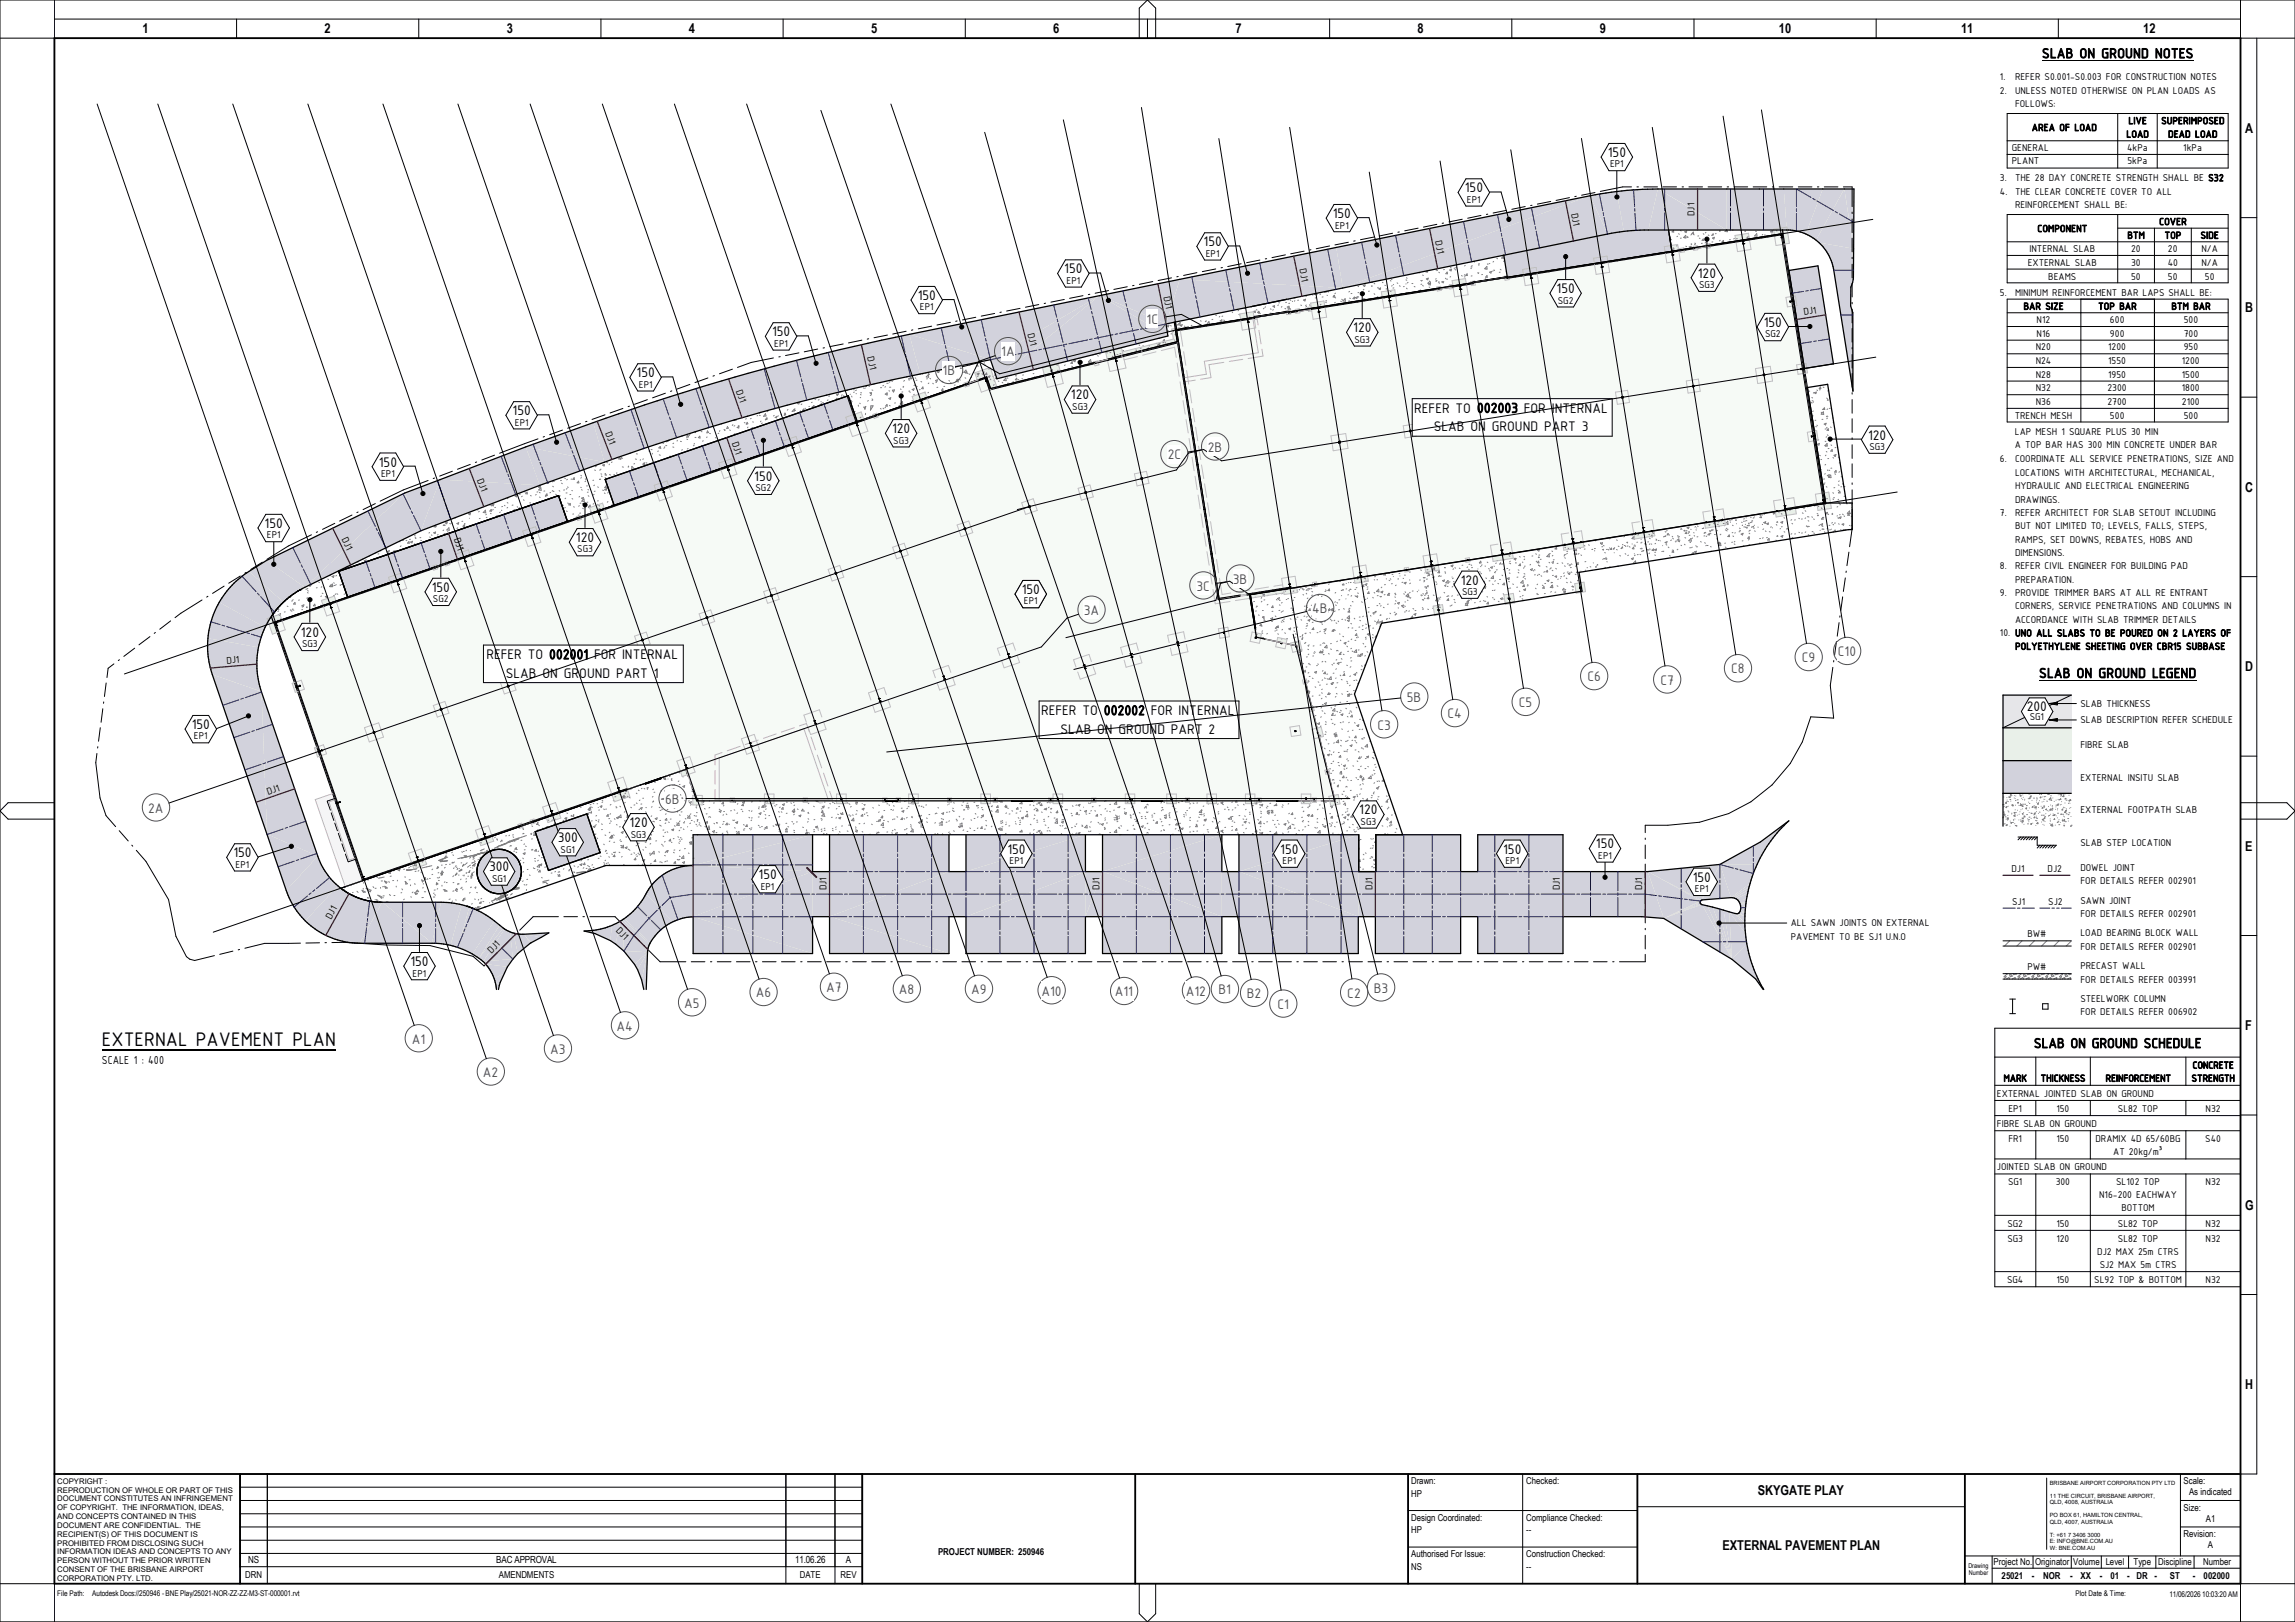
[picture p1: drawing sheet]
<svg xmlns="http://www.w3.org/2000/svg" width="841mm" height="594mm" viewBox="0 0 841 594" stroke-linecap="round" stroke-linejoin="round" font-family="sans-serif">
<defs><g id="words">
<text font-size="7.8" x="37.3" y="383.1">EXTERNAL PAVEMENT PLAN</text>
<g font-size="5.5">
<text x="748.3" y="21.3">SLAB ON GROUND NOTES</text>
<text x="589.2" y="57.5">150</text>
<text x="536.8" y="70.4">150</text>
<text x="488.4" y="79.8">150</text>
<text x="441" y="90.2">150</text>
<text x="390" y="100.1">150</text>
<text x="622.2" y="101.7">120</text>
<text x="570.4" y="107.4">150</text>
<text x="336.3" y="109.9">150</text>
<text x="646.3" y="119.8">150</text>
<text x="282.9" y="123.2">150</text>
<text x="495.9" y="121.7">120</text>
<text x="233.3" y="138.2">150</text>
<text x="392.5" y="146.3">120</text>
<text x="187.8" y="152.1">150</text>
<text x="518.2" y="151.1">REFER TO 002003 FOR INTERNAL</text>
<text x="326.9" y="158.7">120</text>
<text x="525.4" y="157.9">SLAB ON GROUND PART 3</text>
<text x="684.6" y="161">120</text>
<text x="138.8" y="170.9">150</text>
<text x="276.4" y="176.1">150</text>
<text x="97" y="193.4">150</text>
<text x="211.1" y="198.5">120</text>
<text x="535.3" y="214.1">120</text>
<text x="158.2" y="216.8">150</text>
<text x="374.4" y="217.6">150</text>
<text x="110.2" y="233.3">120</text>
<text x="178.2" y="241.4">REFER TO 002001 FOR INTERNAL</text>
<text x="185.4" y="248.2">SLAB ON GROUND PART 1</text>
<text x="747.2" y="248.3">SLAB ON GROUND LEGEND</text>
<text x="381.5" y="261.9">REFER TO 002002 FOR INTERNAL</text>
<text x="742.8" y="260.5">200</text>
<text x="70.3" y="267">150</text>
<text x="388.7" y="268.7">SLAB ON GROUND PART 2</text>
<text x="498.1" y="298.3">120</text>
<text x="230.7" y="303">120</text>
<text x="204.4" y="308.4">300</text>
<text x="584.8" y="310.7">150</text>
<text x="85.5" y="314">150</text>
<text x="369.1" y="312.7">150</text>
<text x="469.1" y="312.7">150</text>
<text x="550.8" y="312.7">150</text>
<text x="179.3" y="319.2">300</text>
<text x="278" y="322">150</text>
<text x="620.3" y="323">150</text>
<text x="150.4" y="353.9">150</text>
<text x="745.3" y="383.8">SLAB ON GROUND SCHEDULE</text>
</g>
<g font-size="5.5" fill="#505050">
<text x="420.2" y="118.7">1C</text>
<text x="366.9" y="130.6">1A</text>
<text x="345.4" y="137.5">1B</text>
<text x="442.6" y="165.5">2B</text>
<text x="427.9" y="168.3">2C</text>
<text x="451.8" y="213.8">3B</text>
<text x="438.5" y="216.4">3C</text>
<text x="397.1" y="225.3">3A</text>
<text x="480.9" y="224.7">4B</text>
<text x="660.3" y="242.6">C9</text>
<text x="673.5" y="240.4">C10</text>
<text x="581.7" y="249.6">C6</text>
<text x="608.5" y="250.8">C7</text>
<text x="634.4" y="246.7">C8</text>
<text x="515.6" y="257">5B</text>
<text x="530.5" y="263.1">C4</text>
<text x="556.6" y="259">C5</text>
<text x="504.7" y="267.2">C3</text>
<text x="54.3" y="297.7">2A</text>
<text x="243.8" y="294.4">6B</text>
<text x="276.9" y="365.3">A6</text>
<text x="302.7" y="363.3">A7</text>
<text x="329.4" y="364.1">A8</text>
<text x="355.9" y="364.1">A9</text>
<text x="381.6" y="364.6">A10</text>
<text x="408.5" y="364.9">A11</text>
<text x="434.5" y="364.7">A12</text>
<text x="446.5" y="364.2">B1</text>
<text x="456.9" y="365.5">B2</text>
<text x="493.7" y="365.4">C2</text>
<text x="503.4" y="363.6">B3</text>
<text x="250.7" y="369">A5</text>
<text x="468.1" y="369.5">C1</text>
<text x="226" y="377.5">A4</text>
<text x="150.9" y="382.2">A1</text>
<text x="201.6" y="386">A3</text>
<text x="177" y="394.4">A2</text>
</g>
<g font-size="5">
<text x="52.2" y="12.1">1</text>
<text x="119" y="12.1">2</text>
<text x="185.7" y="12.1">3</text>
<text x="252.5" y="12.1">4</text>
<text x="319.2" y="12.1">5</text>
<text x="386" y="12.1">6</text>
<text x="452.7" y="12.1">7</text>
<text x="519.5" y="12.1">8</text>
<text x="586.2" y="12.1">9</text>
<text x="651.9" y="12.1">10</text>
<text x="718.6" y="12.1">11</text>
<text x="785.4" y="12.1">12</text>
<text x="822.8" y="48.6">A</text>
<text x="822.8" y="114.4">B</text>
<text x="822.8" y="180.1">C</text>
<text x="822.8" y="245.9">D</text>
<text x="822.8" y="311.6">E</text>
<text x="822.8" y="377.3">F</text>
<text x="822.8" y="443.1">G</text>
<text x="822.8" y="508.8">H</text>
<text x="644.1" y="547.7">SKYGATE PLAY</text>
<text x="631.2" y="567.7">EXTERNAL PAVEMENT PLAN</text>
</g>
<text font-size="4.6" x="37.3" y="389.8">SCALE 1 : 400</text>
<g font-size="3.9">
<text x="732.9" y="29.3">1.</text>
<text x="738.4" y="29.3">REFER S0.001-S0.003 FOR CONSTRUCTION NOTES</text>
<text x="732.9" y="34.2">2.</text>
<text x="738.4" y="34.2">UNLESS NOTED OTHERWISE ON PLAN LOADS AS</text>
<text x="738.4" y="39.1">FOLLOWS:</text>
<text x="744.6" y="48">AREA OF LOAD</text>
<text x="780" y="45.5">LIVE</text>
<text x="792" y="45.5">SUPERIMPOSED</text>
<text x="779.2" y="50.4">LOAD</text>
<text x="794.5" y="50.4">DEAD LOAD</text>
<text x="737.3" y="55.2">GENERAL</text>
<text x="779.5" y="55.2">4kPa</text>
<text x="800.1" y="55.2">1kPa</text>
<text x="590" y="61.3">EP1</text>
<text x="737.3" y="60.2">PLANT</text>
<text x="779.6" y="60.2">5kPa</text>
<text x="732.9" y="66.3">3.</text>
<text x="732.9" y="71.2">4.</text>
<text x="738.4" y="66.3">THE 28 DAY CONCRETE STRENGTH SHALL BE S32</text>
<text x="738.4" y="71.2">THE CLEAR CONCRETE COVER TO ALL</text>
<text x="537.6" y="74.3">EP1</text>
<text x="738.4" y="76.1">REINFORCEMENT SHALL BE:</text>
<text x="489.2" y="83.7">EP1</text>
<text x="575.7" y="78.3" transform="rotate(79 575.7 78.3)">DJ1</text>
<text x="621" y="79.1" transform="rotate(-90 621 79.1)">DJ1</text>
<text x="791.3" y="82.4">COVER</text>
<text x="525.9" y="88.4" transform="rotate(79 525.9 88.4)">DJ1</text>
<text x="746.6" y="85">COMPONENT</text>
<text x="779.6" y="87.4">BTM</text>
<text x="793.2" y="87.4">TOP</text>
<text x="806.4" y="87.4">SIDE</text>
<text x="441.9" y="94">EP1</text>
<text x="743.8" y="92.4">INTERNAL SLAB</text>
<text x="781" y="92.4">20</text>
<text x="794.5" y="92.4">20</text>
<text x="806.7" y="92.4">N/A</text>
<text x="476.2" y="98.6" transform="rotate(79 476.2 98.6)">DJ1</text>
<text x="743.1" y="97.4">EXTERNAL SLAB</text>
<text x="781" y="97.4">30</text>
<text x="794.4" y="97.4">40</text>
<text x="806.7" y="97.4">N/A</text>
<text x="390.9" y="104">EP1</text>
<text x="622.6" y="105.5">SG3</text>
<text x="750.6" y="102.4">BEAMS</text>
<text x="781" y="102.4">50</text>
<text x="794.5" y="102.4">50</text>
<text x="808" y="102.4">50</text>
<text x="337.1" y="113.7">EP1</text>
<text x="426.4" y="108.7" transform="rotate(79 426.4 108.7)">DJ1</text>
<text x="570.9" y="111.2">SG2</text>
<text x="732.9" y="108.3">5.</text>
<text x="738.4" y="108.3">MINIMUM REINFORCEMENT BAR LAPS SHALL BE:</text>
<text x="741.6" y="113.4">BAR SIZE</text>
<text x="768.9" y="113.4">TOP BAR</text>
<text x="795.7" y="113.4">BTM BAR</text>
<text x="661.2" y="115.5" transform="rotate(-9 661.2 115.5)">DJ1</text>
<text x="746.3" y="118.4">N12</text>
<text x="773.2" y="118.4">600</text>
<text x="800.2" y="118.4">500</text>
<text x="376.6" y="122.2" transform="rotate(76 376.6 122.2)">DJ1</text>
<text x="496.4" y="125.5">SG3</text>
<text x="646.8" y="123.6">SG2</text>
<text x="746.3" y="123.4">N16</text>
<text x="773.2" y="123.4">900</text>
<text x="800.2" y="123.4">700</text>
<text x="283.8" y="127">EP1</text>
<text x="317.8" y="130.9" transform="rotate(77 317.8 130.9)">DJ1</text>
<text x="746.1" y="128.4">N20</text>
<text x="772.5" y="128.4">1200</text>
<text x="800.2" y="128.4">950</text>
<text x="746" y="133.4">N24</text>
<text x="772.5" y="133.4">1550</text>
<text x="799.5" y="133.4">1200</text>
<text x="234.1" y="142">EP1</text>
<text x="269.7" y="143.3" transform="rotate(71 269.7 143.3)">DJ1</text>
<text x="746.1" y="138.3">N28</text>
<text x="746.1" y="143.3">N32</text>
<text x="772.3" y="143.3">2300</text>
<text x="772.5" y="138.3">1950</text>
<text x="799.5" y="138.3">1500</text>
<text x="799.5" y="143.3">1800</text>
<text x="746.1" y="148.4">N36</text>
<text x="772.3" y="148.4">2700</text>
<text x="799.5" y="148.4">2100</text>
<text x="188.7" y="155.9">EP1</text>
<text x="392.9" y="150.1">SG3</text>
<text x="738.3" y="153.4">TRENCH MESH</text>
<text x="773.2" y="153.4">500</text>
<text x="800.2" y="153.4">500</text>
<text x="221.7" y="158.6" transform="rotate(69 221.7 158.6)">DJ1</text>
<text x="738.4" y="159.2">LAP MESH 1 SQUARE PLUS 30 MIN</text>
<text x="268.2" y="162.4" transform="rotate(71 268.2 162.4)">DJ1</text>
<text x="327.4" y="162.5">SG3</text>
<text x="685" y="164.8">SG3</text>
<text x="738.4" y="164.2">A TOP BAR HAS 300 MIN CONCRETE UNDER BAR</text>
<text x="732.9" y="169.4">6.</text>
<text x="738.4" y="169.4">COORDINATE ALL SERVICE PENETRATIONS, SIZE AND</text>
<text x="139.7" y="174.7">EP1</text>
<text x="174.8" y="175.9" transform="rotate(69 174.8 175.9)">DJ1</text>
<text x="276.9" y="179.9">SG2</text>
<text x="738.4" y="174.3">LOCATIONS WITH ARCHITECTURAL, MECHANICAL,</text>
<text x="738.4" y="179.2">HYDRAULIC AND ELECTRICAL ENGINEERING</text>
<text x="738.4" y="184.1">DRAWINGS.</text>
<text x="732.9" y="189">7.</text>
<text x="738.4" y="189">REFER ARCHITECT FOR SLAB SETOUT INCLUDING</text>
<text x="97.8" y="197.2">EP1</text>
<text x="125.1" y="197.5" transform="rotate(64 125.1 197.5)">DJ1</text>
<text x="166.3" y="197.5" transform="rotate(71 166.3 197.5)">DJ1</text>
<text x="738.4" y="193.8">BUT NOT LIMITED TO; LEVELS, FALLS, STEPS,</text>
<text x="211.5" y="202.4">SG3</text>
<text x="738.4" y="198.8">RAMPS, SET DOWNS, REBATES, HOBS AND</text>
<text x="738.4" y="203.7">DIMENSIONS.</text>
<text x="732.9" y="208.5">8.</text>
<text x="738.4" y="208.5">REFER CIVIL ENGINEER FOR BUILDING PAD</text>
<text x="738.4" y="213.4">PREPARATION.</text>
<text x="158.7" y="220.6">SG2</text>
<text x="375.2" y="221.4">EP1</text>
<text x="535.8" y="218">SG3</text>
<text x="732.9" y="218.4">9.</text>
<text x="738.4" y="218.4">PROVIDE TRIMMER BARS AT ALL RE ENTRANT</text>
<text x="738.4" y="223.2">CORNERS, SERVICE PENETRATIONS AND COLUMNS IN</text>
<text x="732.9" y="233">10. UNO ALL SLABS TO BE POURED ON 2 LAYERS OF</text>
<text x="738.4" y="228.1">ACCORDANCE WITH SLAB TRIMMER DETAILS</text>
<text x="110.7" y="237.1">SG3</text>
<text x="738.5" y="238">POLYETHYLENE SHEETING OVER CBR15 SUBBASE</text>
<text x="83.1" y="243.1" transform="rotate(-5 83.1 243.1)">DJ1</text>
<text x="743.8" y="263.9">SG1</text>
<text x="762.4" y="258.9">SLAB THICKNESS</text>
<text x="762.4" y="264.9">SLAB DESCRIPTION REFER SCHEDULE</text>
<text x="71.1" y="270.8">EP1</text>
<text x="762.4" y="273.9">FIBRE SLAB</text>
<text x="762.4" y="285.9">EXTERNAL INSITU SLAB</text>
<text x="98.3" y="291.1" transform="rotate(-19 98.3 291.1)">DJ1</text>
<text x="762.4" y="297.9">EXTERNAL FOOTPATH SLAB</text>
<text x="498.6" y="302.1">SG3</text>
<text x="231.1" y="306.8">SG3</text>
<text x="762.4" y="309.9">SLAB STEP LOCATION</text>
<text x="86.4" y="317.8">EP1</text>
<text x="205.4" y="312.3">SG1</text>
<text x="370" y="316.5">EP1</text>
<text x="470" y="316.5">EP1</text>
<text x="551.7" y="316.5">EP1</text>
<text x="585.7" y="314.6">EP1</text>
<text x="180.3" y="323">SG1</text>
<text x="737.1" y="319.4">DJ1</text>
<text x="750.4" y="319.4">DJ2</text>
<text x="762.4" y="323.9">FOR DETAILS REFER 002901</text>
<text x="762.4" y="318.9">DOWEL JOINT</text>
<text x="278.8" y="325.8">EP1</text>
<text x="302.9" y="326.1" transform="rotate(-90 302.9 326.1)">DJ1</text>
<text x="402.9" y="326.1" transform="rotate(-90 402.9 326.1)">DJ1</text>
<text x="502.9" y="326.1" transform="rotate(-90 502.9 326.1)">DJ1</text>
<text x="571.7" y="326.1" transform="rotate(-90 571.7 326.1)">DJ1</text>
<text x="601.8" y="326.1" transform="rotate(-90 601.8 326.1)">DJ1</text>
<text x="621.1" y="326.8">EP1</text>
<text x="737.4" y="331.4">SJ1</text>
<text x="750.6" y="331.4">SJ2</text>
<text x="762.4" y="335.9">FOR DETAILS REFER 002901</text>
<text x="762.4" y="330.9">SAWN JOINT</text>
<text x="121.3" y="336.8" transform="rotate(-61 121.3 336.8)">DJ1</text>
<text x="225.6" y="341.1" transform="rotate(45 225.6 341.1)">DJ1</text>
<text x="656.3" y="339.3">ALL SAWN JOINTS ON EXTERNAL</text>
<text x="656.3" y="344.2">PAVEMENT TO BE SJ1 U.N.O</text>
<text x="742.9" y="343.3">BW#</text>
<text x="762.4" y="347.9">FOR DETAILS REFER 002901</text>
<text x="762.4" y="342.9">LOAD BEARING BLOCK WALL</text>
<text x="180.1" y="349.5" transform="rotate(-45 180.1 349.5)">DJ1</text>
<text x="151.2" y="357.7">EP1</text>
<text x="742.9" y="355.3">PW#</text>
<text x="762.4" y="359.9">FOR DETAILS REFER 003991</text>
<text x="762.4" y="354.9">PRECAST WALL</text>
<text x="762.4" y="371.9">FOR DETAILS REFER 006902</text>
<text x="762.4" y="366.9">STEELWORK COLUMN</text>
<text x="803.5" y="391.4">CONCRETE</text>
<text x="731.8" y="401.7">EXTERNAL JOINTED SLAB ON GROUND</text>
<text x="734.2" y="396.2">MARK</text>
<text x="747.8" y="396.2">THICKNESS</text>
<text x="771.6" y="396.2">REINFORCEMENT</text>
<text x="803.1" y="396.2">STRENGTH</text>
<text x="736" y="407.2">EP1</text>
<text x="753.6" y="407.2">150</text>
<text x="776.1" y="407.2">SL82 TOP</text>
<text x="808.3" y="407.2">N32</text>
<text x="731.8" y="412.8">FIBRE SLAB ON GROUND</text>
<text x="736" y="418.3">FR1</text>
<text x="753.6" y="418.3">150</text>
<text x="767.9" y="418.3">DRAMIX 4D 65/60BG</text>
<text x="808.1" y="418.3">S40</text>
<text x="774.4" y="423">AT 20kg/m³</text>
<text x="731.8" y="428.6">JOINTED SLAB ON GROUND</text>
<text x="735.9" y="434.1">SG1</text>
<text x="753.4" y="434.1">300</text>
<text x="775.5" y="434.1">SL102 TOP</text>
<text x="808.3" y="434.1">N32</text>
<text x="769.3" y="438.9">N16-200 EACHWAY</text>
<text x="777.4" y="443.7">BOTTOM</text>
<text x="735.6" y="449.2">SG2</text>
<text x="753.6" y="449.2">150</text>
<text x="776.1" y="449.2">SL82 TOP</text>
<text x="808.3" y="449.2">N32</text>
<text x="735.6" y="454.8">SG3</text>
<text x="753.6" y="454.8">120</text>
<text x="776.1" y="454.8">SL82 TOP</text>
<text x="808.3" y="454.8">N32</text>
<text x="768.6" y="459.6">DJ2 MAX 25m CTRS</text>
<text x="769.5" y="464.4">SJ2 MAX 5m CTRS</text>
<text x="735.5" y="469.9">SG4</text>
<text x="753.6" y="469.9">150</text>
<text x="767.5" y="469.9">SL92 TOP &amp; BOTTOM</text>
<text x="808.3" y="469.9">N32</text>
</g>
<g font-size="3.6">
<text x="91" y="572.6">NS</text>
<text x="181.9" y="572.6">BAC APPROVAL</text>
<text x="291.4" y="572.6">11.06.26</text>
<text x="310" y="572.6">A</text>
</g>
<g font-size="3.5">
<text x="517.1" y="543.7">Drawn:</text>
<text x="559.3" y="543.7">Checked:</text>
<text x="800.2" y="543.7">Scale:</text>
<text x="517.1" y="548.2">HP</text>
<text x="802.2" y="547.7">As indicated</text>
<text x="517.1" y="557.1">Design Coordinated:</text>
<text x="559.3" y="557.1">Compliance Checked:</text>
<text x="800.2" y="553.4">Size:</text>
<text x="808.4" y="557.4">A1</text>
<text x="517.1" y="561.5">HP</text>
<text x="559.3" y="561.5">--</text>
<text x="800.2" y="563.1">Revision:</text>
<text x="343.8" y="569.6">PROJECT NUMBER: 250946</text>
<text x="809.1" y="567.1">A</text>
<text x="517.1" y="570.4">Authorised For Issue:</text>
<text x="517.1" y="575">NS</text>
<text x="559.3" y="570.4">Construction Checked:</text>
<text x="559.3" y="575">--</text>
<text x="730.6" y="573.3">Project No. Originator</text>
<text x="759.8" y="573.3">Volume</text>
<text x="771.7" y="573.3">Level</text>
<text x="781.8" y="573.3">Type</text>
<text x="790.9" y="573.3">Discipline</text>
<text x="807.4" y="573.3">Number</text>
<text x="89.9" y="577.9">DRN</text>
<text x="182.8" y="577.9">AMENDMENTS</text>
<text x="293.1" y="577.9">DATE</text>
<text x="308.1" y="577.9">REV</text>
<text x="733.5" y="578.4">25021</text>
<text x="744.6" y="578.5">-</text>
<text x="748.7" y="578.4">NOR</text>
<text x="758.6" y="578.5">-</text>
<text x="762.5" y="578.4">XX</text>
<text x="769.5" y="578.5">-</text>
<text x="773.4" y="578.4">01</text>
<text x="779.6" y="578.5">- DR</text>
<text x="789.6" y="578.5">-</text>
<text x="795.2" y="578.4">ST</text>
<text x="803.6" y="578.5">-</text>
<text x="807.6" y="578.5">002000</text>
</g>
<g font-size="2.9">
<text x="33.8" y="584.7">Autodesk Docs://250946 - BNE Play/25021-NOR-ZZ-ZZ-M3-ST-000001.rvt</text>
<text x="795" y="584.8">11/06/2026 10:03:20 AM</text>
</g>
<g font-size="2.8">
<text x="21" y="543.4">COPYRIGHT :</text>
<text x="21" y="546.7">REPRODUCTION OF WHOLE OR PART OF THIS</text>
<text x="21" y="549.9">DOCUMENT CONSTITUTES AN INFRINGEMENT</text>
<text x="21" y="556.3">AND CONCEPTS CONTAINED IN THIS</text>
<text x="21" y="553.1">OF COPYRIGHT. THE INFORMATION, IDEAS,</text>
<text x="21" y="559.6">DOCUMENT ARE CONFIDENTIAL. THE</text>
<text x="21" y="562.9">RECIPIENT(S) OF THIS DOCUMENT IS</text>
<text x="21" y="566.1">PROHIBITED FROM DISCLOSING SUCH</text>
<text x="21" y="569.3">INFORMATION IDEAS AND CONCEPTS TO ANY</text>
<text x="21" y="572.6">PERSON WITHOUT THE PRIOR WRITTEN</text>
<text x="21" y="575.8">CONSENT OF THE BRISBANE AIRPORT</text>
<text x="21" y="579">CORPORATION PTY. LTD.</text>
<text x="21" y="584.7">File Path:</text>
<text x="760.6" y="584.7">Plot Date &amp; Time:</text>
</g>
<g font-size="2.4">
<text x="721.3" y="574.1">Drawing</text>
<text x="721.4" y="577">Number</text>
</g>
<g font-size="2.1">
<text x="751.2" y="543.7">BRISBANE AIRPORT CORPORATION PTY LTD</text>
<text x="751.2" y="548.5">11 THE CIRCUIT, BRISBANE AIRPORT,</text>
<text x="751.2" y="550.9">QLD, 4008, AUSTRALIA</text>
<text x="751.2" y="555.6">PO BOX 61, HAMILTON CENTRAL,</text>
<text x="751.2" y="558">QLD, 4007, AUSTRALIA</text>
<text x="751.2" y="562.8">T: +61 7 3406 3000</text>
<text x="751.2" y="565.2">E: INFO@BNE.COM.AU</text>
<text x="751.2" y="567.6">W: BNE.COM.AU</text>
</g>
</g></defs>
<path d="M734 254.6h25v12h-25z" fill="#e6e6f0"/>
<path d="M734 278.6h25v12h-25z" fill="#d2d2dc"/>
<path d="M734 266.6h25v12h-25z" fill="#e6f0e6"/>
<g fill="none" stroke="#7f7f7f" stroke-width=".37">
<path d="M734 294.7h.1M734 294.6l.1 .1M734 299.3l.1 .2M734 299.5h.1M734.2 297.4h.1M734.2 295.6h.1M734.3 298.3v.1M734.3 291.9h.1M734.4 294.7h.1M734.5 298h.1M734.5 295.3h.1M734.7 298.2v.4l-.3-.1z"/>
<path d="M734.8 299.2h.1M735.1 295.7l.3-.2-.1 .3zM735.2 293.8l.1 .4h-.4zM735.4 292.1h.1M735.5 295.4h.1M735.5 299.5h.1M735.5 293h.1M735.6 293.6h.1M735.8 298.7h.1M735.9 297h-.1M735.9 299.6l.1 .4h-.5zM735.9 295.3h.1"/>
<path d="M736 293.6h.1M736 291.9h.1M736.1 297.2h.1M736.1 297.4h.1M736.3 292l.3-.2v.3zM736.5 292.8h.1M736.9 293.4h.1M736.9 291.6h.1M736.9 290.9l.1 .4-.3-.1zM737.1 294.9h.1M737.2 298.1v.1M737.2 297.8l.1 .1"/>
<path d="M737.3 291.4h.1M737.4 295.1h.1M737.4 294.8h.1M737.6 294.7l.1 .4-.3-.1zM738 298.7h.1M738.1 297.7l.4-.1-.2 .3zM738.1 292.3h.1M738.2 291.4h.1M738.3 298.6l.1 .3h-.3zM738.4 300h.1M738.5 298.3h-.1M738.5 299h.1"/>
<path d="M738.5 292.5h.1M738.5 296.6h.1M738.6 294.9h-.1M738.6 293.2h.1M738.7 291.5h.1M738.8 293.2h.1M738.8 297.6h.1M739.2 292.9h.1M739.2 298.6h.1M739.3 294l.4-.1-.1 .3zM739.3 296.8h.1M739.9 294.9v.1"/>
<path d="M739.9 298.2h.1M740.1 291.2h.1M740.2 297.3h.1M740.2 290.9h.1M740.4 294.3h.1M740.6 291.3v.2h-.3zM740.6 296.6h.1M740.6 294.7h.1M740.7 294.6v.5l-.4-.1zM740.8 292.4h.1M741 299.6h.1M741 297.9h.1"/>
<path d="M741.1 296.2h.1M741.1 299.7l.4-.1-.1 .3zM741.2 294.6h.1M741.2 298.3h.1M741.2 292.9h.1M741.3 295.1v.3h-.3zM741.3 291.2h.1M741.4 292h.1M741.4 298.5h.1M741.6 297.6v.1M741.9 294.6h.1M741.9 293v.1"/>
<path d="M742 298.9l.1 .3h-.4zM742 292.7h.1M742.4 296l.3-.1-.1 .3zM742.5 296.3h.1M742.6 295.1h.1M742.7 298.4h.1M743.1 299.9h-.1M743.2 296.8h.1M743.2 292.6h.1M743.3 290.7h.1M743.4 293.8h.1M743.5 299.3h.1"/>
<path d="M743.5 292.5h.1M743.6 292.4l.4-.2-.2 .3zM743.6 297.6h.1M743.7 295.9v.1M743.8 294.2l-.1 .1M743.8 292.5v.1M743.8 294.3h.1M743.9 290.8l-.1 .1M744.2 291.5l.1 .4-.3-.1zM744.3 297.8h.1M744.3 299.7v.1M744.4 297.9h.1"/>
<path d="M744.4 291.5h.1M744.6 293.2h.1M744.9 295.4l.1 .3h-.3zM745.2 292.3h.1M745.3 295.2h.1M745.4 298.5h.1M745.4 298.1l.3-.2v.4zM745.6 299.2l.1 .3h-.3zM745.7 297.7h.1M745.7 295.8l.4-.4 .1 .5zM745.7 295.9h.1M746.1 296.3h.1"/>
<path d="M746.2 298.9h.1M746.3 297.2v.1M746.3 299.5h.1M746.3 292.6h.1M746.3 299.7h.1M746.3 295.5v.1M746.3 293.3h.1M746.4 293.8v.1M746.5 292.1l-.1 .1M746.6 294.4l.4-.1-.1 .3zM747 295.7h.1M747 297.9h.1"/>
<path d="M747.1 293.9h.1M747.4 297.4h.1M747.4 293.3h.1M747.4 291h.1M747.6 297.5h.1M747.9 291.9v.3h-.3zM747.9 290.7l.3-.1-.1 .3zM748 295.3h.1M748.1 298.6h.1M748.4 291.9h.1M748.4 293.7l-.1 .1M748.6 295.7v.3h-.3z"/>
<path d="M748.8 298.6h.1M748.8 296.9h.1M748.9 295.2h.1M748.9 295.5h.1M749 293.5h.1M749 292.7h.1M749 291.8h.1M749.1 295.8h.1M749.3 299.5v.3h-.3zM749.3 299.2h.1M749.3 292.8h.1M749.5 299l-.1 .1"/>
<path d="M749.6 296.5l.4-.2-.1 .3zM749.6 291.7h.1M749.7 298h.1M750.1 293.4h.1M750.3 293.5h-.1M750.3 296.9h.1M750.7 298.9h.1M750.7 295.4h.1M750.7 290.6l-.3 .3 .5 .1v-.4M750.8 298.7h.1M750.8 297.1h.1M750.9 292.8l.3-.1v.2z"/>
<path d="M751.1 296.7l.4-.4 .1 .5zM751.3 299.9h.1M751.3 298.2h.1M751.4 296.5h.1M751.5 294.9h.1M751.5 292.2v.3h-.3zM751.5 293.2h.1M751.6 291.5h.1M751.7 292.8v.1M752.1 296.9h.1M752.1 295.3h.1M752.1 295.1h.1"/>
<path d="M752.2 296l.1 .3h-.3zM752.3 298.7h.1M752.3 292.3h.1M752.4 298.1v.1M752.6 298.7h.1M752.7 298.5l.4-.1-.2 .3zM752.8 293.5h.1M752.9 299.8l.1 .3h-.3zM753.3 296.4h.1M753.4 294.9h.1M753.4 295.5h.1M753.5 293l-.1 .1"/>
<path d="M753.5 298.8h.1M753.9 294.8l.4-.1-.1 .3zM753.9 299.6h.1M754 296.6h.1M754 297.9h.1M754 296.2h.1M754.1 294.5h.1M754.2 292.8h.1M754.3 291.1h.1M754.4 292.9h.1M754.7 292.9h.1M754.8 291h.1"/>
<path d="M755 294.8h.1M755.1 298.2h.1M755.1 292.5l.1 .3h-.3zM755.2 291.1l.3-.1-.1 .3zM755.2 298.2h.1M755.2 291.8h.1M755.3 294.6h.1M755.5 293.6h.1M755.9 298.2h.1M755.9 296.3v.4l-.3-.1zM755.9 291.7l.4-.4v.5zM756.1 290.9h.1"/>
<path d="M756.1 295.7h.1M756.2 298.9h.1M756.2 295.9h.1M756.5 297.5l.5-.4v.5zM756.6 299.2h-.1M756.6 297.5h.1M756.7 292.7h.1M756.7 295.8h.1M756.8 294.1h-.1M756.8 292.4h.1M756.8 290.7h.1M757 296.9l.3-.2-.1 .4z"/>
<path d="M757.1 298.1h.1M757.1 293.1h.1M757.2 296.2h.1M757.7 299.8h.1M757.9 298.4h.1M758 290.6h.1M758 294.3h.1M758.2 297.7h.1M758.2 293.2l.4-.2-.2 .4zM758.2 293.8h.1M758.2 291.3h.1M758.4 296h.1"/>
<path d="M758.5 294.2h.1M758.8 292.8l.1 .4-.4-.1zM758.8 295.7l.1 .1M758.9 299h.1M734.5 301.8h.1M735.1 300h.1M735.4 302l.1 .4-.3-.1zM735.7 302v.1M735.8 300.4h-.1M736.6 302.6h.1M736.6 300.7h.1M736.9 301.4l.3-.2-.1 .3z"/>
<path d="M737.4 301.2h.1M737.8 300.1h.1M737.9 300.6h.1M738.3 301.7h.1M738.5 302.3h.1M738.8 302.6l.3-.2v.2M739.8 300.3h.1M740.4 300.7h.1M740.5 300.2l.1 .1M740.9 301.3h.1M741.3 300.4l.1 .5-.4-.1zM741.7 301.9h.1"/>
<path d="M743 301.8h.1M743.2 300.4h.1M743.4 300.2h.1M743.5 301h.1M744.1 301.8l.4-.2-.1 .4zM744.9 301.5h.1M746 300.5h.1M746 302.3h.1M746.1 300.6h.1M746.4 301.6l.4-.4v.5zM748.1 301.1h.1M748.4 300.1l.4-.1-.1 .3z"/>
<path d="M748.7 301.9v.1M748.7 300.6h.1M748.7 300.2v.1M749.1 302.2v.1M749.4 300.9h.1M751.2 301.6h.1M751.3 300.7h.1M751.4 300.7h.1M751.5 302.2l.3-.2-.1 .3zM752.1 301.7v.1M752.2 302l.1 .6-.5-.1zM753.2 302.2h.1"/>
<path d="M753.9 301.2h.1M754.1 300.8h.1M754.5 302h.1M754.5 300.2h.1M755 301.2h.1M755.7 300.6l.4-.2-.1 .3zM755.8 300.1h.1M756.2 302.3h.1M756.4 301.8h.1M756.5 302.6h-.1M756.5 300.9h.1M756.5 300.1l.1 .4-.3-.1z"/>
<path d="M756.8 300.9h.1M758 300.7h.1M758.7 302.6h.1M759 302.3h.1M759 302.5l-.3 .1M734.5 358.6h.2M734.9 357.3l.3 .5-.3 .2-.5-.2zM735 356.6l.4 .4 .1-.4M735.5 358.6l.7-.6 .1 .6M736.4 357h.5l.5 .5-.7 .3zM736.5 344.6l-1.9 1.9M737.5 358.6l1-.6-.1 .6"/>
<path d="M737.7 356.6l.3 .4 1-.3-.2-.1M739.6 358.6h.2M740 357.3l.2 .5-.2 .2-.5-.2zM740.1 356.6l.4 .4 .1-.4M740.5 358.6l.8-.6 .1 .6M741 344.6l-1.9 1.9M741.5 357h.5l.5 .5-.7 .3zM742.6 358.6l.9-.6v.6M742.8 356.6l.2 .4 1.1-.3-.2-.1M744.7 358.6h.2M745.1 357.3l.2 .5-.2 .2-.5-.2zM745.2 356.6l.4 .4 .1-.4"/>
<path d="M745.5 344.6l-1.9 1.9M745.6 358.6l.7-.6 .2 .6M746.6 357h.5l.5 .5-.8 .3zM747.7 358.6l.9-.6v.6M747.9 356.6l.2 .4 1-.3-.1-.1M749.8 358.6h.1M750.1 344.6l-1.9 1.9M750.1 357.3l.3 .5-.3 .2-.5-.2zM750.2 356.6l.5 .4 .1-.4M750.7 358.6l.7-.6 .2 .6M751.7 357h.5l.5 .5-.8 .3zM752.8 358.6l.9-.6v.6"/>
<path d="M753 356.6l.2 .4 1-.3-.2-.1M754.5 344.6l-1.8 1.9M754.8 358.6h.2M755.2 357.3l.3 .5-.3 .2-.5-.2zM755.3 356.6l.4 .4 .2-.4M755.8 358.6l.7-.6 .2 .6M756.8 357h.5l.5 .5-.8 .3zM757.9 358.6l.9-.6-.1 .6M758.1 356.6l.2 .4 .7-.2M759 344.7l-1.8 1.8"/>
</g>
<path d="M759 254.6h-25v48M734 278.6h25M734 266.6h25M734 290.6h25" fill="none" stroke="#000" stroke-width=".47"/>
<path d="M734 320.6h11M747.5 320.6h11" fill="none" stroke="#960000" stroke-width=".47"/>
<path d="M734 332.6h4.5M739.3 332.6h1M741 332.6h4.5M747.5 332.6h3.7M751.9 332.6h1M753.7 332.6h1M755.4 332.6h3.6" fill="none" stroke="#000096" stroke-width=".37"/>
<path d="M759 254.6l-25 12M734 344.6h25M734 346.5h25M734 356.6h25M734 358.6h25M736.5 365.9h2.1M736.5 371.3h2.1M737.5 365.9v5.4M748.5 367.6h2v2h-2z" fill="none" stroke="#000" stroke-width=".37"/>
<g fill="#e6f0e6">
<path d="M253.9 291.3h3.4v3.5h-3.4z"/>
<path d="M280.1 293.3h3.5v1h-3.5z"/>
<path d="M306.6 293.3h3.5v1h-3.5z"/>
<path d="M333 293.3h3.5v1h-3.5z"/>
<path d="M359.5 293.3h3.5v1h-3.5z"/>
<path d="M385.9 293.3h3.5v1h-3.5z"/>
<path d="M412.4 293.3h3.4v1h-3.4z"/>
<path d="M427.6 293.3h3.5v1h-3.5z"/>
<path d="M442.3 293.3h3.5v1h-3.5z"/>
<path d="M456.4 293.3h3.5v1h-3.5z"/>
<path d="M476.9 293.3h3.5v1h-3.5z"/>
<path d="M487.3 291h3.8v4.1h-3.8z"/>
<path d="M482.6 266.3h2.4v3.7h-2.4z"/>
<path d="M472.9 234.7h4.2v3.7h-4.2z"/>
<path d="M460.2 231.8h2.1v1.9h-2.1z"/>
<path d="M525.2 221.4h4v4h-4z"/>
<path d="M551.1 217.3h4v4h-4z"/>
<path d="M98.3 225h5.1v7.2h-5.1z"/>
<path d="M115.2 273.5h2.3v3.7h-2.3z"/>
<path d="M107.1 249.9h2.3v3.6h-2.3z"/>
<path d="M665.8 180.3h5.4v6.6h-5.4z"/>
<path d="M650 84.2h5.7v5.2h-5.7z"/>
<path d="M664.5 157.8h1.8v3.6h-1.8z"/>
<path d="M660.6 133.2h1.8v3.5h-1.8z"/>
<path d="M656.7 108.5h.9v3.5h-.9z"/>
<path d="M216.1 184.3h5.5v3.9h-5.5z"/>
<path d="M240.4 178.1h4.8v2h-4.8z"/>
<path d="M264 170h4.9v2h-4.9z"/>
<path d="M287.7 161.9h4.8v1.9h-4.8z"/>
<path d="M310.9 150.9h5.6v4.9h-5.6z"/>
<path d="M334.3 143.6h5.5v3.9h-5.5z"/>
<path d="M357.2 134.6h8.1v7.9h-8.1z"/>
<path d="M382 133.2h6.6v4.5h-6.6z"/>
<path d="M405.1 127.5h6.5v4.4h-6.5z"/>
<path d="M454.3 114.2h5.3v3.2h-5.3z"/>
<path d="M635.8 85.4h5.3v3.2h-5.3z"/>
<path d="M249.3 281.8h2.7v2.6h-2.7z"/>
<path d="M470.2 215.1h5.3v2.6h-5.3z"/>
<path d="M650.6 185.7h7.7v3.6h-7.7z"/>
<path d="M150.9 314.4h5.4v3.8h-5.4z"/>
<path d="M117.8 218.3h5.5v3.8h-5.5z"/>
<path d="M175.4 305.9h5.5v3.8h-5.5z"/>
<path d="M143 211.7h4.9v1.9h-4.9z"/>
<path d="M200 297.4h5.5v3.8h-5.5z"/>
<path d="M167.6 203.2h4.8v1.9h-4.8z"/>
<path d="M224.2 288.8h6.6v4.8h-6.6z"/>
<path d="M192.2 194.8h4.8v1.9h-4.8z"/>
<path d="M496.2 211.1h5.2v2.5h-5.2z"/>
<path d="M480.3 110.2h5.3v3.1h-5.3z"/>
<path d="M522.1 207h5.3v2.5h-5.3z"/>
<path d="M506.2 106.1h5.3v3.1h-5.3z"/>
<path d="M546.9 202.6h7.7v3h-7.7z"/>
<path d="M532.1 102h5.3v3.1h-5.3z"/>
<path d="M572.8 198.5h7.7v3h-7.7z"/>
<path d="M558.3 99.9h5v1.1h-5z"/>
<path d="M598.7 194.4h7.7v3h-7.7z"/>
<path d="M584.3 95.7h5v1.2h-5z"/>
<path d="M624.6 190.3h7.8v3.1h-7.8z"/>
<path d="M610.2 89.5h5v3.3h-5z"/>
<path d="M267.6 293.3h1.5v.5h-1.5z"/>
<path d="M294.3 293.3h1.5v.5h-1.5z"/>
<path d="M323.5 293.3h1.5v.5h-1.5z"/>
<path d="M328.4 293.3h1.5v.5h-1.5z"/>
<path d="M347.2 293.3h1.5v.5h-1.5z"/>
<path d="M364 293.3h1.5v.5h-1.5z"/>
<path d="M384.2 293.3h1.5v.5h-1.5z"/>
<path d="M400.1 293.3h1.5v.5h-1.5z"/>
<path d="M434.4 293.3h1.5v.5h-1.5z"/>
<path d="M460.6 293.3h1.6v.5h-1.6z"/>
<path d="M158.7 207.7h.8v.5h-.8z"/>
<path d="M163.8 205.9h.8v.6h-.8z"/>
<path d="M211.2 188.8h1.6v1.3h-1.6z"/>
<path d="M319.9 151.3h1.7v1.1h-1.7z"/>
<path d="M353.3 139.8h1.5v1.4h-1.5z"/>
<path d="M400.9 132.2h1.6v.9h-1.6z"/>
<path d="M411.3 123.9h20.8v6.2h-20.8z"/>
<path d="M429.4 120.1h18.7v99.3h-18.7z"/>
<path d="M446.4 215.5h24.1v4.1h-24.1z"/>
<path d="M474.6 113.1h1.7v1.1h-1.7z"/>
<path d="M479.3 112.4h1.3v1.1h-1.3z"/>
<path d="M526.5 104.9h1.6v1.1h-1.6z"/>
<path d="M471.3 113.5h1.6v1.1h-1.6z"/>
<path d="M459.5 115.5h.9v1.1h-.9z"/>
<path d="M615.5 90.8h1.6v1.1h-1.6z"/>
<path d="M620.5 90h1.6v1.1h-1.6z"/>
<path d="M538.9 102.9h1.6v1.1h-1.6z"/>
<path d="M551.3 101h1.6v.9h-1.6z"/>
<path d="M486.4 281.7h.9v1.6h-.9z"/>
<path d="M480.7 258.7h.9v1.6h-.9z"/>
<path d="M478.2 248.7h.9v1.6h-.9z"/>
<path d="M190 302.3h1.7v1.1h-1.7z"/>
<path d="M194.6 300.5h1.6v1.3h-1.6z"/>
<path d="M531.1 104.2h1.4v1h-1.4z"/>
<path d="M481.1 214h1.6v.8h-1.6z"/>
<path d="M514.8 208.7h1.5v.8h-1.5z"/>
<path d="M537.1 205.1h1.6v.9h-1.6z"/>
<path d="M577 213.2h4v4h-4z"/>
<path d="M480.9 293.3h1.5v.5h-1.5z"/>
<path d="M467.9 233.5h3.7v2.2h-3.7z"/>
</g>
<g fill="#d2d2dc">
<path d="M254 335.8h43.8v13.5h-43.8z"/>
<path d="M236.6 349.7h.7v12.7h-.7z"/>
<path d="M235.1 349h2.2v13.4h-2.2z"/>
<path d="M233.6 348.9h3.7v9.9h-3.7z"/>
<path d="M232.5 348.8h4.8v6.3h-4.8z"/>
<path d="M228.7 348.4h8.6v4.8h-8.6z"/>
<path d="M225.6 336.9h3v11.4h-3z"/>
<path d="M214 340.9h3.9v1h-3.9z"/>
<path d="M228.1 336.9h10v11.9h-10z"/>
<path d="M223.7 337.4h3.6v8.4h-3.6z"/>
<path d="M215.9 339h8.3v5.5h-8.3z"/>
<path d="M228 336.5h10.3v9.2h-10.3z"/>
<path d="M228.8 327.4h17.8v17.9h-17.8z"/>
<path d="M504 335.7h31.3v13.6h-31.3z"/>
<path d="M497.8 305.7h111.9v43.6h-111.9z"/>
<path d="M454 335.7h43.8v13.6h-43.8z"/>
<path d="M447.8 319.2h50v16.5h-50z"/>
<path d="M404.2 319.2h43.6v16.5h-43.6z"/>
<path d="M404 305.7h43.6v13.5h-43.6z"/>
<path d="M404 305.7h43.8v13.5h-43.8z"/>
<path d="M354 305.7h43.8v13.5h-43.8z"/>
<path d="M354 305.7h43.6v13.5h-43.6z"/>
<path d="M397.8 319.2h50v16.5h-50z"/>
<path d="M404 335.7h43.8v13.6h-43.8z"/>
<path d="M397.8 319.2h6.2v16.5h-6.2z"/>
<path d="M354 335.7h43.8v13.6h-43.8z"/>
<path d="M354 319.2h43.7v16.5h-43.7z"/>
<path d="M354 319.2h43.8v16.5h-43.8z"/>
<path d="M347.8 319.2h6.2v16.5h-6.2z"/>
<path d="M304 335.7h43.8v13.6h-43.8z"/>
<path d="M304 319.2h43.8v16.5h-43.8z"/>
<path d="M304 305.7h43.8v13.5h-43.8z"/>
<path d="M254 305.7h43.8v13.5h-43.8z"/>
<path d="M297.8 319.2h49.9v16.5h-49.9z"/>
<path d="M254 319.2h43.8v16.5h-43.8z"/>
<path d="M609.7 331.3h25v20h-25z"/>
<path d="M633.7 334h6v7.9h-6z"/>
<path d="M625.7 331.8h9v19.4h-9z"/>
<path d="M627.6 332.2h7.1v19h-7.1z"/>
<path d="M629.5 332.7h5.2v18.5h-5.2z"/>
<path d="M635.8 334.6h3.6v4.8h-3.6z"/>
<path d="M636.8 334.4h2.6v1.3h-2.6z"/>
<path d="M636.5 334.6h2.9v3.6h-2.9z"/>
<path d="M637.2 334.3h2.3v1.4h-2.3z"/>
<path d="M637.8 332.1h1.9v2.4h-1.9z"/>
<path d="M637.6 333.2h1.8v1.3h-1.8z"/>
<path d="M637.3 333.9h2.1v.6h-2.1z"/>
<path d="M636.1 334.6h3.2v3.5h-3.2z"/>
<path d="M634.7 345.7h10.1v14h-10.1z"/>
<path d="M637.8 330.8h2v1.6h-2z"/>
<path d="M610 330.5h13.1v5.8h-13.1z"/>
<path d="M609.9 330.8h13.5v5.5h-13.5z"/>
<path d="M610.2 330h13v6.2h-13z"/>
<path d="M604.2 319.4h19.2v10.6h-19.2z"/>
<path d="M635.6 325.9h5.1v3.3h-5.1z"/>
<path d="M623.8 316.7h6.5v12.9h-6.5z"/>
<path d="M630.2 316.6h4.2v12.5h-4.2z"/>
<path d="M635 324.7h6v4.2h-6z"/>
<path d="M630.3 316.6h13.6v12.1h-13.6z"/>
<path d="M603.8 316.6h26.5v13.1h-26.5z"/>
<path d="M636.3 327.2h4.2v2.4h-4.2z"/>
<path d="M610 331.1h13.7v5.2h-13.7z"/>
<path d="M637.6 330.8h2.1v.8h-2.1z"/>
<path d="M637.3 330.3h2.5v.6h-2.5z"/>
<path d="M645.3 300.7h10.1v7.6h-10.1z"/>
<path d="M636.9 329.6h3.1v1.2h-3.1z"/>
<path d="M643.5 358.6h2.8v3.8h-2.8z"/>
<path d="M633.7 334h6.4v17.3h-6.4z"/>
<path d="M630.3 305.1h20.9v11.5h-20.9z"/>
<path d="M236.7 317h17.3v20.6h-17.3z"/>
<path d="M254 335.7h43.8v13.5h-43.8z"/>
<path d="M304.2 335.7h43.6v13.5h-43.6z"/>
<path d="M254 317h43.8v18.7h-43.8z"/>
<path d="M254 305.7h43.6v11.2h-43.6z"/>
<path d="M603.8 319.2h19.4v17.1h-19.4z"/>
<path d="M623.5 317.7h6.3v12h-6.3z"/>
<path d="M454 305.7h43.9v13.5h-43.9z"/>
<path d="M454 305.7h43.8v13.5h-43.8z"/>
<path d="M623.7 331.3h11v20h-11z"/>
<path d="M631.6 333.3h3.1v17.8h-3.1z"/>
<path d="M634.4 323.6h6.9v5.2h-6.9z"/>
<path d="M454.2 319.2h43.7v16.5h-43.7z"/>
<path d="M632.7 69.2h22v15h-22z"/>
<path d="M192.1 342.3h2.5v3.1h-2.5z"/>
<path d="M192.1 342.2h6.1v3.1h-6.1z"/>
<path d="M192 341.7h9.1v1.6h-9.1z"/>
<path d="M188.1 341.7h6.2v7.5h-6.2z"/>
<path d="M182.3 361.1h.7v1.3h-.7z"/>
<path d="M187 341.3h2.7v9.9h-2.7z"/>
<path d="M177 351.3h11v2.8h-11z"/>
<path d="M181.7 359.8h1.6v2.6h-1.6z"/>
<path d="M173.1 337.3h10v13.6h-10z"/>
<path d="M666.7 88.9h12.6v54.1h-12.6z"/>
<path d="M604.1 69.3h28.6v14.9h-28.6z"/>
<path d="M607.7 69.2h25.1v15h-25.1z"/>
<path d="M111.8 180.6h42.5v34.5h-42.5z"/>
<path d="M192.7 163.7h28.8v14h-28.8z"/>
<path d="M192.6 154.8h28.9v14.5h-28.9z"/>
<path d="M111.9 324.4h28.1v21h-28.1z"/>
<path d="M104.9 313.6h18.9v23.7h-18.9z"/>
<path d="M131.9 330.5h26.4v15h-26.4z"/>
<path d="M140.1 330.5h21.5v14.9h-21.5z"/>
<path d="M675.9 69.2h3.5v21.9h-3.5z"/>
<path d="M333.2 122.5h29.8v14.4h-29.8z"/>
<path d="M95.8 253.4h16.2v52.1h-16.2z"/>
<path d="M97.8 300.7h18.7v12.9h-18.7z"/>
<path d="M97.9 305.6h18.6v20.5h-18.6z"/>
<path d="M77.9 247.1h19.9v58.3h-19.9z"/>
<path d="M91.2 205.3h20.5v15.3h-20.5z"/>
<path d="M97.7 180.6h50.6v34.5h-50.6z"/>
<path d="M177.1 340.3h10.9v11.8h-10.9z"/>
<path d="M167.9 332.2h13.3v17.2h-13.3z"/>
<path d="M217.4 129.2h90.4v40.1h-90.4z"/>
<path d="M302.9 122.5h34.3v21h-34.3z"/>
<path d="M582.6 70.1h12.4v15.6h-12.4z"/>
<path d="M592.5 69.2h15.1v15.5h-15.1z"/>
<path d="M653.7 69.2h14.3v16.5h-14.3z"/>
<path d="M148.3 175.7h12.9v18.7h-12.9z"/>
<path d="M154.3 175.7h43.5v18.7h-43.5z"/>
<path d="M161.2 163.7h36.6v14h-36.6z"/>
<path d="M665.5 69.2h13.8v21.9h-13.8z"/>
<path d="M165.1 331.4h6.9v15.6h-6.9z"/>
<path d="M158.3 330.5h10.9v15.7h-10.9z"/>
<path d="M175.6 338.8h8.8v12.1h-8.8z"/>
<path d="M175.5 339.9h9.4v12.2h-9.4z"/>
<path d="M76.2 220.6h20.9v16.5h-20.9z"/>
<path d="M80.3 209.3h23.5v20.5h-23.5z"/>
<path d="M76.1 233.8h19.7v19.5h-19.7z"/>
<path d="M181.1 356.4h3.8v4h-3.8z"/>
<path d="M178.1 353.1h7.8v5.3h-7.8z"/>
<path d="M363 108.3h39.8v30.4h-39.8z"/>
<path d="M365.4 108.3h62.6v30.4h-62.6z"/>
<path d="M402.9 104h24.4v14.6h-24.4z"/>
<path d="M333.2 108.3h69.7v23.4h-69.7z"/>
<path d="M424.1 102.3h8.2v16.3h-8.2z"/>
<path d="M427.4 102.3h64.6v16.3h-64.6z"/>
<path d="M403 108.3h25v14.7h-25z"/>
<path d="M489.7 71.7h92.8v33.8h-92.8z"/>
<path d="M432.3 90.6h59.7v14.9h-59.7z"/>
<path d="M492.2 71.7h96.9v33.8h-96.9z"/>
<path d="M661.8 69.2h14.1v18.7h-14.1z"/>
</g>
<path d="M115.5 290.7h17.4v34h-17.4z" fill="#f6f6fa"/>
<g fill="#d2d2dc">
<path d="M124.1 181.5h83.8v37.2h-83.8z"/>
<path d="M221.8 144.9h92.3v40.1h-92.3z"/>
<path d="M551.1 84.2h61.6v17.3h-61.6z"/>
<path d="M655.6 97.4h16.3v37.5h-16.3z"/>
</g>
<path d="M120.5 293h9.5v22h-9.5z" fill="#f6f6fa"/>
<g fill="#f6faf6">
<path d="M100.8 125.6h388.5v196.5h-388.5z"/>
<path d="M434 86h234.7v133.1h-234.7z"/>
</g>
<g fill="#d2d2dc">
<path d="M174.8 311.1h16.3v16.2h-16.3z"/>
<path d="M196.1 298.1h23.8v20.7h-23.8z"/>
</g>
<g fill="#f6faf6">
<path d="M263.6 266.9h39.9v26h-39.9z"/>
<path d="M431.2 116.7h29.9v21.6h-29.9z"/>
</g>
<path d="M625.1 89.2h1.6v1.2h-1.6z" fill="#e6f0e6"/>
<g fill="none" stroke="#7f7f7f" stroke-width=".37">
<path d="M520.4 99.9l-.4 .1M523.1 99.1l.1 .6-.6-.1 .3-.4M526.5 98.7l-.3 .2M526.8 99.1h-.3M527.3 99.7l.2 .2M529.3 98.7l-.3 .1M530.3 99.7l-.5 .5 .6 .1v-.6M531.2 98.9l.8-.3-.3 .6zM531.7 97.9l-.2 .2M533.2 98.2l-.4 .1M533.2 98.7l.2 .2M533.5 98l.3 .1"/>
<path d="M537 97.2l-.3 .2M538.9 98.2l.3 .2M539.1 97.7l.3 .2M539.6 97.4h-.4M540.4 95.6l-.1 .3-.3-.2M541.5 99.9l.3 .2M542 99.9l-.3 .2M542.1 96.5l-.3 .2M542.1 97l-.3 .1M544.4 98.4l.2 .2M544.9 97.6l.1 1-.9-.2zM545 96.6l.3 .3"/>
<path d="M545.8 99.7l.8-.3-.2 .6zM546 96.5l-.4 .1M547.2 99.1l-.2 .3M547.4 95.8l-.3 .2M547.5 98.8l.2 .3M548.5 94.6l.3 .2M549.7 99.7h-.3M549.8 98.6l.3 .2M550.9 94.6l-.6-.1 .5-.6 .1 .7M551 95.6l.2 .2M551.9 99.4h.1M563.8 99.7l-.1 .1"/>
<path d="M565.7 99.4l-.4 .5-.2-.3M566.6 99.3l-.1 .1M567.6 99.5h.1M567.6 99.5l-.1 .1M568.7 99h.2M570.7 98.7l-.4 .4-.2-.3M571.7 98.5l-.2 .1M572.6 98.7v.1M573.9 98.2h-.2M575.7 97.9l-.3 .4-.3-.3M576.7 97.7h-.2M577.6 97.9v.1"/>
<path d="M578.9 97.4h-.2M580.8 97.1l-.5 .4-.2-.3M581.5 96.9h.2M582.6 97.1v.1M583.9 96.6h-.2M585.8 96.3l-.4 .4-.2-.3M586.7 96.1l-.2 .1M587.6 96.4h.1M588.7 95.8h.2M590.8 95.5l-.4 .4-.2-.3M591.7 95.3l-.1 .1M592.7 95.5l-.1 .1"/>
<path d="M593.8 95h.1M595.8 94.7l-.4 .4-.2-.3M596.7 94.5l-.1 .1M597.6 94.8h.1M599 94.2h-.2M600.8 93.9l-.4 .4-.2-.3M601.6 93.8v.1M601.8 93.8l-.2 .1M602.7 94h.1M604 93.4h-.2M605.9 93.1l-.4 .4-.3-.3M606.6 93h.2"/>
<path d="M607.7 93.2h.1M609 92.6h-.2M610.9 92.3l-.4 .4-.3-.3M611.8 92.2h-.2M611.8 86.7l.3 .2M612.3 87.6l.3 .2M612.7 92.4h.1M613.1 90.8l.3 .2M613.2 84.4l.1 .6-.6-.1zM613.5 91.2l-.4 .1M613.8 91.8h.2M614.6 89.9l-.2 .2"/>
<path d="M614.8 86.5l-.3 .2M615.1 85.6l.3 .2M615.8 84.4l.3 .2M615.9 91.5l-.4 .4-.2-.3M616.1 87.2l-.3 .1M616.8 91.4h-.2M617.3 87l.3 .2M617.4 84.9l.7-.3-.2 .6zM617.7 91.6h.1M617.7 86.2l.2 .9-.9-.1zM617.8 90.2l.3 .1M618.2 86.6l.3 .2"/>
<path d="M618.7 86.9l-.4 .1M619 90.5l.7-.3-.2 .6zM619 91l-.1 .1M619.8 89.2v.1M619.9 85.9l-.3 .2M620 89.4l-.3 .2M620.5 85l.1 .6h-.6zM620.6 85.9l.3 .1M620.9 90.7l-.4 .4-.2-.3M621.1 89l.3 .2M621.3 89.5h-.4M622.5 86.4h-.3"/>
<path d="M622.7 87.2l.3 .2M623.4 90.7h-.1M623.8 90.3h.2M623.8 89.1l-.3 .1M624.2 85.6l.2 .2M624.3 87.5l.1 .6-.7-.1 .4-.5M625.1 88.8l-.3 .2M625.2 85.1l-.3 .2M625.4 90.4l-.5 .1M625.9 89.9v.1M626 86.1l.3 .1M626.5 89.3l.3 .2"/>
<path d="M626.7 89.8h.2M627.7 88.6h-.4M627.8 90h.1M627.9 86.1l-.1-.5-.5 .6h.2M628.2 86.9l-.7 .3 .5 .3 .3-.6M628.9 85.6h-.3M629.1 89.4l-.2 .1M630.4 84.4l-.3 .2 .2 .2M630.4 88l-.3 .2M630.9 89.1l-.3 .4-.3-.3M631.5 88.1l.2 .6-.6-.1zM631.9 89h-.2"/>
<path d="M632.6 84.2l-.5 .6 1 .1-.1-.7M632.8 89.2h.1M633.9 88.6h.2M633.9 84.3l.3 .2M634.1 87.8h-.3M634.8 84.2h.1M635.6 87.3l-.3 .2M636 88.4l-.4 .3-.3-.3M636.7 87.4l-.4 .1M636.9 88.2h-.2M637.8 88.4h.1M637.9 84.5l.2 .1"/>
<path d="M638.9 87.8h.2M639.4 84.7h.1M639.5 84.7h.1M640.5 86.9l-.3 .1M640.7 86.6l-.2 .2M641 87.5l-.4 .5-.3-.4M641.9 87.4h-.2M642.8 87.6h.1M643.3 84.7l.3 .1M643.8 85.6l.1 .9-.9-.1zM644.1 87l-.2 .1M646 86.7l-.4 .5-.2-.4"/>
<path d="M646 85.9l-.2 .2M646.8 86.6h.1M646.9 86.1h-.3M647.8 86.8h.1M648.8 84.9l.3 .1M648.9 84.7l.7-.2-.2 .5zM649.1 86.2l-.1 .1M649.4 85.7l-.3 .1M650.9 84.4l.3 .2M651 85.9l-.4 .5-.2-.3M651.8 85.8h.1M652.9 86h.1"/>
<path d="M653.3 87.2l.3 .2-.2 .3M653.5 88.7h.1M653.5 88.7l.5 .3M654 89.2l-.3 .2M654.1 92.2l.3 .3-.2 .3M654.3 93.7h.1M654.3 93.7l.5 .4M654.8 94.2l-.4 .2M654.9 97.2l.3 .3-.2 .2M655.2 98.8h.1M655.2 98.8l.4 .3M655.6 99.3l-.4 .1"/>
<path d="M427.7 119.4l.7-.3-.2 .6zM429 119.2l.2 .2M431.5 119l1-.9-.1 .9zM432 117.7l-.1 .1M432.5 119.3l.7-.4-.3 .6zM434 119.4l.3 .2M435.5 119.6l-.3 .1M436.2 120h-.2M436.8 119.1l-.3 .2M438.2 119.6h.2M439.9 117.5l.3 .1M440.3 119.3l-.5 .5-.2-.4"/>
<path d="M441.2 119.2h-.2M442 117.7l-.3 .1M442 117.5l-.2 .2M442.1 119.4h.1M443 117.8l.3 .9h-1zM443.4 118.8l-.2 .1M444.5 117l-.4 .1M445.3 118.5l-.4 .5-.2-.4M445.5 115.4l.3 .2M446 118.4h.2M447 115.9l-.2 .2M447.1 118.6h.1"/>
<path d="M447.1 117.6l.7-.5-.1 .7zM448.1 115.8l-.3 .1M448.4 118l-.2 .1M448.4 117.2l.3 .2M450.3 117.7l-.4 .5-.2-.3M451.1 117.6h.1M451.7 114.3l-.1 .2M452.2 117.8h.1M453.4 117.2l-.1 .1M453.9 113.7l-.3 .1M454 115.1l.3 .3M455.3 116.9l-.4 .4-.2-.2"/>
<path d="M456.2 112.9l-.3 .1M456.2 116.8h-.1M457.2 117h.1M457.2 117l-.1 .1M458 116.2l-.2 .2M458.3 116.5h.2M458.6 112.3l-.5 .1M459.4 114l.6-.1v.6zM459.7 116.2v.1M460.4 113.4l.3 .2M460.4 115.9v.1M460.7 116.1h.1"/>
<path d="M460.8 114.4l.5-.4 .3 .6zM461.3 114.6l-.2 .2M461.6 114.9h.3M463.2 112.9l-.2 .2M463.8 112.4l-.3 .2M465.5 114.7h.3M465.5 113.1l.3 .2M466.5 112.1l.6-.1v.6zM466.6 113.4l-.2 .2M468.5 111.7l-.3 .2M468.6 110.9h.3M469.8 112.3l-.2 .2"/>
<path d="M470.9 112.9l.3 .2M471.5 110.7l-.4 .1M471.8 112.3l-.1 .2M471.9 112.7l.5-.6 .1 .7-.6-.1M472.1 113l-.1 .1M472.2 114.6h.1M472.3 109.6l-.3 .3M472.6 111.1h-.3M472.7 112.9l-.6 .7 .3 .1M472.7 113.1l.3 .2M472.8 109.9l.2 .1M473.5 114l-.2 .1"/>
<path d="M473.6 110.3l.1 .1M474.2 113.8v.2M474.5 110.1l-.2 .2M475.4 113.8l-.4 .4-.2-.3M475.9 109.9l-.4 .1M476.2 113.6l-.2 .4-.3-.1M476.7 111.7l.3 .2M477.7 109.9l.7-.3-.2 .6zM477.8 113.4l-.5 .4-.2-.3M478.7 111.7l-.2 .2M478.8 108.4l-.2 .1M478.8 112.2l-.3 .2"/>
<path d="M479.8 111.6l.3 .3M480.1 113.4l-.3 .1M480.4 113l-.1 .2M480.8 107.9l.3 .2M481.3 112.8l-.1 .1M482.3 113l-.1 .1M482.3 109.1h-.3M482.5 107.4l.1 .6-.9-.2 .2-.3M483.5 112.5h-.1M484 107.7l-.3 .2M484.1 111.5l-.3 .2M484.8 112.3l.2 .3 .5-.3"/>
<path d="M484.8 108.8h-.3M485.4 112.2l.1 .1M485.5 106.8l-.1 .2h.5M485.8 110.6l.2 .3M485.9 106.7l.1 .3M485.9 110.1l.3 .1M486.3 108.1l.2 .1M486.4 112l-.2 .1M486.9 106.5l-.2 .4-.4-.3M487.3 112.2v.1M487.4 106.4h.1M488.6 111.7h-.2"/>
<path d="M489 108.3l-.3 .1M489 108.2l.2 .6h-.7zM489.2 108.9l.3 .2M489.3 110.7l-.3 .3M489.4 107.4l-.2 .2M490.4 111.4l-.3 .4-.3-.3M491.2 111.3h.2M491.3 110.3l.3 .2M491.7 109.6l.3 .3M492.3 111.5h.1M492.9 109.4l.2 .9-1-.1zM493.6 110.9h-.2"/>
<path d="M494.5 110.1l-.3 .2M494.6 106.7l-.3 .2M494.6 109.2l.3 .1M495.4 107.5h-.3M495.5 110.6l-.5 .4-.2-.3M496.2 110.4h.2M496.3 108.8l.1 .6h-.6zM496.7 109l.7-.2-.2 .5zM497.3 110.7h.1M497.6 108.6l.3 .2M497.6 104.8l.3 .2M498 107.1l-.4 .1"/>
<path d="M498.4 110.1h.2M499.7 109.3l-.3 .3M499.8 106l-.2 .2M500 109.4l.3 .2M500.3 104.4l-.7 .2 .5 .3 .2-.5M500.5 109.8l-.4 .4-.3-.3M501.4 109.6l-.2 .1M501.8 106.6l-.3 .1M502.3 109.9h.1M502.5 104.8h.1M502.6 104.8h.1M502.9 103.3h-.4"/>
<path d="M503.4 109.3h.2M503.6 107.6l.2 .2M503.6 103.8l.2 .2M505 108.6l-.3 .2M505.1 105.2l-.3 .3M505.5 109l-.4 .4-.2-.3M505.9 105.5l-.7 .3 .6 .3 .2-.6M506.4 108.8l-.1 .1M506.6 103.4l.2 .1M507.4 109.1h-.1M507.5 104.5l.2 .1M508.2 105.8h-.3"/>
<path d="M508.6 108.5h-.1M509.5 106.6l.2 .2M509.5 102.7l.2 .3M509.8 102.2l.3 .2M510.1 108l-.3 .2M510.2 104.6l-.3 .2M510.5 108.2l-.4 .4-.2-.3M510.7 104.2l-.1 .1M510.8 105.5h-.3M511.4 108l-.1 .1M512 103.6l.2 .2M512.4 108.2l-.1 .1"/>
<path d="M512.4 108.2v.1M512.8 104.6l.3 .3M513.7 107.7h-.2M514.6 104.9l-.3 .1M515.2 102.5l.3 .2M515.3 104h-.1M515.4 107.2l-.3 .2M515.4 105.5l.3 .3M515.4 101.7l.3 .2M515.5 107.4l-.4 .4-.2-.3M516 103.4l-.3 .2M516.3 107.3h.2"/>
<path d="M517.4 107.5h.1M517.4 103.8h.1M518.2 104.9l.3 .2M518.7 106.9h-.2M520.4 106.6l.1-.3-.6 .3 .2 .1M520.5 106.6l-.4 .4-.2-.3M520.6 106.5l-.2 .1M520.7 102.7l.3 .2 .2-.2M521 104.1h-.3M521.3 104.5l.3 .3M521.3 100.7l.3 .2M521.5 106.5h-.2"/>
<path d="M522.4 106.7h.1M522.7 102.2l.7-.3-.2 .6zM523.5 106.1h.2M523.6 103.8h-.4M523.7 105.1l.3 .2M523.7 102.9l.3 .3M524 103.7l.2 .7-.6-.1zM524.1 103.1h-.3M524.2 103.4v.4l-.9-.1 .2-.3M525.6 105.8l-.5 .4-.2-.3M526.1 102.9l.3 .2M526.3 102.1l-.2 .1"/>
<path d="M526.5 105.7h-.2M526.6 102.7l-.3 .1M527.3 103.5l.2 .3M527.4 105.9h.1M527.4 103.3h-.3M528.4 105.6v.2M528.4 105.6l.6 .1M528.8 103.1l-.4 .2 .5 .3 .2-.5M529.7 105.2l.1 .3M529.7 101.9l.2 .3M530.5 102.2l-.3 .1M530.6 105l.3 .3"/>
<path d="M530.9 105.4h.1M531.5 104.9l-.2-.5-.4 .5h.2M531.6 101.3l-.2 .2M532 104.8v.4M532.4 105.1h.1M533.7 104.5l-.1 .1M535.6 104.2l-.4 .4-.2-.3M535.6 100.9l.3 .2M536.4 104.1h.1M536.8 100.6l-.2 .2M536.9 101.4h-.3M537.4 104.3h.1"/>
<path d="M537.6 100.3l.1 .6h-.6zM538.7 103.7l-.1 .1M539.5 101.1h-.4M543.3 100.5l-.3 .1M544.3 102.1l.1 .1M544.9 100.9l.1 .7-.6-.1zM547.3 102.2v.1M547.3 102.3l.1 .1M552.2 101.6h.1M552.5 101.9h.1M553.8 101.3l-.2 .1M555.7 101.1l-.4 .4-.3-.4"/>
<path d="M556.6 100.9h-.2M557.5 101.1h.1M558.8 100.5l-.2 .1M560.7 100.2l-.4 .5-.2-.3M561.4 100.1h.2M562.5 100.3h.1M562.6 100.3h.1M655.7 102.3l.3 .2-.2 .3M655.9 103.8l.5 .3M656.4 104.3l-.4 .1M656.5 107.3l.3 .2-.2 .3M656.7 108.8h.1"/>
<path d="M656.7 108.8l.4 .3M657.2 109.3l-.4 .2M657.3 112.3l.3 .2M657.5 113.8h.1M657.5 113.8l.4 .3M657.6 112.5l-.2 .3M658 114.3l-.4 .2M658.1 117.3l.3 .2-.2 .4M658.3 118.8h.1M658.3 118.8l.4 .3M658.8 119.3l-.4 .2M326.2 139.8l-.4 .2"/>
<path d="M326.9 139.2l-.6 .1M327.1 139.5l-.2 .2M331.5 139.4l-.4 .2M333 139.1l.3 .1M333 138.7l.8-.4 .3 .4zM334.4 137.5l-.1 .1M335.4 138.4l.2 .2M336 139.2l-.3 .1M337.5 139.7l.3 .2M338.1 137l.1 .1M339.4 136.6l-.4 .1M339.9 138.7l-.3 .1"/>
<path d="M340.2 137.2l-.8 .9 .9 .1-.1-1M340.2 136.8l.2 .2M340.3 137.1h.1M340.8 138.6l.2 .2M342.9 140l.3 .1M343.5 139.1l-.7 .3M343.5 139.1l-.2 .6-.5-.3M343.6 136.2l.3 .2M344 136.5l-.5-.4 .7-.2-.2 .6M345.5 139.7l-.2 .2M345.8 135.8h-.3M346.1 135.8l.3 .2"/>
<path d="M346.2 138.8l.3 .2M346.3 137.9h-.3M346.9 135.3l.1 .7-.5-.1zM347.7 139.4l.3 .2M348.4 135.4l-.4 .1M348.9 137.5l-.4 .1M349 136.4l.3 .3M350.3 134.3l-.2 .2M350.8 138.9l-.2 .2M351.1 138.9l.1 1-.9-.2zM351.6 139l.3 .2M352 134.7l.2 .2-.3 .1"/>
<path d="M353.2 136.4l.8-.8 .1 .9zM353.7 138.3l.2 .3M354.2 136l.1 .6h-.6zM354.5 136.7l.3 .2M355.5 136.9l-.3 .3M355.6 133.6l-.3 .2M356 138.2l-.2 .1M356.4 139.9h.1M356.4 139.9l-.5 .5-.2-.3M357 139.3l.3 .1M358 133.7l.2 .2M358.1 139.3l-.4 .4-.1-.3"/>
<path d="M358.1 136.9l.7-.2-.2 .6zM358.4 139.2h.2M358.5 137.8h-.4M358.6 134.1h-.3M358.9 139l.2 .2-.2 .2M359.9 136.9l.3 .2M360.1 138.6l-.3 .3-.2-.1M360.7 136.2l-.3 .2M360.8 132.9l-.2 .2M361.1 133.7l-.3 .1M361.6 137.2h-.6l.5-.6 .2 .6M362.5 138.2l-.4-.2 .7-.3-.2 .6"/>
<path d="M362.6 135.1h-.3M362.8 138.9l.3 .2M363.9 137.9l.3 .2M364.3 139.4l.2 .2M364.7 137.2l-.3 .3M364.8 138.6h.1M364.8 138.6l.5 .1M365.1 138.1l.1 .1M365.8 139.5l.3 .2M367.2 140l.3 .3M368.7 139.4l-.9-.1 .8-.8 .1 .9M369.1 138.4l.3 .2"/>
<path d="M369.9 137.6h.1M370.3 137.5h.1M371.2 139.7l.3 .3M372.4 137.3l-.3 .1M372.5 137.7h-.3M372.6 138.5l.1 .7-.6-.1zM373.2 139l.2 .2M374.5 138.6l.3 .2M374.7 139.8l-.6 .1M375.1 137.3l-.4 .1M376.1 139.1l-.4 .5M376.2 139l.1 .4"/>
<path d="M377.1 138.8l-.2 .1M377.1 138.8h.1M378.5 138.9v-.3l-.3 .3M378.9 136.8l-.3 .1M379.1 138l.2 .2M379.7 138.6l-.6 .1M379.9 135.1l-.2 .2M381 137.8l-.4 .5M381.2 137.8l.1 .4M383.5 137.6l-.3 .1M384.6 137.3l-.4-.1-.2 .3M385 135.8l.7-.3-.2 .6z"/>
<path d="M385.1 134.4l-.3 .2M385.3 136h-.3M386 136.6l-.5 .5M386.1 136.6l.1 .3M387.2 133.6l.3 .2M387.9 135.6l-.4 .1M388.4 136.4h-.3M389.6 136.1l-.5-.1-.1 .2M390.4 133.6l-.3 .3M390.9 135.3l-.5 .5M391 135.3l.1 .4M391.7 135.1l-.3 .1"/>
<path d="M392.7 134.1l.3 .2M392.9 132.5l.1 .6h-.6zM393.3 135.1l-.3 .1M393.4 132.2l.7-.3-.2 .6zM394.5 134.9l-.5-.2-.1 .3M395.6 132.9l-.3 .2M395.7 133.3l-.3 .1M395.8 134.1l-.4 .5M395.9 134.1l.1 .4M398.3 133.9l-.1-.2-.2 .3M399.4 133.6l-.5-.1-.1 .3M399.8 132.5l-.1-.8-.8 .8h.4"/>
<path d="M399.8 132.5l.1 .4-.9-.1 .2-.2M400.7 130h-.4M400.8 132.9l-.5 .5M400.8 132.6l-.2 .2M400.9 132.8l.1 .4M401.3 129.7l.1 .1M401.4 129.7h.1M402.2 130.3l.3 .1M402.5 132.5h-.1l.3 .3M403.2 129.6l-.3 .1M403.4 132.3l-.1 .3M405.1 131.8l-.4 .1"/>
<path d="M405.5 129.1l.3 .2M407.1 129.1l-.4 .1M407.6 130.5l.3 .1M408.1 131.4v-.2l-.3 .3M409.2 131.2l-.4-.1-.2 .2M409.7 129.9h-.4M410.4 129.5h.1M410.8 130.8l-.1-.5-.5 .6M411.8 128.4h-.4M413 130.2v-.2l-.3 .3M414.2 129.9l-.6 .1M415.8 129.5l-.2-.4-.5 .6"/>
<path d="M416.3 128.1l.2 .3M417.4 126.3l.3 .2M418 129l-.1-.2-.2 .2M418.2 127.5l-.3 .1M418.8 126.5h.1M419.1 128.7l-.6 .1M420.5 127.9l-.5 .5M420.6 127.9l.1 .4M420.9 127.8l-.1-.4-.5 .5M421 126.5l.3 .2M422.9 127.7l-.3 .1M423.9 125.8h-.4"/>
<path d="M424.1 127.5l-.5-.2-.1 .3M424.3 126.1l.8-.3-.2 .6zM424.3 126.4l-.2 .2M424.6 123.9h.1M424.7 126.6l.3 .1M425.5 126.7l-.6 .5M425.5 126.6l.1 .4M426.2 124.9l.4-.6 .2 .6M426.4 125.4l-.3 .1M426.9 125.4l.3 .3M427.8 126.5l-.3 .1M428 121.1l.3 .2"/>
<path d="M429 126.2l-.5-.1-.1 .3M429.4 122.3h-.3M430.1 121.3l-.2 .2M430.4 124.5h.1M430.5 125.8l-.1-.4-.5 .6M430.6 122.5l.3 .2M431.1 122.9l.3 .2-.2 .9M431.2 120.8h-.2M431.2 125.1h.1M431.2 123.9v.1M431.5 120.6l-.3 .2M431.5 120.7l-.3 .1"/>
<path d="M431.8 120.7v-.5l-.6 .6M431.8 125.1l-.3 .3 .5 .4M431.9 127.9l.3 .2-.2 .8M432.1 121h.1M432.6 130.1l-.3 .4 .5 .3M432.6 132.9l.4 .3-.2 .7M433.2 120.4h.2M433.5 138l.3 .2-.2 .8M433.5 135.1l-.4 .4 .3 .4 .2-.1M435.2 120.1l-.4 .4-.2-.3M437.1 120.2h-.1M658.9 122.3l.3 .3-.2 .3"/>
<path d="M659.1 123.9h.1M659.1 123.9l.5 .3M659.6 124.3l-.4 .2M659.7 127.3l.3 .3-.2 .3M659.9 128.9h.1M659.9 128.9l.4 .3M660.4 129.4l-.4 .1M660.4 132.4l.4 .2-.3 .3M660.7 133.9h.1M660.7 133.9l.4 .3M661.2 134.4l-.4 .2M661.2 137.4l.3 .2-.2 .3"/>
<path d="M661.5 138.9h.1M661.5 138.9l.4 .3M662 139.4l-.4 .2M251.8 159.4l.5 .6-.6 .1zM252.6 159.5l-.3 .1M252.9 159l-.2 .3M255 158.4l-.3 .1M256.9 158l.4 .2M259.2 157.8l.5 .6-.7 .1zM260 158.8h.3M263.4 158.7l-.3 .1M263.8 157.7l-.1 .3"/>
<path d="M265.3 157.3l.3 .1M265.8 157.6l-.3 .1M266.6 156.3l.3 .5-.6 .2zM267.4 157.5l.3 .2M268.6 155.5l-.2 .3M269.3 155.9l-.3 .1M269.4 158.8l-.2 .2M269.6 153.7l.1 .2-.9 .2 .1-.2M270.1 156.6l.7-.5-.1 .7zM270.6 155.9l.3 .1M272.8 154.8l.2 .1M273.5 153.3l-.2 .2"/>
<path d="M273.5 157.7l-.3 .1M273.8 154.7l.3 .5-.6 .2zM274.1 156.4l-.2 .3M275.3 153.2l-.3 .2M275.8 154.5l.3 .1M275.8 156.6l-.3 .1M277.7 152.2l-.3 .1M278.2 151.2l.1 .1M278.3 151.2v.1M278.3 152.1l.3 .1M278.5 151.1l-.2 .3M278.9 154.2l-.2 .3"/>
<path d="M279.4 154.9l-.4 .2M280.5 151.5l.2 .9-.9 .1zM280.9 153.1l.2 .5-.6 .2zM281 153.1l.3 .1M281.4 150.7l-.3 .1M283.7 152.1l-.2 .3M284.1 152.9l.6-.4-.2 .5zM284.1 149.6l.2 .1M285.3 152.3l-.3 .1M286.2 151.7l.2 .1M287.7 151.3l-.3 .1M287.8 151.5l.1 .4-.5 .2z"/>
<path d="M288.8 150l-.3 .2M289.4 152.1l.2 .1M291.1 149.9v.6l-.8 .2zM291.3 150.3h.2M291.4 149.8l-.3 .1M292.3 147.8l.6-.4-.2 .6zM293.4 150.5l-.3 .3M293.9 148l-.3 .2M294 150.3l.6-.5v.4zM295 149.5l.2 .1M296.4 148.8l.2 .1M297.6 149.1l.7-.4-.3 .4z"/>
<path d="M297.6 147.3l-.3 .1M298.3 148.5l-.3 .2M299 146.1l-.3 .2M299.7 159.4l-.2 .3-.3-.1M300.1 148.6l.9-.8-.1 .6zM300.2 146.4l-.4 .1M300.5 148.3l-.3 .2M300.7 159l.2 .3M300.8 147.1l.2 .1M301.2 158.8l.2 .2-.2 .2M301.2 148.3v-.3l-.5 .5M301.5 147.4h.2"/>
<path d="M302.4 158.4l-.3 .4-.2-.2M302.5 147.7l.1 .1M303.4 146.5l-.3 .2M304 145l-.3 .2M304.1 144.4h-.1M304.5 157.7l-.2 .4-.3-.2M305.4 157.4h.1M305.4 157.4l.3 .3M306 157.2l.2 .2-.1 .2M306.4 143.9h.3M306.5 145.9h.2M306.5 144.6l.8-.4-.3 .5z"/>
<path d="M306.7 145.9l-.2 .1M306.7 144.8l.2 .1M307.2 156.8l-.2 .3-.3-.2M308.4 145.4h.1M308.7 144.6l-.3 .2M309.2 156.1l-.1 .3-.3-.1M309.3 145l-.4 .1M310.3 155.7l.2 .3M310.6 142.9l-.3 .1M310.8 155.5l.2 .2-.1 .2M311.5 146l-.2 .1M311.7 144.4h-.2"/>
<path d="M311.7 147.4v-.7l.5 .3-.4 .8M311.8 142.7h.2M312 155.1l-.3 .4-.2-.2M312.1 145.1l.1 .3M312.9 142.7l.2 .1M313.1 143.6l-.3 .1M313.4 150.7l-.3 .2M313.8 144.1l-.1 .1M313.9 142.9l-.4 .1M314.1 154.4l-.2 .4-.3-.2M314.5 148.4l.1 .4M315 154.1l.3 .3"/>
<path d="M315 147.7l.3 .2M315.3 144.4l.3 .3M315.4 143.8l.3 .1M315.4 145.5l-.2 .2M315.6 152.8l-.4 .2M315.6 153.9l.2 .2-.2 .2M316.3 153.6l.1 .1M316.5 149.1l.2 .2M316.5 142.1l-.1 .1M316.7 149.2l.6-.4-.4 1.1zM317.1 142.2h-.2M317.2 151.4l-.1 .5"/>
<path d="M317.5 141.4h-.1M317.6 141.6h-.6M317.8 153.1l.2 .4M318.2 146.7l-.3 .2M318.3 153l.2 .3M318.6 141.5l-.2 .1M318.8 143.9h.6l-.1 .5zM318.9 144.8l.3 .1M319.1 152.4l-.3 .1M319.1 148.7l.9-.1-1 1.6zM319.5 152.5l-.4 .4 .1 .2M319.5 142.8l.4 .2"/>
<path d="M319.6 146.1l.1 .3M319.9 152.4l.1 .3M319.9 146.5l-.4 .2M320.5 140.6l-.5 .1M321.6 151.8l-.2 .4-.3-.2M322.6 149.6l.3 .2M322.7 142h.4M323.6 149.5l.2 .2M323.7 151.1l-.2 .3-.3-.1M323.8 141.1l-.3 .2M324.4 144.4l.7-.5v.8zM324.5 149.2l-.2 .2"/>
<path d="M324.5 141.6l-.2 .2M324.7 150.8l.2 .3M325 140.4h.5M325 148.1l.2 .7-.6-.1zM325.2 150.6l.2 .2-.2 .2M325.7 145.9l.7-.2-.2 .6zM325.8 143.1l.2 .2M325.9 148.5l.3 .2M326 141.8h.4M326.4 150.2l-.3 .3-.2-.2M327 142.9l.8-.1-.4 .8zM328.2 147.6h-.4"/>
<path d="M328.5 149.4l-.2 .4-.3-.2M329.4 149.1l.3 .3M329.5 148.5l.3 .2M329.7 148.5l-.3 .3M329.8 145.2l-.3 .2M330 142.5l.2 .2M330 148.9l.2 .2-.1 .2M330.7 147.1l.1 1-.9-.1zM330.7 147.2l-.3 .1M330.8 143.6h-.3M331 141.6l-.1 .1M331.1 141.5h.1"/>
<path d="M331.3 148.5l-.3 .4-.2-.2M333.3 147.8l-.2 .3-.3-.1M333.3 143.5l.3 .2M333.4 143.2l-.4 .1M334.3 147.4l.2 .4M334.3 142.7l.7-.3-.2 .6zM334.6 146.7l-.4 .1M334.8 147.3l.2 .2-.1 .2M335.1 144.4l-.3 .2M335.2 141l-.3 .2M335.9 141.4l.2 .2M336 146.9l-.3 .3-.2-.2"/>
<path d="M337.2 142.7h-.3M338.1 146.1l-.2 .4-.3-.2M338.2 141.7l.1 .7-.6-.1zM338.8 143.8l.2 .1M339 145.8l.3 .3M339.6 145.6l.3 .2-.2 .2M340.3 143.7l-.3 .2M340.4 140.3l-.3 .2M340.9 145.2l-.3 .4-.2-.2M341.8 140.4l.3 .2M342.9 144.5l-.2 .3-.3-.1M343.7 141.9h-.4"/>
<path d="M343.9 144.1l.2 .3M344.2 144h.1M344.4 144l.2 .2-.1 .2M345.4 143l-.3 .2M345.5 142.4l.1 .6h-.6zM345.7 143.6l-.3 .3-.3-.2M346.2 141.5l-.3 .1M347.7 142.8l-.2 .4-.3-.2M348.3 140.2l.3 .1M348.7 142.5l.3 .3M349.2 142.3l.3 .2-.2 .2M350.1 141l-.4 .1"/>
<path d="M350.5 141.9l-.3 .4-.2-.2M352.5 141.2l-.2 .3-.3-.1M353.5 140.8l.2 .3M353.7 140.4l.7 .5M354.2 140.9l-.1 .1M354.8 140.4v.4M362.4 141.6l.2 .1-.1 .2M363 142.7h.1M363.1 142.6l-.1 .1M363.8 142.5l-.1-.2-.2 .3M364.3 140.9l-.2 .2M364.9 142.2h-.5l-.1 .2"/>
<path d="M366.3 141.5l-.5 .5M366.4 141.5l.1 .4M368.7 141.3l-.1-.2-.2 .3M369.4 140.3l-.2 .2M369.8 141l-.4-.1-.2 .3M371.2 140.3l-.4 .5M371.3 140.3l.1 .3M373.6 140.1l-.1-.2-.2 .2M434.3 140.2l-.4 .3 .4 .3M434.3 143l.3 .2-.2 .8M434.4 144h.1M435.1 145.2l-.4 .3 .4 .3"/>
<path d="M435.1 148l.3 .2-.2 .8M435.8 150.2l-.3 .3 .4 .4M435.8 153l.4 .2-.2 .8M436.6 155.2l-.3 .3 .3 .5 .2-.1M436.6 158l.4 .3-.2 .7M436.8 159h.1M662.1 142.4l.2 .2-.2 .3M662.3 143.9h.1M662.3 143.9l.4 .3M662.8 144.4l-.4 .2M662.9 147.4l.3 .3-.3 .3M663.1 148.9h.1"/>
<path d="M663.1 148.9l.4 .3M663.2 143.3h-.3M663.5 149.4l-.3 .2M663.7 152.4l.3 .3-.3 .3M663.8 147.4l.2 .3M663.9 154h.1M663.9 154l.4 .3M664 145.6l.3 .2M664.1 152.1l.3 .2M664.3 154.4l-.3 .2M664.4 153.9l-.1 .1M664.4 146.8h-.4"/>
<path d="M664.4 157.5l.3 .2-.2 .3M664.5 150.5l-.2 .3M664.6 147.2l-.2 .2M664.7 159h.1M664.7 159l.4 .3M664.8 143.8l-.3 .2M664.9 143.9l.7-.3-.2 .6zM665.1 159.5l-.3 .1M665.3 157.6l-.3 .1M665.4 156.2l.2 .1M665.4 153.9l-.3 .1M665.8 142.8l.3 .3"/>
<path d="M665.8 155.7l.2 .3M667 142.7l-.3 .1M667.1 141.7l.2 .7-.6-.1zM667.4 151l.3 .2M668 153.6h-.3M668.1 141.8l.3 .1M668.1 149.9h-.3M668.3 151.8l-.9-.1 .8-.9 .1 1M668.5 155.3l.7-.3-.2 .7zM668.6 149.4l.1 .6-.6-.1zM669.2 157.1h-.4M669.3 152.5l.2 .2"/>
<path d="M669.4 145.8l.3 .2M669.4 159.9l-.2 .2M669.5 156.6l-.2 .2M669.5 152.4l.3 .1M669.7 153.2l-.3 .2M669.7 159.3l.2 .2M669.7 146.4l.3 .2M669.8 149.8l-.3 .2M669.9 146.4l-.3 .2M670 157l.1 .7-.6-.1zM670.1 143l-.3 .2M670.6 145.9l-.1 .1"/>
<path d="M670.7 149.6h-.4M670.8 156.4l.3 .2M671.7 153.1h-.2M671.7 154.7l.3 .2M197.4 179.5l.8-.9 .1 1zM197.8 178.7l.2-.6-.7 .3 .5 .3M199.6 179.8l-.3 .1M200.5 176.8l.2 .1M200.9 176.7l.1 .3-.7-.1M202.5 178.1l.3 .2M202.6 179.7l-.3 .2M202.7 176.3l-.3 .2"/>
<path d="M203 180h-.3M203.2 176.3l-.3 .1M204.9 179.7l.2 .2M205.7 176h-.3M205.8 177l.3 .2M206.9 179.5h-.4M207 175.1l.2 .2M207.8 178.9l-.3 .3M207.9 175.6l-.3 .2M207.9 178.4l.3 .1M209.5 175.5h-.2M209.5 179.6l.3 .1"/>
<path d="M210.4 175l.1 .6h-.6zM212 176.2l.1 .7-.6-.1zM212.8 178.5l.2 .1M212.9 174.1l.2 .2M213.1 174.9l-.3 .2M213.1 179.3l.3 .2M213.4 172.2h.1M214.5 175.4l.2 .2M214.6 176.2l-.2 .2M214.9 178h.1M215.4 179.3l.3 .2M216.6 171v.1"/>
<path d="M217.6 175.9h-.3M217.8 177.7l-.2 .2M217.9 172.1l.3 .2M218.1 179.9l-.3 .1M218.4 170.8l-.2 .2M218.7 170.6h-.4M219 178.3l.3 .2M219.9 175.4l-.2 .2M220 172l-.2 .3M220.1 175.6h-.3M220.2 173.5l.3 .2M220.3 171.9h-.4"/>
<path d="M220.4 174.3l.2 .3M220.9 179.5l.2 .2M221.5 170.1l-.6 .3 .5 .3 .1-.4M221.7 179.2l.7-.3-.2 .6zM221.7 173.6l.1-.2 .4 .6-.5-.1M221.7 174.9l.6 .5M221.9 175.3l-.1 .3 .2-.1M222 179.4l-.4 .1M222.1 178l-.5 .6h.6l-.1-.6M222.3 169.4l.4 .1M223.3 170l-.1 .2M223.4 173.8l.4 .2"/>
<path d="M224.3 169.2l-.3 .2M225.2 173.8l-.3 .1M226.1 173.1l-.1 .3M227.2 167.6l.3 .6-.8-.1zM227.8 167.5l-.1 .3M227.8 167.8l.4 .1M228 171l.5 .1M230.3 170.7v.3M230.4 170.9l-.2 .2M231.6 170.8l.8 .9-.9 .2zM232.6 169.8l-.3 .1M232.8 168.1l.5 .1"/>
<path d="M233.2 166.2l.4 .1M234.7 168.3l-.1 .3M235.8 168.1l-.3 .1M236.1 169.5l.2 .7-.7-.2zM236.7 169.5l.4 .1M237.8 165.2l.4 .1M238.6 164.6l.4 .1M239.1 166l-.1 .3M240 179.9l-.3 .4-.2-.2M241.3 165.2l-.3 .1M241.4 164l.5-.5 .2 .7zM241.6 166.6l.4 .2"/>
<path d="M242 179.2l-.1 .4-.4-.2M242.8 162.3l.4 .1M243 178.9h.1M243 178.9l.2 .3M243.5 164l-.3 .2M243.5 178.7l.3 .2-.2 .2M243.6 163.6l-.1 .3M244 163.2h.3M244.6 161.4l.2 .3-.6 .1v-.3M244.8 178.3l-.3 .3-.2-.2M245.6 167l-.2 .3M246.5 163.7l.4 .1"/>
<path d="M246.8 177.6l-.2 .3-.3-.1M246.9 162.3l-.3 .2M247.8 177.2h.1M247.8 177.2l.3 .3M248.2 161.2l-.1 .3M248.4 177l.2 .2-.2 .2M249.3 161.6l.4 .2M249.6 176.6l-.3 .4-.2-.2M250 164.6l-.1 .3M250.1 165.9l-.4 .1M251.6 175.9l-.1 .4-.4-.2M251.7 160.8l.3 .2"/>
<path d="M252.2 164.3l-.3 .1M252.6 175.6h.1M252.6 175.6l.3 .3M253.2 175.4l.2 .2-.2 .2M254.4 175l-.3 .3-.2-.2M254.4 163.2l-.3 .1M254.5 162.4l-.2 .3M254.7 160.2l.4 .1M255.9 160.3l.6-.5v.6zM256.4 174.2l-.2 .4-.3-.1M257 163.2l.3 .1M257.4 173.9h.1"/>
<path d="M257.4 173.9l.3 .3M257.7 161.5l-.3 .1M258 173.7l.2 .2-.2 .2M259.1 160l-.1 .3M259.2 173.3l-.3 .4-.2-.2M261.2 172.6l-.1 .3-.4-.1M262.1 160.3l.3 .1M262.2 172.3l.3 .3M262.8 172.1l.2 .2-.2 .2M264 171.7l-.3 .3-.2-.2M266 170.9l-.1 .4-.4-.2M267 170.6l.3 .3"/>
<path d="M267.6 170.4l.2 .2-.2 .2M268.8 170l-.3 .4-.2-.2M270.8 169.3l-.1 .3-.4-.1M271.8 169l.3 .3M272.4 168.8l.2 .2-.2 .2M273.6 168.4l-.3 .3-.2-.2M275.6 167.6l-.1 .4-.4-.2M276.6 167.3l.3 .3M277.2 167.1l.2 .2-.2 .2M278.4 166.7l-.3 .4-.2-.2M280.5 166l-.2 .3-.3-.1M281.4 165.7l.3 .2"/>
<path d="M282 165.5l.2 .2-.2 .2M283.2 165.1l-.3 .3-.2-.2M285.2 164.3l-.1 .4-.4-.2M286.2 164l.3 .3M286.8 163.8l.2 .2-.1 .2M288 163.4l-.3 .4-.2-.2M290.1 162.7h.1M290.1 162.7l-.2 .3-.3-.1M291 162.3l.3 .3M291.6 162.1l.2 .2-.2 .2M292.8 161.7l-.3 .4-.2-.2M294.9 161l-.2 .4-.4-.2"/>
<path d="M295.8 160.7h.1M295.8 160.7l.3 .3M296.4 160.5l.2 .2-.1 .2M297.6 160.1l-.3 .3-.2-.2M437.4 160.2l-.4 .4 .5 .3M437.4 163l.4 .3-.2 .8M437.6 164v.1M438.2 165.3l-.3 .3 .4 .3M438.2 168.1l.3 .2-.1 .8M438.4 169.1h.1M439 170.3l-.3 .3 .4 .3M439 173.1l.3 .2-.1 .8"/>
<path d="M439.8 175.3l-.3 .3 .4 .3M439.8 178.1l.3 .3-.1 .7M665.2 162.5l.3 .2-.2 .3M665.5 164h.1M665.5 164l.4 .3M665.6 162.8l.2 .1M665.9 164.5l-.3 .2M666 167.5l.3 .2-.2 .3M666 162.7l.7-.3-.2 .6zM666.3 169h.1M666.3 169l.4 .3M666.5 161.1h-.3"/>
<path d="M666.7 169.5l-.3 .2M666.8 166.8l.3 .1M666.8 172.5l.3 .2-.2 .3M667 174h.1M667.1 174l.4 .3M667.4 172h-.3M667.5 174.5l-.3 .2M667.6 168.3h-.3M667.6 177.5l.3 .3-.2 .3M667.9 179.1l.4 .3M668.2 177.3l.3 .2M668.3 179.5l-.3 .2"/>
<path d="M668.6 175.4l-.3 .1M668.7 163.2l.8-.8 .1 1zM668.8 176.9l-.3 .1M668.8 161.6l.3 .2M668.9 173.5l-.2 .2M669 170.1l-.2 .2M669.2 166.7l-.3 .2M669.2 165.4l.3 .2M669.2 178.2l.3 .2M669.3 163.3l-.3 .2M669.6 174.2l.7-.3-.2 .6zM669.7 172.1l.2 .3"/>
<path d="M670.1 167.9l-.3 .1M670.3 164.3h-.4M670.3 172.2l.2 .1M670.9 174l.1 1-.9-.2zM671 162.9l.2 .3M671.3 171.5h-.4M671.4 164.6l-.5 .6 .6 .1-.1-.7M671.7 167.6l.3 .2M672.1 166.8l.7-.3-.2 .6zM672.2 167l.3 .2M672.4 178.6h-.4M672.4 173.5l.3 .2"/>
<path d="M672.8 172.3l.1 .6h-.6zM672.8 163.9l-.3 .1M672.8 160.3h-.2M673.7 177.6l.2 .2M673.9 179.5l-.3 .2M673.9 167.4l-.2 .1M674 176.1l-.3 .2M674.2 172.8l-.3 .2M674.2 179.9l.1 .7-.6-.1zM674.2 169.4l-.2 .2M674.9 178.3h-.3M675 174.6h-.3"/>
<path d="M675.2 177.2l.2 .2M675.7 178.2h.1M146.3 198.3l.3 .2M147 199.9l-.3 .3M147.9 197.9l-.4 .1M148.8 197.9l.3 .1M149.9 198.4l.1 .6-.6-.1zM150.4 197.5l-.3 .1M150.5 198.5l.7-.3-.2 .6zM152.1 199.1l-.3 .2M152.1 196.7l.3 .1M152.2 196l-.3 .2"/>
<path d="M152.2 197.1l.2 .2M154.2 197.9l.3 .1M154.2 196.9h-.3M157.4 195l-.2 .2M157.4 196.7l.3 .1M158.1 195.9l.2 .2M158.9 195.1l.7-.2-.2 .6zM159.6 192.4l.1 .6h-.7zM159.8 192.4h-.4M159.9 192.8l-.3 .2M160.6 195.8l-.3 .1M162.6 194.1l-.3 .3"/>
<path d="M163 192.2l.1 .2h-.7l.2-.2M163.1 195.4l-.3 .1M163.2 191.5l.7-.3-.2 .7zM163.5 190.8l.1 .1M164 194.7l.2 .2M164.5 193.3l.1 .9-.9-.1zM164.8 191.7l.3 .2M165.8 191.6h-.4M166.7 189.7l.1 .1M167.4 191.7l.7-.3-.2 .6zM167.7 193.3l-.3 .2M169.6 190.9l-.4 .1"/>
<path d="M170.2 192.2l.1 .6-.6-.1zM170.2 191.7l.3 .2M171.7 188.2l.7-.2-.2 .6zM172 189.8h.1M173 192.4h-.1M175.2 186.7l-.3 .1M175.6 187.3l-.2 .2M176 189.9h-.4M177.9 186.9l.1 .9-.9-.1zM178.3 188.3l-.3 .3M178.5 189.5h-.3M179.4 184.8l.3 .2"/>
<path d="M179.7 188l.3 .2M180 185.1l.2 .2M180 186.6l.1 .6h-.6zM180.3 185l.7-.3-.2 .6zM180.8 186.6l-.3 .2M181.6 185.8l-.3 .1M182.3 199.8l-.3 .4-.2-.3M182.3 188.8l-.3 .1M183.3 187.5l-.2 .2M183.8 186.9l.1 .1M184.2 185.5l-.3 .1M184.4 199.1l-.2 .3-.3-.1"/>
<path d="M184.8 185.1l.3 .2M185.1 188l.2 .2M185.3 198.8h.1M185.3 198.8l.3 .3M185.9 184.1l.2 .2M185.9 198.5l.2 .3-.1 .1M186.1 185.8l-.3 .3M186.2 182.5l-.3 .2M187.2 198.1l-.3 .4-.3-.2M188 185h-.3M188.6 186.6l-.3 .2 .3 .2M188.8 181.7l.7-.3-.2 .6z"/>
<path d="M189 181.3l.3 .1M189.2 197.4l-.2 .4-.3-.2M189.5 185.6l.3 .2M190 186.6h.1M190.2 197.1l.2 .3M190.6 186.4l-.1-.4-.5 .6M190.7 181l-.3 .1M190.7 196.9l.2 .2-.1 .2M191.4 181.7l-.3 .2M191.8 183l.3 .3M191.9 196.5l-.3 .3-.2-.2M192.2 180.1l.3 .2"/>
<path d="M193.1 180.3l.2 .6-.6-.1zM194 195.7l-.2 .4-.3-.1M194.1 184.2h.1M194.4 181.5l.3 .2M194.9 195.4v.1M194.9 195.5l.3 .2M195.4 184.4l.3 .2M195.5 195.2l.2 .3-.1 .1M196.5 181.1l-.2 .2M196.8 194.8l-.3 .4-.2-.2M197.1 180.2h-.3M197.7 180.3l.3 .2"/>
<path d="M197.7 182l.3 .2M198.8 194.1l-.2 .3-.3-.1M199.8 193.8l.2 .3M199.8 181.7l.3 .2M200.3 193.6l.2 .2-.1 .2M200.4 180.9l-.5 .5 .6 .1-.1-.6M201.5 193.2l-.2 .3-.3-.2M201.8 180.3l-.3 .2M203.6 192.4l-.2 .4-.3-.2M203.6 181l.3 .2M204.6 192.1v.1M204.6 192.2l.2 .2"/>
<path d="M205.1 191.9l.3 .3-.2 .1M205.3 181.6l-.3 .1M206.3 191.5l-.2 .4-.2-.2M206.5 185.1l-.3 .1M207.2 185.8l-.3 .3M207.3 182.5l-.2 .2M207.4 180.6h.1M207.6 187.2l.3 .2M208 184.2l.3 .2M208.4 190.8l-.2 .3-.3-.1M208.9 184.4l-.5 .5 .6 .1v-.6M209.2 181.1h-.4"/>
<path d="M209.3 190.5l.3 .3M209.4 190.5h-.1M209.6 182.6l.3 .2M209.9 190.3l.2 .2-.1 .2M210.2 185.6l.3 .2M210.2 188.3h-.3M211.2 189.9l-.3 .3-.2-.2M211.3 189.8v-.2l-.6 .2 .1 .1M211.5 189.6l.1 .1M212.2 188.6l-.3 .2M212.3 185.2l-.3 .2M212.4 181.8l-.2 .2"/>
<path d="M212.8 187.9l-.4 .1M212.9 184.3h-.3M213.4 184.4l.3 .2M213.5 186.1l.3 .3M213.6 182.8l.2-.6-.7 .3 .5 .3M213.7 189.4v-.2l-.7 .4M214 182.8l.1 .9-.9-.1zM215.4 188.4l-.5 .5-.3-.3M215.4 183.9l-.3 .1M215.6 180.3h-.4M215.6 181.6l.2 .2M215.6 185.8l.3 .2"/>
<path d="M216.2 185l.1 .6-.6-.1zM216.6 187.4l-.3 .1M217.6 184.4l-.3 .3M217.7 181.1l-.2 .2M218 187.5l-.2 .3-.3-.1M218.9 184.7l.3 .2M218.9 187.2l.3 .3M219 187.2h-.1M219.2 186.6l.7-.3-.2 .6zM219.3 183.4l-.4 .1M219.5 185.1l.2 .2M219.5 186.9l.3 .3-.2 .1"/>
<path d="M220.8 186.6l-.3 .3-.2-.2M221 186.1l.3 .1M221.5 180.6l.2 .2M222.8 185.8l-.2 .4-.3-.2M222.8 183.7l-.3 .2M222.9 180.3l-.2 .3M223.8 185.5l.2 .3M224.3 184.9l.3 .2M224.8 184.4l-.7 .9 .4 .2-.1 .2M224.9 184.6v.5M225 185.1l.3 .2M225.6 184.9l-.3 .4"/>
<path d="M227.6 184.2l-.1 .3-.4-.1M228.6 183.9h.1M228.6 183.9l.3 .2M229.2 183.6l.2 .3-.2 .1M230.4 183.2l-.3 .4-.2-.2M232.4 182.5l-.2 .4-.3-.2M233.3 182.2h.1M233.3 182.2l.3 .3M233.9 182l.2 .2-.1 .2M235.2 181.6l-.3 .3-.2-.2M237.2 180.9l-.2 .3-.3-.1M238.2 180.6h.1"/>
<path d="M238.2 180.6l.3 .2M238.8 180.3l.2 .3-.2 .1M440.6 180.3l-.3 .3 .4 .4M440.6 183.1l.3 .2-.1 .8M441.4 188.1l.3 .3-.1 .7M441.4 185.3l-.4 .4 .5 .3M441.6 189.1h.1M442.2 190.3l-.4 .4 .5 .3M442.2 193.2l.3 .2-.2 .7M443 195.4l-.4 .3 .5 .3M443 198.2l.3 .2-.2 .8M576.7 199.3l.3 .2"/>
<path d="M579.6 198.6l-.1 .2M580.6 199.8l.2 .2M582.1 199.5l.3 .2M584.8 197.9l-.2 .2M586.5 198.8l.2 .2M586.5 199.1l.7-.3-.2 .6zM587.6 199.8l.2 .1M590.1 197.1l-.2 .3M592.4 197.7l.3 .3M594.7 199.4l-.1 .1M595.2 199.8h.1M595.3 196.4l-.2 .2"/>
<path d="M596.5 198.5l-.1 .3-.3-.2M596.6 200h-.3M598.1 199.2l.1 .1M598.2 195.7v.3l-.6-.1 .1-.2M598.3 196.7l.3 .2M598.8 196.5l.2 .9-1-.1zM599.1 199.6l-.3 .1M599.4 199.9l-.3 .3M600.1 198.6h-.3M600.5 195.7l-.3 .3M601.3 197.5h.2M601.6 198.8h-.3"/>
<path d="M601.7 198.6h-.1M602.7 199.2l.5 .2M604.1 198.5h-.3M604.3 195.7l.2 .2M604.4 197.1l.3 .2M604.6 199.2l-.2 .2M605.1 199.2l.2 .1M605.4 196l.1 .6h-.6zM605.7 195l-.2 .2M605.8 195.2l.3 .3M606.7 199l-.2 .2M606.8 197.4l.3 .3"/>
<path d="M607.1 197.7l-.2 .2M608 198h-.3M608.4 198.1h.1M609.3 199.9h.1M609.7 196.6h.1M610.2 194.7l.2 .2M610.4 196.5v-.2l-.7 .3M610.5 199.4l.3 .2M610.9 198.4l-.7 .3 .4 .3M610.9 198.4l-.2 .5M611 194.3l-.3 .2M611.1 195.5l-.1 .1"/>
<path d="M611.3 195.9v-.4l-.4 .5M611.4 195.5h.1M611.7 195.9v.1M612.5 197.8l-.3 .2M612.8 196.4l.2 .2M613 197.1l.2 .3M613.9 198.4l.2 .1M614.2 198.1l.2 .1M614.8 196.2l.1 .2M615 196.9l.3 .2M615.2 197.4v.3h-.6M615.5 196.6h-.2"/>
<path d="M615.6 197.8l-.2 .6-.5-.3 .2-.1M615.8 193.8l.3-.2 .3 .3M616 199.7l.2 .2M617.3 199.3l.2 .3M617.4 196.9l.3 .2M617.4 194.3l-.4 .1M617.6 194.5h-.3M618.1 194.9l.1 .6-.6-.1 .3-.4M618.2 194.3l-.3 .2M618.2 193.3l.8-.3-.3 .6zM618.7 195.4v.1M618.9 198l.8-.8 .1 1z"/>
<path d="M619.1 194.7l-.1 .3-.3-.2M619.3 198.5l.2 .2M619.3 196l-.3 .1M619.6 193.8l.1 .2M620.3 197.1l-.3 .1M620.6 195.1l.2 .1M620.8 196.2l.2 .1M621.1 192.1h.1M621.4 192.9l-.3 .2M621.4 199.9l.3 .2M621.5 194.1h.2M621.7 193.4h.1"/>
<path d="M622 192l-.3 .1M622 192.7l.3 .2M622.2 196.6h-.3M623.2 198.3l.2 .2M624.3 193.5l-.5 .1M624.7 198.8l.3 .2M624.7 195l-.1 .3M624.8 196.3h-.4M625 194.9l.1 .3M625.3 199.7l-.2 .2M625.5 196.3l-.3 .2M625.9 199.8h-.3"/>
<path d="M626.2 195.5l-.3 .4h.6M626.2 192.2l.3 .1M626.4 195.5h.1M626.4 195.5l.1 .4M626.5 194.3l.2 .1M626.6 192.2l-.3 .2M626.7 195.3l.3 .2M626.9 194.7h-.4M627.4 194l-.4 .4M627.5 194.2l-.2 .2M627.7 193.9l.1 .3M628 191.6l.2 .3"/>
<path d="M628.4 191.2h-.3M628.6 195.7l-.3 .1M629.1 197.3l.3 .2M629.4 194.4h-.3M629.5 198.9l.7-.3-.2 .6zM629.5 191l.3 .2M629.7 192l-.3 .1M629.7 199.7l.8-.8 .1 1zM629.7 192.8l.2 .1M630 192.7v.2M630.1 199l.3 .2M630.1 190.6v.3l-.8-.1"/>
<path d="M630.5 199.1l-.3 .2M630.6 195.7l-.3 .2M631 190.8l-.4 .1M631.5 191.7h.1M631.8 192.4l.2 .2M632.2 194.1l.2 .1M632.3 198.9l-.3 .1M632.7 194.3l.2 .2M632.7 191.5h.3M632.8 193.5l-.2 .1M633.1 191.7l.2 .2M633.1 192l-.3 .2"/>
<path d="M633.2 191.1h-.3M633.2 191.3v.1M633.3 193.8l-.4 .1M633.3 191.9v.2M633.7 195.9l.1 .7-.6-.1zM633.9 190.6l.3 .2M634.1 191.3h.1M634.8 190.3l-.3 .1M634.9 192.4l.2 .1M634.9 198.6h-.3M635 196.3l.3 .2M635 195.1h-.3"/>
<path d="M635.5 199.2l.3 .2M635.8 198.3l-.3 .2M635.9 195.1l-.2 .1M636 190.5h.1M636.3 191.8l.1 .1M637.5 193.4l.2 .2M637.5 194.2l.3 .2M637.6 194.7l-.3 .1M638 195.6l.8-.3-.2 .7zM638.2 191.3l.2 .1M638.6 192.4l-.2 .1M638.7 198.1h-.3"/>
<path d="M638.9 199.9l.2 .2M638.9 190.9l.2 .1M639 193h.1M639 190v.1M639.3 190h.1M639.6 190.7l-.1 .2M639.7 192l-.1 .1M639.8 189.6l.2 .1M639.9 193l.3 .4 .1-.4M640 190.6l.2 .2M640.2 192.4l.8 .2M640.8 191.6h.1"/>
<path d="M640.9 192.2l.1 .4M641 196.6l.1 .6-.6-.1zM641 199.5l.2 .1M641 195.3l.2 .2M641 197.6l-.3 .2M641.1 194.4l-.2 .2M641.4 194.2l-.3 .1M641.6 189.5h.1M641.9 193.1l.7-.3-.1 .3M641.9 193.1h.1M642 191.2l-.6 .2M642 191.2h.1"/>
<path d="M642 190.6l.3 .2M642.5 189.7v.1M642.7 189.6v.1M642.9 192.4h.1M642.9 189.3v.1M642.9 193.4l-.3 .1M643 194.4l.3 .2M644.2 193l.1 .1M644.9 198.8l.2 .3M644.9 188.9h.1M645.2 197.2l-.4 .1M645.3 189l-.1 .1"/>
<path d="M645.5 189.3v.3h-.6l.2-.2M645.8 192.1h.1M645.8 188.6v.1M646.1 196.9l-.2 .2M646.3 193.7l-.3 .2M646.3 191.4l.8-.3-.2 .6zM646.5 188.4l.1 .1M646.9 194.4l.3 .3M647.4 191.8l.6-.2-.1 .6zM647.7 196.9h-.3M648.3 197.2l.1 .6h-.7zM648.4 194.7l.3 .2"/>
<path d="M649.1 192.9l-.3 .2M649.4 193.3l.1 .1M650.1 187.7h.1M650.2 187.5l-.3 .1 .2 .1M650.3 187.8v.1M650.5 187.7v.1M650.5 188.2v-.3l-.7 .3 .2 .1M650.5 187.6v.1M650.6 187.4l-.1 .2M650.8 197.8l.2 .2M650.9 192.1l.3 .3M651.4 191.1l-.3 .2"/>
<path d="M651.4 196.2l-.3 .2M651.5 191.3h-.3M651.6 196.4h-.4M651.9 187.7v.1M652.5 193.6l-.2 .1M652.6 191.3l.7-.3-.2 .6zM652.8 188.1l.2 .2M653.1 192.9l-.3 .1M653.2 187h.1M653.3 196.1l-.6 .3 .5 .4 .2-.7M653.8 189.6l.2 .2M653.8 194.7l.2 .2"/>
<path d="M654.2 187.2l-.4 .1M654.7 186.2l-.1 .1M655 193.6l-.4 .2M655 193.6l-.1 .2M655.1 186.9h-.3M655.1 186.9l-.1 .1M656.1 186.7l-.2 .2M656.6 186.3h.1M656.6 190.3l-.3 .2M656.6 195.5l-.3 .2M656.7 191.7l.2 .2M656.7 196.8l.3 .2"/>
<path d="M657.1 185.9h.1M657.1 185.8v.1M657.9 190.4l-.3 .1M658 195.5l-.4 .1M659 185.9l-.9-.2 .2 .4M659.2 189.8l.2 .2M659.2 194.9l.3 .2M659.8 185.4l-.2 .1M660.5 190.1h-.4M660.5 187.8l.3 .2M660.5 195.2h-.3M661.2 186.1l-.2 .2"/>
<path d="M661.5 187l.3 .3M661.7 185.5h-.1M661.7 189.7l-.2 .2M661.8 194.8l-.3 .2M661.9 192.7l.6 .3M662.1 185.1h.1M662.3 189.3h.1M662.6 192.7l-.1 .3M662.6 190.7l.3 .2M662.6 185.6h-.3M662.6 195.8l.3 .2M662.6 189.2l.3 .2"/>
<path d="M663.1 192.8l-.4 .1M664 189.3l.2 .2M664 185.1l-.8-.1 .1 .3M664.4 194.7h-.4M664.6 190.1l.3 .1M664.6 184.7h.1M664.6 195.2l.3 .2M664.8 184.7h-.2M665.1 185.3h-.3M665.9 188.1l.3 .2M666.3 188.8h-.3M666.4 188.7l-.2 .2"/>
<path d="M666.5 185.3l-.2 .2M666.7 184.7h-.1M666.9 192.3l-.3 .2M667 194.2v.1M667.1 184.3h.1M667.4 186l.3 .3M667.8 193.7l.5 .1M667.9 191.8l-.7 .3 .5 .3 .2-.6M668 189.5l.1 .7-.6-.1zM668.1 192.7l-.4 .1M668.1 189.4l.3 .2M668.4 182.5l.3 .3-.2 .3"/>
<path d="M668.6 194.8l.2 .2M668.7 184.1h.1M668.7 184.1l.3 .3M668.7 184.1h-.6l.2 .3M668.7 180.2l-.3 .2M669 187.9l.7-.2-.2 .6zM669 184.7l-.3 .1M669.7 182.6l-.3 .1M669.7 193.5l-.2 .2M669.9 188.3l.2 .2M670.6 192.4h-.3M670.8 194l-.3 .1"/>
<path d="M671.2 193.8h.1M671.3 188.3l.3 .2M671.5 191.4l-.3 .2M671.6 188l-.2 .2M671.7 182.8l.3 .1M671.7 180.4l.2 .3M671.7 192.2h.1M672.3 182.3h-.4M672.5 194.1l-.7 .8M672.5 194.1l.1 .6M672.6 191.6h-.3M673.4 188.9l-.2 .1"/>
<path d="M673.5 189.7l.3 .2M673.5 185.5l-.3 .2M673.8 182.9l-.3 .2M673.8 191.8l.2 .2M673.8 184.1l.4 .3M673.9 189.6l.8-.3-.2 .6zM674.4 188.5l-.3 .1M674.5 184.8l-.3 .1M674.5 193.9l.2 .2M675.2 188.3l.3 .2M675.4 193.9l.2 .1M675.6 184l.2 .2"/>
<path d="M675.6 191.8l-.6 .2 .6 .4 .1-.5M675.7 188.9l.3 .2M675.9 194l.2 .2M676.1 181.8h-.3M676.3 194h-.2M676.4 194l-.1 .1M676.5 194h.1M677 184.5h-.3M677.5 194h.1M677.6 188.1l.1 .7-.6-.1zM677.7 192.4l.1 .1M677.8 184.2h.1"/>
<path d="M677.8 187.2l.1 .9-.9-.1zM678.2 188h-.3M678.5 192.4l-.2 .2M678.5 193.6l.2 .1M678.6 189l-.2 .2M678.6 184.8l-.1 .2M678.7 185.7l-.2 .1M107.4 219.6l-.2 .2M109.7 219.8h-.3M109.9 216.1h.1M112.4 215.8h-.3M112.6 217l.3 .2"/>
<path d="M112.7 218.9l-.3 .2M112.7 216.3l.3 .2M112.8 215.5l-.3 .2M113.3 214.4l.5-.2-.2 .6-.4-.3M113.6 219.3h-.4M114 214v.2h-.4M116.2 215.3h-.3M116.8 213.2l.3 .2M117.8 218.3l-.2 .2M117.9 214.9l-.2 .2M118.1 217.3l.3 .1M118.7 215.3l.2 .2"/>
<path d="M119.2 218.5l.7-.2-.2 .6zM120 218.4l-.3 .1M120.1 212.1l.3 .2M120.8 210.8l.1 .1M121.2 214.2l.2 .7-.7-.1zM121.7 211.2l.7-.3-.2 .6zM121.8 213.9l.1 1-.9-.1zM122.3 213.4l.2 .2M122.6 218.1h-.4M122.7 214.4l-.4 .1M123.1 217.5l-.3 .2M123.2 214.1l-.3 .2"/>
<path d="M123.3 210.7l-.2 .2M123.5 217.5l.3 .2M124.6 214.2l.2 .3M124.7 219.6l-.3 .4-.2-.2M125.2 214.1h-.3M125.6 208.7l.1-.2-.6 .4M126.4 217.6h-.3M126.7 218.9l-.1 .3-.4-.1M127.7 218.6l.3 .3M127.7 218.6h.1M128.2 207.6l.2 .2M128.3 218.4l.2 .2-.2 .2"/>
<path d="M129.5 218l-.3 .4-.2-.3M131.3 205.7l-.2 .3M131.5 217.3l-.1 .3-.4-.2M132.5 217l.3 .3M132.5 216.9v.1M133.1 216.7l.2 .3-.2 .1M133.5 205.4l.7-.3-.2 .6zM134.3 216.3l-.3 .4-.2-.2M136.3 215.6l-.1 .3-.4-.1M136.4 204.9l-.1 .2M136.8 204.9h-.1M137.3 215.3h.1"/>
<path d="M137.3 215.3l.3 .3M137.9 215.1l.2 .2-.2 .2M138.9 202.9h-.4M139.1 214.7l-.3 .4-.2-.3M139.4 201.7l.2 .1M141.1 214l-.1 .3-.4-.2M141.8 200.8l-.3 .2M142 202l.7-.3-.2 .6zM142.1 213.7l.3 .2M142.1 213.6v.1M142.7 213.4l.2 .3-.2 .1M143.9 213l-.3 .4-.2-.2"/>
<path d="M144.4 202.3l-.1-.5-.7 .7M144.7 201.6l.2 .2M145.2 201.8h-.3M145.9 212.3l-.1 .3-.4-.1M146.9 212h.1M146.9 212l.3 .3M147.5 211.8l.2 .2-.2 .2M148.7 211.4l-.3 .4-.2-.3M150.7 210.7l-.1 .3-.4-.2M151.7 210.4l.3 .2M151.7 210.3v.1M152.3 210.1l.2 .2-.2 .2"/>
<path d="M153.5 209.7l-.3 .4-.2-.2M155.5 209l-.1 .3-.4-.1M156.5 208.7h.1M156.5 208.7l.3 .3M157.1 208.4l.2 .3-.2 .1M158.3 208l-.3 .4-.2-.2M161 207.5h.1M161.7 206.9l-.2 .3-.2-.2M165.1 205.7l-.1 .3-.4-.1M166.1 205.4h.1M166.1 205.4l.3 .3M166.7 205.1l.2 .3-.1 .1"/>
<path d="M167.9 204.7l-.3 .4-.2-.2M170 204h.1M170 204l-.2 .4-.3-.2M170.9 203.7l.3 .3M171.5 203.5l.2 .2-.2 .2M172.7 203.1l-.3 .4-.2-.3M174.8 202.4l-.2 .3-.4-.1M175.7 202.1h.1M175.7 202.1l.3 .3M176.3 201.8l.2 .3-.1 .1M177.5 201.4l-.3 .4-.2-.2M179.6 200.7l-.2 .4-.3-.2"/>
<path d="M180.6 200.4l.2 .3M181.1 200.2l.2 .2-.2 .2M443.8 203.2l.3 .2-.1 .8M443.8 200.4l-.4 .3 .3 .5 .2-.2M443.9 204.2h.1M444.6 205.4l-.4 .3 .5 .4M444.6 208.2l.3 .2-.1 .9M444.8 209.2v.1M445.4 210.4l-.4 .3 .5 .4M445.4 213.2l.3 .2-.1 .8M445.5 214.2h.1M446.2 215.4l-.4 .4 .5 .3"/>
<path d="M446.2 218.2l.3 .3-.2 .7M448.3 219.4l-.4-.4-.5 .1 .1 .4M448.9 218.9h.1M449 218.8l-.1 .1M451 218.9l-.2 .1M451.4 218.4v.1M453.3 218.6l-.4-.4-.5 .1 .2 .4M454 218l-.1 .1M458.4 217.8l-1-.3 .2 .4M459.1 217.2l-.2 .1M459.9 218.7l.3 .1M461.1 217.3l-.3 .1"/>
<path d="M461.4 216.9h.1M462.4 218.8l-.2 .4M462.8 217.9l.5-.3v.8zM463.4 217l-.5-.3h-.5l.2 .4M463.5 219.7l-.3 .1M463.9 216.5h.2M464.7 218l-.2 .2M465.4 216.7l-.3 .1M465.8 216.6h.3M466.4 216.1h.1M467.6 217.5l.3 .2M467.7 219.5l.3 .3"/>
<path d="M468.4 216.2l-.4-.3h-.6l.2 .4M468.6 219.5l-.5-.3 .7-.3-.1 .6M468.9 215.6v.1M469.1 215.6l-.2 .1M469.1 219.9h-.3M470 217.3l-.3 .2M470.8 216.4l.3 .1M471.1 215.8h-.2M471.3 219.6h.3M471.4 215.3h.1M471.8 215.9h-.3M472.2 219.2l-.3 .1"/>
<path d="M472.9 215.1h-.5l.3 .4M474 219.8l-.2 .2M474.1 215.4h.1M474.1 216.4l-.2 .2M474.6 218.8l-.3 .1M474.6 215.3h.1M475.3 216.4l.3 .2M476.1 215.9h.1M476.8 215.2l-.3 .2M477.1 215.6l.3 .2 .1-.2M477.5 217.8l.2 .1M477.9 215.9l-.3 .2"/>
<path d="M478.5 215.1l.2 .1M478.7 217.3l.2 .3M479 215.9l-.3 .4M479.3 219l-.3 .2M479.3 216v.4M479.4 215.6h.5M480.4 215.6h.1M480.7 214.8h.1M480.7 216.6l.3 .2M480.8 214.6l-.1 .2M481 218l-.3 .1M481.6 214.7h-.1"/>
<path d="M481.6 214.5v.4l-.4-.1M481.8 219.8l.7-.3-.2 .6zM482 214.5l-.2 .2M482.9 218l.3 .1M483.5 217.7h-.3M484.5 218.3l-.2 .2M484.8 213.7l-.3 .1M485.7 220l.3 .1M485.8 216l.2 .3M485.9 216.6h-.4M486.5 219.9l-.3 .1M487 213.9l-.1 .1"/>
<path d="M487.1 215.7l.2 .7-.7-.1zM487.4 213.4h-.4M489.5 217l-.3 .2M491 219.7h-.4M491.2 212.9h-.3M491.7 218.1l-.1 .1M492.2 216.2l.1-.2-.7 .3M492.4 213.8l.1 .4h-.6l.3-.3M493.3 219.3l-.1 .1M493.3 213.7h.1M493.5 215.7h-.2M494.2 213.4h-.1"/>
<path d="M494.2 217.8l-.3 .1M494.3 216.3l.3 .2M494.7 215.9h.1M495.1 213.3l-.3 .1M495.3 218.1l-.2 .3M496.2 213.3l-.1 .1M496.6 218.2l.2 .2M496.8 215.9h-.3M497.2 215.2l-.2 .1M497.5 218.2l-.5 .2 .5 .4 .1-.4M497.5 217.2l.3 .1M497.7 212l-.4 .1"/>
<path d="M498.4 213.2l-.1 .1M499.7 218.5l.2 .2M499.7 214.2l.1 .7-.6-.1zM500.2 211.8l.3 .2M500.2 211.7l-.3 .1M500.2 214.1l.7-.3-.2 .6zM500.5 212.9l-.4 .1M500.5 219.5l-.2 .2M500.7 212.8v.2M501.1 219.1v.1M501.2 212.8h.1M501.3 215.7l-.3 .2"/>
<path d="M501.3 215h-.3M501.6 216.7l.1 .7-.6-.1zM503 218.8l.3 .2M503.6 217l.2 .2M503.6 212.3l.2 .1M504.1 211.2h-.4M504.4 216.6l.8-.8 .1 1zM504.7 212.3h-.1M505 218.1l-.3 .1M505.7 218.4l.3 .2M506.3 218.4l-.3 .3M506.4 215.1l-.3 .2"/>
<path d="M506.7 216.5l-.6 .3 .4 .4 .3-.7M507.5 210.1l-.4 .5h.6l-.1-.5M507.6 217.8h-.4M507.7 214.1l-.3 .1M508 212h.1M508.9 217.4l.1 .6h-.6zM509 217.3l.3 .1M509 217.8l.2 .2M509 212.5l.3 .2M509.2 209.8l-.1 .3-.3-.3M509.5 212l.2 .2M510.2 213.8h-.3"/>
<path d="M510.5 210.4h-.4M510.6 211.2h.1M511.1 218.6l.3 .2M511.4 217.3h-.3M511.6 217.7l-.3 .2M511.6 214.3l-.2 .2M512.3 212.1h.1M513 210l-.3 .1M513 210.9h.1M514.1 213.3h-.3M514.2 211.8l.1 .1M514.4 217.5l.3 .1"/>
<path d="M514.6 213.5l.7-.2-.2 .6zM514.8 210.7h.1M514.9 216.7l.2 .3M515.2 218.3l.8-.8 .2 .9zM515.8 219.8l.2 .2M516.2 218l.1 .7-.6-.1zM516.5 212.4l.1 .1M516.6 218.8l.1 .1M516.8 217l-.3 .2M516.8 209.5h-.3M516.9 213.6l-.3 .2M517 218.9l-.2 .2"/>
<path d="M517.9 216.5h-.4M519.3 216.6l.2 .1M519.9 216.2h.1M520.5 212.4l-.3 .1M520.6 208.7l.3 .2M521 217.9l-.3 .1M521.2 218l-.2 .2M521.4 217.4l.3 .2M521.5 219.6h-.3M521.6 211.6h.1M521.8 219.7l-.3 .2M521.8 212.5l.3 .2"/>
<path d="M522 219.1l.2 .1M522 212.9l-.2 .2M522.2 211.5l-.6 .1M522.2 209.8h.1M522.3 218l-.3 .1M522.4 214.8l-.3 .2M522.7 216.3l.2 .2M522.8 209.8l-.1 .1M523 217.4l-.1-.4-.5 .6h.2M523.1 212.1h-.4M523.1 210.9l.1 .1M523.2 209.7l-.3 .1"/>
<path d="M523.3 208.7h-.4M523.3 218.1l.2 .1M523.4 215l-.1-.5-.7 .9M523.5 218.7l.1 .6-.6-.1zM523.6 209.8l.1 .2-1-.1M523.8 210.4v.2M523.8 210.6l-.1 .3-.4-.3M523.9 207.6l.3 .2M524.5 210.3v.2M525.1 211.5v.1M525.2 217.9l.3 .2M525.6 207.9l-.8 .8 .9 .1v-.9"/>
<path d="M525.7 211.3l-.4 .1M525.8 208.3l-.3 .1M526 209l.3 .2M526.2 213.1l.2 .2M526.6 213.9l-.3 .2M526.9 219.2l.1 .9-.9-.1zM527 218.9l-.2 .2M527.1 211l.3 .2M527.2 208.9l.3 .2M527.4 219.3l.3 .2M527.5 209.3l.1 .5h-.7l.4-.5M527.5 209l-.3 .3"/>
<path d="M527.6 210.8l-.3 .1M528 218.7l-.4 .1M528.2 211l-.3 .1M528.6 212.7l.7-.3-.2 .6zM529.2 217l.2 .2M529.3 207.8l.3 .2M529.5 209.4l.3 .2M529.6 209.8l.2 .2M529.7 207.9h-.4M529.9 214.1l-.2 .6-.4-.2M530.5 218.4l-.3 .1M530.6 212.6l.1 1-.9-.2z"/>
<path d="M530.6 214.8h-.3M530.6 218.1l.3 .3M530.8 219.3l.1 .6h-.6zM531.4 213.1l-.4 .1M532.1 211.3l.1 .1M532.2 207.6l-.5-.3 .7-.3-.1 .6M532.3 218.2l-.3 .2M532.4 214.8l-.3 .2M532.6 211.8l-.3 .2M532.6 213l.3 .1M532.6 213.7l.3 .2M532.7 208.3l-.3 .2"/>
<path d="M532.8 219.5l.3 .2M533.1 207.9l.3 .2M533.2 214.4l-.4 .1M534.4 217.9l-.4 .1M534.8 208.1l.3 .1M535.1 215.9l.2 .3M535.2 218.4l.7-.2-.2 .6zM536.1 218.4l.3 .2M536.1 207l-.3 .1M536.5 210.1l-.1 .1M536.7 212.3v.6h-.5zM537 213.9l-.3 .1"/>
<path d="M537.4 217.6l-.3 .2M537.5 214.2l-.2 .2M537.6 210.8l-.2 .2M537.7 211.1l.7-.3-.2 .6zM537.8 207.6l-.2 .3M538.1 219.9l.1 .7-.7-.1zM538.1 213.2l.3 .2M538.2 208.5l.2 .2M538.2 219.8l.3 .1M538.6 212.7l.2 .2M538.6 206.7h-.3M539 219.5l.2 .2"/>
<path d="M539.1 206.9l.2 .2M539.5 207.8l-.2 .1M539.5 207.8v.1M539.7 209.9h-.3M540.8 217.1h-.3M541 214.9l.3 .2M541.5 218.6l.3 .2M541.6 208.4h.1M542.2 209.4l.3 .2M542.5 206.2h-.3M542.5 207.5l.2 .1M542.6 205.5l.1 .7-.6-.1z"/>
<path d="M542.7 216.8l-.3 .2M542.8 213.4l-.3 .2M542.9 210l-.3 .2M543.1 206.9l-.3 .2M543.3 216.7l-.3 .1M543.5 213.1h-.4M543.5 213.4l.3 .2M543.6 220l.3 .2M543.8 215.2l.7-.3-.2 .6zM543.9 212.9l.2 .6h-.7zM544.2 207.3l.2 .1M544.5 211.7l.2 .2"/>
<path d="M544.9 218.5l.2 .2M545 205.9l.3 .2M545.5 208.2l.3 .2M546 212.7l-.3 .1M546.1 209l-.3 .1M546.9 207.6l-.2 .6-.5-.4 .6-.2M546.9 218.9l.3 .1M546.9 213.9l.3 .2M547.2 216.2l-.3 .1M547.2 210.9l.1 1-.9-.1zM547.5 207.3l.1 .2M547.7 209.6l.2 .2"/>
<path d="M547.8 219.5l-.3 .2M547.9 216.1l-.3 .2M548 212.7l-.2 .2M548.1 209.3l-.2 .2M548.3 206.2l-.2 .2M548.7 208.7h-.4M548.9 213.7l.3 .1M548.9 205.3l-.3 .1M549.8 219.2l.7-.2-.2 .6zM549.9 212.2l-.4 .1M550 206.6l-.1-.4-.4 .5M550.4 210.7l.3 .2"/>
<path d="M550.7 206.5l-.4 .1M550.8 217.5l.3 .2M550.9 219.4h-.3M550.9 204.9l.3 .2M550.9 208.5l.3 .2M551.2 213.6l.1 .6-.6-.1zM551.4 205h-.3M552.3 211.9l.7-.3-.2 .6zM552.4 219.1l.3 .1M552.5 208.2h-.3M552.9 218.8l-.3 .2M552.9 212.9l.2 .2"/>
<path d="M553 215.4l-.3 .2M553 203.5l.3 .3M553.1 209.8l.3 .2M553.1 206.2v.1M553.1 212l-.2 .3M553.3 208.7l-.3 .2M553.4 206.3l.2 .2M553.5 205.5l-.3 .2M553.5 219l-.4 .1M553.6 215.4h-.3M554.4 213.9l.2 .2M554.9 204.8l.7-.3-.2 .6z"/>
<path d="M555.3 204.5h-.4M555.4 206.1h.2M556.1 215.1h-.3M556.3 211.4h-.4M556.3 208.7l.3 .2M556.3 209.6l.3 .2M556.8 216.5l.2 .2M556.9 203.8l.2 .2M556.9 202.2l-.1 .1M557.1 206.5l.1 .7-.6-.1zM557.3 213.4l.8-.8 .1 1zM557.3 218.5l-.3 .1"/>
<path d="M557.8 219.3l.3 .2M558 205.8v.3M558.2 218.1l-.3 .1M558.3 214.7l-.3 .2M558.4 216l.7-.3-.2 .6zM558.4 203.8l.3 .2M558.4 211.3l-.2 .2M558.5 214.2l.1 .6h-.6zM558.5 210.1l.3 .2M558.5 207.9l-.2 .2M558.8 204.8l-.3 .2M558.8 211l-.3 .1"/>
<path d="M558.8 211.9l.3 .2M558.9 207.3l-.3 .1M559.8 214.1l.2 .2M560 214.5l-.4 .1M560.8 208.6l.8-.3-.3 .7zM560.9 206.7l-.2 .2M561.7 203.6l-.3 .1M561.8 209l.3 .1M562.3 208.6l.2 .2M562.7 210.5l-.4 .1M562.7 215.4l.2 .2M562.8 202.8l.2 .2"/>
<path d="M563.2 205.5l-.3 .2M563.4 217.3l-.3 .3M563.4 201.5l.7-.2-.2 .5zM563.5 214l-.3 .2M563.6 210.6l-.2 .2M563.8 217.7l-.4 .1M563.8 204l.3 .2M563.8 207l.5 .3M563.8 205.5l.2 .7-.7-.1zM563.9 210.3l.3 .2M564 204l-.3 .3M564.3 203.3h-.4"/>
<path d="M564.3 207.3h.1M564.7 210.9l.3 .2M564.8 204.9h-.4M565.2 214.3l.3 .2M565.8 214.8l.1 .7-.6-.1zM566 209.4l-.3 .2M566.3 217.4h-.3M566.4 213.7h-.3M566.6 207.5l.3 .2M566.9 212.7l.7-.3-.2 .6zM567 208.9l-.5 .5 .6 .1M567.1 208.9l.1 .6"/>
<path d="M567.6 203l.2 1-1-.2zM567.6 206l.3 .2M568.1 202.8h-.3M568.2 208.2l-.3 .2M568.5 216.7l-.3 .2M568.5 208l-.3 .1M568.6 213.3l-.2 .2M568.6 214.4l.1 .1M568.7 214.5l.1 .1M568.7 206l.6-.3-.3 .5M568.7 201.8l.3 .2M568.8 208.9l.3 .1"/>
<path d="M568.9 214.3l.1 1-.9-.2 .8-.8M569 213.4h-.4M569.1 203.4l-.3 .2M569.3 210.7l-.4 .1M569.6 205l-.4 .1M570.1 208.2l.3 .2M570.1 216.9h-.3M570.4 200.4l.1 .7-.7-.1zM570.4 210.9l-.6 .2 .6 .4 .1-.5M570.6 214.5l.3 .3M570.9 206.3l-.3 .1M571 212.1l-.1 .2"/>
<path d="M571.9 211.8h.1M572.3 211.2h-.4M572.4 206.1l.3 .2M573 216.8l.7-.3-.2 .6zM573.1 215.5l-.5 .5 .6 .1-.1-.6M573.2 209.8l-.2 .2M573.4 207.2l.2 .3M573.4 210.9l-.3 .2M573.4 203.5l-.2 .2M573.4 204.3l.3 .2M573.4 203.1l-.2 .2M573.4 200.4l.3 .2"/>
<path d="M573.7 203l.1 .2M573.8 215.9l-.3 .2M574 211.7l.2 .3M574.1 213.3l.3 .1M574.4 202.6l-.3 .3M574.5 201.9l-.3 .1M574.6 200.8l.3 .2M574.7 210.1l.7-.3-.3 .6zM574.7 209.5h-.4M574.7 206.5h-.3M575 207l.4-.2-.1 .5M575.5 213.1l.3 .2"/>
<path d="M575.8 209.5l.2 .2M575.8 207.9h-.3M575.8 206.5l.3 .2M576.2 214.7l.1 .3M576.2 214.6l.3 .2M576.5 215h.1M576.5 216l-.3 .1M577 202.8l.8 .3M577 201.6h-.3M577.3 210.3l.3 .2M577.3 207.3l.3 .2M577.5 202.5l.3 .2"/>
<path d="M577.6 201.1l.2 .6h-.7zM577.8 202.7v.4M578 209.3l-.3 .4 .6 .1-.1-.4M578.2 206.1l.2 .7-.7-.1zM578.4 212.5l-.3 .2M578.4 212.7h-.3M578.5 206.1l-.2 .2M578.7 202.7l-.3 .2M578.9 200.7l.3 .2M579.3 203.2l.3 .3M579.3 209.2v.1M579.4 216.4l-.2 .2"/>
<path d="M580.9 201.1h-.3M581 208.8l-.1 .1M581.2 205.7h-.4M581.7 207.9h-.1M582.7 207.5l.3 .2M583.5 208.8l-.1 .1M583.6 201.2l-.3 .1M583.9 206.2h.1M584.3 200.9h.1M584.3 201.7l.1 .1M584.7 207.6h.1M585.5 207v-.2l-.3 .3"/>
<path d="M587.3 200.2l-.3 .1M587.5 204.8l-.2 .1M587.7 201.2l-.2 .3-.3-.2M587.8 204.6l.1 .1M588.1 202.4l.2 .1M588.1 207.8l.3 .1M588.5 204.1l.1 .6-.9-.1M588.9 205.7l.1 .1M588.9 204.7l-.3 .2M589 201.2l-.3 .1M589.3 201.2l.2 .3M589.8 200.7h-.1"/>
<path d="M589.9 207.9l.1-.3-.7 .3M590.5 200.7l.1 .6-.6-.1 .5-.5M591.3 201.2l.1 .1M591.5 202.4l.1 .1M591.6 200.9h-.4M591.7 200.6l-.2 .2M592.4 201.3l.3 .1M592.8 207.4h.1M593 200l.3 .2M593.6 203.4l.2 .3M594.5 200.3l-.4 .6h.3M594.6 200.3l.1 .4"/>
<path d="M595.5 202.8l.3 .2M595.7 200.1l.1 .1M596.8 203.3l-.3 .2M597.1 200.2l.2 .2M597.8 204.6l.8-.3-.3 .7zM598.6 200.4l.2 .6h-.6zM598.9 202.8l.1 .1M599.2 203.3l-.2 .2M599.4 206.3l-.1-.9-.7 .8 .6 .2M600.3 203.1l-.3 .1M601 203l.3 .2M601.6 200.7l.1 .3h-.6"/>
<path d="M602.1 201.7l.2 .1M602.4 201.7l-.7 .3M603.9 201.2l-.1 .2 .5 .1M604.5 202.6l-.2 .2M604.6 201v.3M605.4 201.4l.3 .2M605.9 201l.1 .7-.5-.1zM606.3 201.3l.8-.2-.3 .6zM606.4 203.2l.3 .2M606.7 202.3h-.3M609.3 201.9l-.3 .1M609.7 201.8l-.2 .3"/>
<path d="M611.3 200.4l.3 .2M611.8 203.5l.3 .2M613.1 201.5h-.3M613.2 201.7l.1 .6-.6-.1zM614.9 201.2l-.3 .2M619.5 200.6l-.3 .1M620 202.9l.5-.6 .1 .6M620 202.9h.6M620.1 200.4l-.2 .2M620.9 202.1l.8-.2-.2 .6zM622.1 200.3h-.4M626.8 200.2l.3 .1"/>
<path d="M627.1 201.9h.1M632.2 200.4l.3 .1M633 200.9l.1 .1M100.5 224.4l.2 .2M100.7 227.9l-.3 .3M101 228.8l.1 .2M101.6 223l-.1 .1M101.9 227.2l-.2 .2M102 223.1l.2 .2M102.1 223.8l-.3 .2M102.1 232l-.2 .4M102.1 225.1l.7-.3-.2 .6z"/>
<path d="M102.3 232.7l-.2 .3M102.7 233.6v.2M102.7 227.2l-.2 .3-.3-.1M102.9 226.6l.3 .2M103.7 226.9h.1M103.7 226.9l.2 .3M103.8 236.9l-.3 .3M104 237.5l-.3 .3M104.3 226.7l.2 .2-.2 .1M104.3 238.4l.1 .2M104.5 224.1l-.3 .1M105.2 222l.3 .2"/>
<path d="M105.5 226.2l-.3 .4-.2-.2M106.4 223.4l.2 .2M107.1 223.8h-.4M107.2 220.1h-.4M107.4 223l-.3 .2M107.4 223.4l.3 .1M107.5 225.6l-.1 .3-.4-.2M108.1 220.6l.1 .7-.6-.1zM108.5 225.2h.1M108.5 225.2l.3 .3M109.1 225l.2 .2-.2 .2M110.3 224.6l-.3 .4-.2-.3"/>
<path d="M110.7 221.8l.7-.3-.2 .7zM110.7 222.2l.3 .2M110.9 223.3h-.3M112.2 223.9l-.1 .3-.3-.1M112.3 222.3l.3 .3M112.6 222.3l-.3 .2M112.8 223.6h.1M113.3 223.6h.1M113.3 223.6l.2 .3M113.9 223.4l.2 .2-.2 .1M115.1 222.9l-.3 .4-.2-.2M115.4 221.3l.1 .6h-.6z"/>
<path d="M116.1 222.5h.1M117.1 222.2l-.1 .4-.4-.2M117.7 221.7l-.3 .1M118.1 221.9h.1M118.1 221.9l.3 .3M118.2 221.3l.3 .3M118.7 221.7l.2 .2-.2 .2M119.9 221.3l-.3 .4-.2-.3M121.9 220.6l-.1 .3-.4-.1M122.9 220.3h.1M122.9 220.3l.2 .3M123.4 220l.3 .3-.2 .1"/>
<path d="M458.5 221.2h.1M458.6 221.3h.1M458.6 222.1h.1M458.6 222.1l.1 .1M458.7 222.6h.1M458.8 221.7l-.2 .2h.3M459.1 223.3v.1M459.4 225.7h.1M459.7 220.3h-.3M460 230.6l.4 .1M460.4 223.8h-.3M460.5 222l.3 .1"/>
<path d="M460.6 222.1l-.3 .3M460.7 232.4l-.2 .1M461.2 225.2l.2 .2M461.7 229.1l.5-.3 .2 .5zM461.8 228.5l.3 .2M462.4 231.8l.3 .2M462.4 220.2l-.2 .3M462.6 233.8l-.2-.2h.6v.3M462.6 226l.6-.1v.6zM462.6 223.6h.4M462.7 231.1l-.3 .1M463 225.8l-.2 .3"/>
<path d="M463.3 227.3h.3M463.3 226.9l-.2 .2M464.4 232l-.2 .2M464.7 221.4l-.3 .2M465.7 226.6l.7-.3-.2 .6zM466.3 227.6h-.3M466.4 221.9l.2 .6h-.6zM466.5 223.9h-.4M466.9 226.7l.2 .2M467.2 231.1h.2M467.3 225.6l.3 .2M467.9 229.7v-.2l-.5 .6 .3 .1"/>
<path d="M468 230.8h-.3M468.2 232.1l.3 .2M468.4 229.2l-.5 .6 .6 .1-.1-.7M468.8 221.5l.3 .2M469 223.6h-.3M469.5 227.8l.3 .1M469.7 224.1l-.2 .1M469.9 220.7l-.3 .2M469.9 233.9l-.3 .2M470 230.5l-.2 .2M470.2 227.1l-.3 .2M470.3 223.7l-.3 .2"/>
<path d="M470.3 227.5l.2 .3M470.7 226.7l-.3 .1M470.8 231.8l.3 .2M471.8 233.9h-.3M472.3 230.3l.7-.3-.2 .7zM472.8 226.6l.3 .2M473.4 222.7l-.3 .1M473.8 222.9l.2-.1-.4 .8h.2M473.8 224.3l.1 .1M473.9 223.2l-.1 .1M474.2 231.1l.2 .2M474.3 233.6h-.3"/>
<path d="M474.5 229.9l-.4 .1M474.7 232.1l.3 .2M474.7 226.6l.3 .3M474.8 233.4h.1M475 235.2h.1M475 235.1v.1M475.5 229.7h-.3M475.7 226l-.4 .1M476 239.7l.2 .2M476.2 238.9l.3 .2M476.7 233.2h-.3M476.8 226.9l.2 .3"/>
<path d="M476.8 237.9l-.4 .5 .6 .1-.1-.5M477.2 233.7l.2-.1-.2 .6-.3-.2M477.4 232.4l-.3 .5M478.1 235.6l.1 .1M478.2 225.7h-.3M478.2 223.4l.3 .2M478.3 222h-.3M478.4 231.9l-.2 .1M478.5 235.3l-.2 .2M478.6 230.2h.1M478.7 231.9l-.3 .2M478.7 221.8l.3 .2"/>
<path d="M478.9 228.3l.3 .2M478.9 229.2l-.2 .2M479 225.8l-.2 .2M479.2 222.4l-.3 .2M479.2 229.2h-.2M479.3 237.8l.3 .2M479.3 236.5l.3 .2M479.6 239.6l-.2 .2M479.8 236.2l-.3 .2M479.8 227.5l-.5-.3 .7-.3-.2 .6M480 231.7l.3 .2M480.1 223l.1 .6h-.6z"/>
<path d="M480.7 225.6l.2 .2M480.9 221.7h-.4M481.2 227.9l-.3 .1M481.3 230l.2 .6-.7-.1zM481.4 239.1l.3 .2M481.5 236.6h-.3M481.7 238.7l.3 .2M481.8 224.5l.1 .1M482.2 226.7h.1M483 231.7h-.4M483.7 224.6v.2h-.2M483.9 231.2l-.3 .2"/>
<path d="M483.9 223.9l-.4 .1M484 238.5l.1 .6h-.6zM484 227.8l-.3 .2M484 238.8l.7-.3-.2 .7zM484.1 236.2l-.4 .1M484.1 224.4l-.2 .2M484.2 227.9l.3 .1M484.4 228.5l.2 .2M484.7 238l.3 .2M484.9 238.8l-.3 .3M485 235.5l-.3 .2M485.2 220.3l-.3 .1"/>
<path d="M485.2 230.6l.7-.3-.2 .6zM485.2 239.7l-.3 .1M485.2 235.5l.3 .2M485.4 237.2l.8-.9 .1 1zM485.4 231.9l.3 .2M485.5 231.4h-.3M485.6 227.7h-.3M486.5 223.9l.2 .3M486.8 239.4l.3 .2M487.2 222.9l.1 .7-.6-.1zM487.5 226.7l.2 .2M487.6 237.7l.3 .2"/>
<path d="M487.7 223.2l.7-.3-.2 .7zM487.9 235.7l-.3 .1M488.2 227.3l-.4 .1M488.3 223.6l-.3 .1M488.6 230.6l.1 .6h-.6zM489 230.5l-.3 .3M489.2 227.2l-.3 .2M489.3 223.8l-.3 .2M489.4 220.4l-.3 .2M489.4 230.8l-.4 .1M489.4 221.6l.3 .1M489.6 228.1l.3 .2"/>
<path d="M489.9 220.7l.3 .2M490 238.2l-.2 .2M490.1 238.2l.3 .2M490.1 234.8l-.3 .2M490.3 227.5l.3 .2M490.9 223.3l-.4 .1M490.9 232.2l.2 .1M491.2 234.4l.2 .3M491.2 239.1l.2 .6h-.6zM491.7 238.9h-.4M492 226.8l-.3 .1M492.1 233l.3 .2"/>
<path d="M492.3 239.6l.2 .2M492.4 222.9l.2 .2M492.5 235.6l.8-.3-.2 .6zM492.9 227l.2 .2M493.6 236.6l.2 .3M493.6 226.4l.9-.8 .1 .9zM493.8 227.3l.7-.3-.2 .6zM494.2 238.5l-.3 .1M494.3 229.8l-.3 .2M494.3 234.9h-.3M494.4 226.4l-.2 .2M494.5 223.6l.1 .6h-.6z"/>
<path d="M494.5 223l-.2 .2M494.7 222.8h-.3M494.9 221.8l.2 .2M495 228.3l.3 .2M495.3 237.4l-.3 .2M495.4 234.1l-.3 .2M495.5 238.5l.3 .1M495.6 220.3l.3 .2M495.8 230h-.4M496.3 226.4l.2 .3M496.9 234.5l-.4 .1M497 230.9h-.3"/>
<path d="M497 238l.2 1-1-.2zM497.1 233.4l.2 .2M497.1 232.1l-.4 .6h.5v-.6M497.5 233.3l.3 .1M497.7 239.8l.3 .2M498.1 238l-.4 .1M498.3 229.7h-.3M498.3 227.2l.3 .2M498.4 226h-.3M498.6 239.7v.7l-.5-.1zM498.6 239.6l.7-.2-.2 .6zM499 220.4l.2 .2"/>
<path d="M499.5 235.6l.2 .3M499.5 229.1l-.3 .2M499.5 230.5l-.3 .1M499.6 225.7l-.2 .2M500.5 228.6l.2 .2M500.5 236.7l-.3 .2M500.6 233.3l-.3 .3M500.7 234l-.3 .1M500.8 230l-.3 .2M501 225.6l-.3 .1M501 238.7l.2 .2M501.1 232.3l.7-.3-.2 .6z"/>
<path d="M501.7 229.5l.2 .2M501.7 224.2h-.3M501.7 222.5h-.3M502.2 229.2h-.4M502.2 225.4l.2 .3M502.9 233.5l.3 .2M503 232.4l.2 .2M503 224.5l.6-.2-.1 .6M503.3 224.8l.1 .1M503.4 230l-.4 .1M503.7 227.5l.3 .1M503.9 224.1l.4-.2-.2 .6"/>
<path d="M504.5 233l-.1-.3-.5 .6 .5 .1M504.7 228.4l-.3 .2M504.9 221.8h-.3M505.1 227.4l-.6 .6 .9 .2v-.6M505.2 227l-.1 .1M505.5 221l.2 .2M505.9 229.3l-.3 .2M505.9 227.8h.1M506 225.2l-.2 .2 .3-.1M506.1 227.9l.5-.5v.6M506.1 221.8l-.2 .2M506.2 228.4l-.4 .5 .2 .1"/>
<path d="M506.6 228v.2M506.9 222.4l.3 .2M508.4 226.7l-.4 .2M508.8 221.3h-.4M509.1 226.4l.1 .1M509.4 224.6l.2 .2M511.2 224.2l-.3 .1M511.4 220l.2 .2M511.4 221.1l-.3 .1M511.6 224.8l-.2 .4M511.8 224.7v.3M512.1 220.9l.7-.3-.2 .7z"/>
<path d="M512.4 222.6l.1 .1M514.3 221.6l-.7 .3 .5 .3M514.3 221.6l-.2 .6M514.5 222.5h-.4M514.7 221.9l.3 .2M514.9 220.5h.2M515 224.1l-.3 .1M515.3 223.6l.2 .2M516.5 223.7l-.2 .2M517.6 225.6l.1 .7-.6-.1zM517.8 222.9l.3 .2M518.2 225l.7-.3-.2 .6z"/>
<path d="M518.9 223.6h-.4M521.2 222.5l.3 .3M521.6 223.1l-.2 .2M523.2 223.1l.3 .2M525.3 222.8h-.3M526.7 221.7l.7-.3-.2 .7zM526.9 222.3l-.2 .2M527.1 221.5l.3 .2M527.9 222.4l-.4 .1M528.7 223.3l.2 .2M531.7 221.9l-.3 .1M532.1 221.6l-.2 .2"/>
<path d="M533.1 220.5l.2 .2M534.1 223.6l.2 .1M537 221.7l.7-.8 .1 .9-.8-.1M537.3 220.9l-.3 .2M538.1 221.1h-.3M540.6 220.7l-.3 .1M541.9 222.6l.1-.4-.6 .4M542.5 220.2l-.2 .2M544.5 220.2l-.3 .1M545.3 220.6l.2 .6-.6-.1zM549.1 220.2l.3 .2M554.5 220.4l.2 .2"/>
<path d="M105.4 241.6l-.2 .4M105.7 242.3l-.3 .4M106 243.2v.2M107.1 246.5l-.3 .3M107.3 247.1l-.3 .3M107.6 248l.1 .2M108.8 251.2l-.3 .4M109 251.9l-.3 .4M109.3 252.8v.2M110.4 256.1l-.3 .3M110.6 256.7l-.3 .3M110.9 257.6l.1 .3"/>
<path d="M477.4 243l.3 .1M478.3 245.5l.1 .6h-.6zM478.9 244.3h-.3M479.1 240.6h-.4M479.4 253.1l-.1 .1M479.5 249.3l.2 .3M479.5 249.7l-.2 .2M479.6 246.3l-.3 .2M479.7 253.1l-.3 .4 .6-.2-.2 .6-.4-.2h.4zM479.8 243l-.3 .2M479.9 243.2l.2 .3M480.1 256.3v.1"/>
<path d="M480.1 247.7l-.3 .1M480.9 248.4l.3 .1M481 258.6h-.3M481.2 254.9l-.3 .1M481.4 240.2l-.3 .1M481.8 246.2l.7-.3-.2 .6zM481.9 251.5l.3 .3M482.3 259l.3 .1M482.8 243.8h-.3M482.9 243.2l.3 .1M483 249.7l.3 .2M483.7 254.6h-.3"/>
<path d="M483.9 250.9l-.4 .1M484.3 253.7l.3 .2M484.3 259.1l-.2 .2M484.5 255.7l-.3 .2M484.6 252.4l-.3 .2M484.7 249l-.2 .2M484.8 242.2l-.3 .2M484.8 245.6l-.2 .2M484.9 258.1h-.3M485.4 257.7l.7-.3-.2 .6zM485.4 248.3l.2 .2M485.6 246.1l.1 .7-.6-.1z"/>
<path d="M485.6 242.2l.3 .3M485.8 255.1l.2 .2M486.3 248.6l.3 .2M486.4 250.6h-.3M486.5 246.9h-.3M487 253.7l.1 .7-.6-.1zM487.6 254.1h-.3M487.8 247.9v1l-.8-.1zM487.8 259.2l.2 .1M487.8 250.3l.7-.3-.2 .7zM487.8 250.5l.3 .2M488.1 243.4l.3 .2"/>
<path d="M488.5 249.9l.2 .2M488.9 246.5l-.4 .1M489 242.9l-.3 .1M489.1 259.5l.1 1-.9-.2zM489.5 258.5l-.3 .2M489.6 255.1l-.3 .2M489.6 248.3l-.1 .2M489.7 251.7l-.2 .2M489.7 254l.3 .2M489.8 244.9l-.3 .3M489.9 241.6l-.3 .2M490.1 243l.7-.3-.2 .6z"/>
<path d="M490.3 250.1h-.4M491.1 247.3l.3 .2M491.3 257.2l-.3 .1M491.5 242.6h-.3M491.5 248.8l.3 .2M491.5 241.2l.3 .3M491.7 254.1l.3 .2M492.7 246.8l.1 .6h-.6zM492.7 246l-.3 .1M493.2 259.4l.2 .2M493.5 243.6l.3 .2M493.5 249.5l.3 .3"/>
<path d="M493.7 250.2l.2 .2M493.9 254.4l.7-.3-.2 .6zM493.9 256.9l-.4 .1M494 253.2l-.4 .1M494.3 254.4l.1 .6h-.6zM494.7 257.7l-.2 .2M494.8 251l-.3 .2M494.9 254.3l-.3 .3M494.9 247.6l-.3 .2M495 244.2l-.3 .2M495.2 254.2l.2 .2M495.2 240.8l-.3 .2"/>
<path d="M495.4 242.1h-.4M496.1 247l.7-.2-.1 .6zM496.3 252.9h-.3M496.4 249.2l-.3 .1M497 249l.2 .2M497 259l.2 .2M497 246.3l.3 .2M497.5 240.2l.2 .3M497.9 250.1l-.3 .3h.2M498.9 243.8l.3 .3M499.1 245.2l-.3 .1M500.3 243.5l-.3 .2"/>
<path d="M500.4 240.1l-.3 .2M112.1 260.9l-.3 .3M112.3 261.5l-.3 .4M112.6 262.4v.2M113.7 265.7l-.3 .3M113.9 266.3l-.3 .4M114.2 267.2l.1 .3M115.4 270.5l-.3 .3M115.6 271.1l-.3 .4M115.9 272l.1 .2M117 275.3l-.3 .3M117.2 275.9l-.2 .4"/>
<path d="M117.5 276.8l.1 .3M482.2 262.1h-.3M482.9 265l.7-.2-.2 .6zM483.3 269.2h.1M484 269.3l-.3 .2 .3 .2M484.1 265.9l-.3 .2M484.2 262.5l-.2 .2M484.5 260.3l.3 .2M485.4 261.2l.2 .2M485.4 274l.2 .3M485.7 264.3l.3 .2M485.8 268l.2 .2"/>
<path d="M485.9 268.9l-.4 .1M485.9 270.9l.3 .2M486 265.3h-.4M486.5 276.5l.7-.3-.2 .6zM487 272.4l-.3 .1M487.2 274.9l.2 .2M487.8 276.3l.2 .2M487.8 263.4l.3 .2M488.1 279.6l-.3 .1M488.4 261.4l.1 .6h-.6zM488.5 264.9l-.3 .1M488.7 261.2l-.4 .1"/>
<path d="M488.7 278.8l-.2 .2M488.9 275.4l-.3 .2M489 272l-.3 .2M489.1 268.6l-.3 .3M489.2 269.7l.3 .2M489.2 265.3l-.3 .2M489.4 261.9l-.3 .2M489.6 268.9l-.7 .2 .6 .4 .2-.6M489.7 268.4l-.3 .1M489.9 260.5l.3 .2M490 269.7l-.2-.7-.5 .6 .6 .1M490.4 271.1l-.7 .8 .9 .1-.1-.9"/>
<path d="M490.6 279.3h-.3M490.8 275.6h-.4M491.2 264.6l.2 .2M491.2 260.9h-.3M491.2 276.7l.2 .6h-.7zM491.3 260.1l.2 .3M491.3 273l.2 .3M491.3 271.1l.3 .2M491.4 261.7l.7-.2-.2 .6zM491.6 279.9l.1 .1M491.7 267l.2 .2M492.4 264.4l-.4 .1"/>
<path d="M492.5 275.1l.1 .1M493.1 275.2h-.4M493.1 271.6h.1M493.2 271.5h.1M493.5 275.1l.2 .3M493.7 262.4l.3 .2M493.8 277.9l-.3 .2M493.9 274.5l-.3 .2M494 271.1l-.2 .3M494.2 267.8l-.3 .2M494.2 278.6l-.3 .1M494.4 269.9l.2 .1"/>
<path d="M494.5 264.5l-.3 .2M494.6 261.1l-.2 .2M494.7 273.1l.8-.3-.2 .6zM495 260.4h-.3M495.1 260.7l.2 .2M495.5 261.9l.1 .7-.6-.1zM495.7 271.1l-.3 .1M495.9 267.5h-.3M496.4 264.7l.2 .2M496.5 271.2l.3 .2M496.9 269.6l.1 .6h-.6zM496.9 274.7h-.3"/>
<path d="M497 271.9l.2 .2M497.2 265.7l.7-.2-.1 .6zM497.3 278.7l.3 .2M497.4 265.9l.2 .2M497.8 275.3l.3 .2M498.3 277.2l.1 .7-.6-.1zM498.4 267.1l-.3 .1M498.6 263.4l-.4 .1M498.9 261.9h.1M498.9 261.8v.1M499 277.2l-.3 .2M499.1 273.8l-.2 .2"/>
<path d="M499.2 270.4l-.2 .2M499.4 267l-.3 .3M499.4 274.1l.2 .3M499.5 263.7l-.3 .2M499.6 270.6l-.4 .1M499.8 270.1l.3 .2M500.7 277.8h-.4M500.8 277.2l.6 .3 .1-.6-.7 .3M501.1 272.6l.1 1-.9-.1zM501.9 271.5l.3 .2M503 273.8v.1M503.2 275.5l.3 .2"/>
<path d="M503.2 277.5h-.3M503.3 277.7l.2 .2M504 276.6l-.1 .1M504 280l-.3 .1M118.7 280.1l-.3 .4M118.9 280.7l-.3 .4M119.2 281.6l.1 .3M120.3 284.9l-.2 .3M120.5 285.5l-.2 .4M120.8 286.4l.1 .3M122 289.7l-.3 .3M122.2 290.3l-.3 .4"/>
<path d="M122.5 291.2l.1 .3M123.6 294.5l-.2 .4M123.8 295.1l-.2 .4M124.2 296v.3M125.3 299.3l-.3 .3M125.5 299.9l-.3 .4M198.1 299.7l-.7 .5-.2-.2M199.8 299.1v.2l-.2-.1M201.5 299l-.6 .2M202.9 298.1l-.7 .4-.1-.1M204.6 297.5v.2l-.3-.1M206.2 297.3l-.5 .2"/>
<path d="M207.4 299.8l.2 .3M207.4 299.6h-.3M207.7 296.4l-.7 .5-.2-.2M207.7 299.5l-.2 .6-.5-.3 .7-.2M207.7 297.8l.3 .1M209.4 295.8v.2l-.2-.1M209.5 298.6l-.2 .3 .9 .1M210.1 298.4l.1 .6M210.4 298.5l-.3 .2M211.1 295.7h-.7l.1 .2M212.6 294.8l-.8 .4-.1-.1M213 295.6l-.2 .2"/>
<path d="M214.2 294.2v.2l-.2-.1M215.3 298l-.2 .2M215.5 297.9h-.1M215.5 296.5l.7-.3-.2 .6M215.5 296.5l.5 .4M215.6 297.8v.5h-.5M215.9 294h-.7l.1 .2M216.4 296.2h-.6l.5-.6 .2 .6M216.6 296.6l-.3 .1M216.6 294.7h-.4M216.7 297.2l.1 .6-.9-.2M216.8 295.6l.2 .2"/>
<path d="M217.3 293.1l-.7 .5-.1-.2M217.3 294.2l.3 .2M218.7 298.7l-.3 .2M218.8 294.4h.2M219 292.5v.2l-.2-.1M219.2 295.7h.1M219.7 296.7h-.3M219.9 295.4l.4 .3M220 295.3l.6-.2-.2 .6M220.3 295.2l.3 .2M220.6 293.1l.3 .1M220.7 292.4l-.2-.2-.4 .4"/>
<path d="M220.9 293.7l-.3 .2M221.2 296.3l.3 .2M221.5 292.1l.3 .2M222.2 291.4l-.8 .5-.1-.1M222.2 296.3l-.2 .1M222.8 298.3l.1 .7-.6-.1zM223.4 299.8h-.3M223.8 298l-.3 .2M223.8 290.9v.2l-.2-.1M223.9 294.6l-.3 .3M224.7 293.1l.3 .2M225.1 299.8l.3 .3"/>
<path d="M225.5 290.7l-.2-.1-.4 .3M225.7 291.8h-.4M225.7 295.4l.3 .2M225.9 299.5l.8-.3-.3 .6zM226.1 295.8l-.3 .1M226.9 290.9h.1M226.9 289.8l-.7 .5-.1-.2M227.2 295.3l.2 .2M227.5 298.5l.1 1-.9-.2zM228.4 292.1l.7-.3-.2 .7zM228.6 289.2v.2l-.3-.1M228.7 291.3l.1 .6h-.6z"/>
<path d="M228.8 291.8h-.3M229.1 297.3l-.3 .2M229.2 293.9l-.3 .2M229.3 290.5l-.3 .2M229.6 289.6v.3h-.4M229.9 291.6l.3 .2M230 289l-.3 .2M230 298.8l-.3 .1M230.3 298.8l.1 .6h-.7zM230.7 292l.2 .3M231.1 295.7l.3 .2M231.2 298.7l.2 .2"/>
<path d="M231.4 289l-.3 .1M232.5 298.5h-.3M232.7 294.8l-.4 .1M233.2 290.5l.2 .2M233.2 294.1l.3 .2M233.9 289.4l.3 .2M234.4 296.4l-.3 .2M234.5 293l-.2 .2M234.6 296l.7-.2-.2 .6zM234.9 298.8l.2 .2M235.2 294.5h-.3M235.3 288.7l-.3 .2"/>
<path d="M235.6 292.4h.1M235.6 292.4h.2M236 288.8l.3 .2M236.6 297.3l.2 .3M236.7 295.7l.2 .1M237 299.1l.1 .7-.6-.1zM237 288.6l.5-.2-.3 .6M237.7 286.8l-.3 .1M238.8 298.8l-.2 .2M239 295.4l-.3 .3M239.3 291.7l-.2 .2M239.5 289l-.3 .2"/>
<path d="M239.5 293.7l-.1-.3-.3 .4M239.7 285.8h.1M240 290.2h-.4M240.2 286.5h-.3M240.5 285.5h.1M240.7 285.7h.1M240.8 299.6l-.7 .2 .5 .4 .2-.6M241.3 285.2v.1M241.4 285.5h.1M241.6 295.7l.3 .1M241.7 285.2h.1M241.8 285.1h.1"/>
<path d="M241.8 285.3l-.2 .1M241.9 285.1h.1M241.9 285.3h.1M242.2 289.6l.2 .1M242.2 296.8h-.3M242.4 292.7h.1M242.5 296.3l.2 .2M242.5 284.8h.1M242.9 292.5l.1 .2h-.6M243.2 292.4l-.1 .4-.4-.2M243.2 285.2l.7-.3-.2 .6zM243.7 285.4l.3 .2"/>
<path d="M243.8 289.6l-.3 .1M243.9 290.2l.1 .1M244.1 298.1l-.3 .1M244.3 299.8l.1 .6h-.6zM244.3 294.7l-.3 .2M244.8 296.5h-.3M244.8 285.3h.1M244.9 292.8h-.3M245.4 287.6l-.2 .2M245.5 293l.3 .2M245.6 284.2l-.3 .2M246 300h-.4"/>
<path d="M246 285.4l.2-.2-.1 .5M246.1 294.2h.1M246.1 285.8l.2 .1M246.3 290.1v.9l-.9-.1zM246.4 293.7l.3 .2M246.4 289.1h-.3M246.6 287.6h.1M246.7 287.5l-.1 .1M246.8 288.8l.3 .2M247 295.9l.3 .1M247.1 287.4l.3 .2M247.8 291l.3 .2"/>
<path d="M248.1 295.4l-.3 .2M248.2 297.2l.1 .2M248.4 290.8l-.2 .2M248.8 293.8l-.4 .1M248.8 286l-.3 .2M248.9 282.9l.2 .2M249 298.5l.3 .1M249.2 287.3l-.3 .1M249.3 291l.2 .3M249.9 297.3l-.3 .1M250 292.4l.2 .1M250.1 284.4l.3 .2"/>
<path d="M250.1 292.2l-.3 .1M250.4 282.1h.1M250.7 288.4l-.5-.4 .7-.3-.2 .7M251 293.2l.2 .2M251.1 299.8l.3 .2M251.9 283.3h-.3M252 298.7l.2 .3M252.6 293.9l.7-.2-.2 .6zM252.6 293.3l-.3 .1M252.7 298.7l.2 1-1-.1zM253.1 286.8l-.4 .1M253.2 298.1l-.3 .2"/>
<path d="M253.3 294.7l-.3 .2M253.5 289.8l.3 .2M253.7 292.1v.1M253.7 288.8l-.1 .2M254.4 298.7l.3 .1M255.1 295.7l.2 .3M255.3 298.9h-.3M255.4 294.9h.1M255.4 295.2h-.3M255.4 297.6v.1M257.6 293.4l-.3 .4h.6l-.1-.4M257.9 293.4h.1"/>
<path d="M257.9 294.6h-.3M258.1 296.1l.3 .2M259.1 298.1h-.3M260 299.1l-.3 .2M260 293.3l-.1 .1M260 293.3v.1M260.1 295.7l-.3 .2M260.2 299.1l.2 .3M261.8 294.1h-.3M263.6 297.2l.7-.3-.2 .6zM263.6 296.4l.3 .1M263.8 293.3l.2 .2"/>
<path d="M265 293.8l.2 .7-.7-.1zM265.2 298.4l-.3 .2M265.3 295l-.3 .2M265.5 297.2l-.3 .1M266.1 298.1l.3 .3M268.1 296.9l-.4 .1M268.9 293.5l-.3 .3 .9 .1v-.4M269 296.6l.3 .2M270.3 297.7l-.3 .2M270.4 294.3l-.2 .3M271.9 296.4l-.3 .1M272 297.1l.2 .2"/>
<path d="M272.1 293.9l.7-.3-.2 .6zM272.3 294.5l.2 .6-.7-.1zM274.4 296.8l.3 .2M274.4 299.3l.3 .3M275.5 293.6h.1M275.6 297l-.3 .2M275.6 293.6l-.1 .2M275.7 299.6h-.4M278 296.1l.2 .2M278.2 298l.7-.3-.2 .6zM278.2 299.2l-.3 .1M278.3 295.6h-.3"/>
<path d="M278.4 293.3l.2 .2M279.6 295.1l.1 .6h-.6zM279.9 297.1l.2 .1M280.4 295.6l-.9-.1 .8-.9 .1 1M280.4 298.3l.2 .2M280.6 293.4l-.2 .2M280.7 299.6l-.3 .2M280.8 296.2l-.3 .3M280.9 295.2l-.4 .1M280.9 293.3l-.2 .4M281.1 293.3l.1 .5M282.1 298.7h-.4"/>
<path d="M283.9 295.1l.2 .2M284.7 294.7l-.3 .1M285.3 297.3l.3 .2M285.8 299l-.3 .2M285.9 295.6l-.2 .2M286.3 297.3l.3 .2M286.4 296.3l.5-.6 .1 .7-.6-.1M286.7 294.7l.7-.3-.2 .6zM288.3 293.8h.1M288.5 297.9h-.4M289.8 294l.2 .3M290.3 297.1l.8-.8 .2 1z"/>
<path d="M291 293.9h-.2M291 297.6h-.3l.3 .1M291.1 298.2l-.3 .3M291.2 294.9l-.2 .2M292.2 296.3l.3 .2M292.8 298.8l.7-.3-.2 .6zM294.2 296.4l.1 .6h-.6zM294.2 293.3l.3 .2M294.9 297.1h-.4M296.1 297.7l.3 .2M296.1 299.8l.3 .3M296.3 297.5l-.3 .2"/>
<path d="M296.4 294.1l-.2 .2M298.2 295.3l.2 .2M299 293.3l.4 .3 .1-.3M299.6 293.6l.3 .2M300.4 294l.2 .1M301.2 298.8l.8-.8 .1 1zM301.2 299.8l-.4 .1M301.2 294h.1M301.3 296.2h-.4M301.5 296.9l-.3 .2M301.5 297l.1 .6h-.6zM301.5 298l.3 .2"/>
<path d="M302 295.2l-.7 .3 .5 .4 .2-.7M302 298.8l.3 .2M302.4 293.8h-.4M303.8 295.9h-.3M304.1 294.3l.2 .2M305 299.3l-.3 .1M305.1 293.8l.3 .2M305.7 294.2l.3 .1M306.5 293.3l-.2 .2M306.6 299.5l-.3 .2M306.7 296.1l-.2 .2M307 298.2l.3 .2"/>
<path d="M307.4 299.6l.7-.3-.2 .6zM307.7 295.4h-.4M308 297.8l.2 .2M308.8 297.6l.1 .7-.6-.1zM310.5 294l.3 .2M311.1 294.4l.3 .2M311.4 298.5h-.3M311.8 298.8l-.3 .2M312 295.4l-.3 .2M312.4 298.5l.3 .1M312.8 299.7l.1 1-.9-.2zM313.6 293.3l.2 .2"/>
<path d="M313.8 294.3l-.3-.2 .7-.3-.1 .5M313.9 296.8l.3 .2M313.9 298.2h-.3M314.1 294.5l-.4 .1M315.9 296.3l.7-.3-.2 .7zM315.9 294.3h.1M316.1 298.3l.1 .6h-.6zM316.6 294.6l.3 .2M316.9 298.1l-.2 .2M317.1 294.7l-.3 .2M317.8 297.7h-.3M317.8 298.7l.3 .1"/>
<path d="M319.8 295.8l.3 .2M322 294.9l.3 .1M322.2 297.3l-.3 .3M323.3 298.9l.3 .2M323.3 298.9l.2 .7-.6-.1zM324.2 296.8l-.3 .1M325.3 294.4h-.3M325.8 294.8l.2 .2M326.8 296.5h-.4M327.2 293.8l-.2 .2M327.4 295.1l.3 .2M327.4 296.6l-.2 .2"/>
<path d="M327.8 293.5l.3 .2M328 300h-.4M328.7 299.1l.3 .2M330.6 299.6l.2 .6-.6-.1zM330.6 296h-.3M331.2 296.9l-.7 .2 .5 .4 .3-.6M331.3 299.8l.2 .2M331.8 293.5l-.4 .1M332.2 293.3l-.1 .1M332.4 299.4l-.2 .2M332.6 296l-.3 .2M332.8 295.3l.3 .2"/>
<path d="M334.1 299.3l.3 .2M334.3 299.1l-.3 .1M334.6 293.5l.1 .9-.9-.1zM336.9 298.8l-.4 .1M337 295.1l-.3 .1M337.2 298.8l.2 .2M337.7 298.6l-.3 .2M337.9 295.2l-.3 .2M338.2 295.5l.3 .2M339.5 299.6l.3 .2M339.6 294.8l-.3 .1M340.7 298.3l-.3 .1"/>
<path d="M342.9 297.9l-.2 .2M343.1 297.8l.3 .2M343.7 295.8l.3 .2M344.9 299.8l.3 .2M345.5 300l.3 .2M345.6 298.3l-.5-.4 .7-.2-.1 .6M347.2 297.5h-.4M347.2 294.8h.1M347.9 294.4l-.3 .2M348.1 297.3l-.3 .1M349 296.8l.3 .2M349.1 296l.3 .2"/>
<path d="M349.5 294l.2 .2M349.7 297.1l-.3 .1M351.5 299l.2 .2M352.4 294.9l.3 .2M353.2 293.7l-.3 .1M353.2 299.8l-.2 .3M353.4 296.5l-.3 .2M353.6 296.6l-.4 .1M354 294.9h.2M354.5 296.2l.3 .2M354.7 294.2h-.3M354.8 294.9l-.8 .8 1 .1-.1-.9"/>
<path d="M355 295.7l.2 .3M357.3 293.8l-.4 .1M357.3 299.8h-.3M357.4 297.9l.2 .3M357.8 295.1l.3 .2M357.9 295v.1M358.4 299.2l-.2 .1M358.5 295l-.6 .1M358.6 295.8l-.3 .2M359.7 298.8l.7-.3-.2 .6zM359.8 299.4l-.3 .1M360 295.8h-.3"/>
<path d="M360 296.5l.3 .1M361.1 293.3l-.3 .1M362.5 295.4l-.3 .1M363.3 295.3l.2 .2M363.3 296.9l.3 .3M363.6 298.5l-.3 .2M363.7 295.1l-.3 .2M363.7 299h-.4M365.4 296.7l.3 .2M365.7 295.1l.1 .6h-.6zM365.7 296.5l.1 1-.9-.2zM365.9 293.3l.5 .3 .1-.3"/>
<path d="M367 293.3l-.4 .4 .6 .1v-.5M368.3 295.5l.7-.3-.2 .6zM368.7 295.6l.2 .1M368.7 294.9l-.3 .2M368.9 297.7l-.3 .2M369.2 295.9l.3 .3M370.1 298.1l-.3 .1M370.8 296.9l.3 .2M372.7 297.8h-.4M372.9 293.5h.1M373 295.7l.1 .7-.7-.1zM373.1 299.5l.3 .2"/>
<path d="M373.9 294.2l-.3 .2M374.1 297l-.3 .2M374.1 295.8l.3 .2M374.4 293.8l.2 .6-.7-.1zM374.8 299.9l-.5-.3 .7-.3-.1 .6M376.2 297.1l.3 .2M376.5 298.2l.1 1-.8-.2zM376.5 297.3h-.3M377.7 294.8l-.4 .1M378.7 294.9l.2 .2M379 293.5l-.2 .3M379.1 298.5l.2 .2"/>
<path d="M379.1 299.8l-.3 .2M379.2 296.4l-.3 .2M379.5 296l.3 .2M380.2 294.5h-.3M380.2 296.4l.2 .6h-.6zM380.4 294.1l.8-.3-.2 .6zM381.7 297.4l.2 .2M381.7 294.4l.1 .7-.6-.1zM382.9 296.3l.7-.3-.2 .6zM382.9 296.4l-.3 .1M384 294h-.3M384.3 299l-.2 .2"/>
<path d="M384.5 295.6l-.3 .2M384.6 293.9l.3 .2M384.9 296.2l.3 .2M385 297.4l.2 .3M385.4 296.1h-.3M386.6 299.6h-.3M387.1 297.6l.2 .2M387.5 297l.1 .6h-.5zM388.7 295.5l.3-.4 .1 .4M389.3 295.6h-.3M389.4 295.4l-.1 .1M389.6 298.3l-.3 .2"/>
<path d="M390.4 296.5l.3 .2M390.9 296.4l.3 .3M392.5 297.9l.3 .1M393 295.1l.2 .3M393.1 298.7l-.4 .1M394.5 294.8l-.2 .2M394.7 297.6l-.3 .2M394.8 297.6l-.5 .6 .6 .1-.1-.7M395.1 294.9l.7-.3-.2 .6zM395.6 298.4l-.3 .1M395.8 296.7l.3 .2M397 295.6l.1 .1"/>
<path d="M397.5 297.1l.7-.3-.2 .7zM397.9 298.1l.3 .1M398.9 294.1l.3 .2M399.5 297.9h-.4M399.8 294l-.3 .2M400 296.9l-.3 .2M400.6 295.4l-.3 .1M401.2 296.9l.3 .2M402.2 298.9h-.6l.5-.6 .2 .6M403.1 295.1h-.3M403.4 298.3l.2 .2M405 293.3l-.3 .2"/>
<path d="M405.1 293.3h.1M405.1 299.6l-.2 .1M405.2 296.2l-.3 .1M405.8 297.1h-.2M406.7 297.2l.2 .1M407 294.6h-.3M408.3 299.4v.2M408.4 296.7l-.3 .1M408.8 298.5l.3 .2M408.9 299.5h.1M409.1 293.7l.1 .9-.9-.1zM409.4 299.6l-.4 .6 .6 .1-.1-.7"/>
<path d="M409.5 299.5l-.1-.6-.5 .6M409.9 295.8l-.2-.1 .7-.3-.1 .4M410.2 298.9l-.2 .2M410.3 299.6l-.3 .2M412.1 297.9l.7-.3-.2 .7zM412.1 297.4l.2 .2M412.2 296.2h-.3M413.4 293.8h-.4M414.2 298.7l.3 .2M414.2 298.4l.2 .3M414.3 299.5l.3 .1M414.4 299.3h.1"/>
<path d="M414.7 295.6l.2 .3M415.3 295.3l-.3 .2M415.5 298.1l-.3 .2M415.7 293.3l.1 .1M415.9 293.5h-.3M417.5 297.6l.3 .2M418.3 293.4h.4M418.5 299l-.3 .1M418.6 299.7l-.3 .1M418.7 293.3v.1M419.4 296l.6-.7 .1 .7M419.6 299l.2 .1"/>
<path d="M419.7 299.7l.3 .2M420.1 297.4l.3 .2M420.5 294.6l-.3 .2M420.5 294.6l.3 .3M420.6 293.3h.1M420.7 297.4l-.2 .2M421 293.5l.2 .1M422.4 298.5l-.3 .1M422.4 299.2l-.3 .1M422.5 293.5h.1M422.7 293.5h.1M422.9 297.9l.3 .1"/>
<path d="M425.1 293.5h.1M425.1 299.9l.3 .2M425.7 293.9l-.3 .2M425.8 296.8l-.2 .2M426 296.4l.3 .2M426.1 295.7l-.4 .1M426.4 293.6l.3 .2M426.5 293.6l.2 .2M427.2 299.8l-.4-.3 .6-.3-.1 .6M427.3 298.7l.1-.2-.7 .3M428.3 298.1l.3 .1M428.4 298.8l.3 .2"/>
<path d="M428.5 298.6l.1 .1M428.5 299.3l.3 .3M428.8 297.7h-.3M429.9 295.2l-.3 .1M430.7 293.3v.1M430.9 296.2h.1M431.4 297.3l-.4 .1M431.8 293.9l.3 .1M432.9 293.3l.4 .3 .1-.3M433.7 298.3l.3 .2M433.8 299l.3 .2M434.4 297.6l.2 .2"/>
<path d="M434.6 298.5h.1M435.2 296.8l-.3 .1M436 295.8l-.2 .2M436.3 299.4l-.3 .2M436.3 294.4h-.3M437.2 294.1l.3 .2M438.9 294.1h-.3M439.3 299.3l.2 .1M439.5 297.5l.8-.8 .1 1zM440.3 296.6l.3 .2M440.4 298.2l-.8 .1M441.2 295.2l-.3 .2"/>
<path d="M441.3 298l-.2 .2M441.4 298.7l-.2 .2M442.6 294.3l.3 .2M442.7 293.6h-.3M444.7 299.5l.3 .1M445.4 299.8l-.3 .1M446.4 294.4l-.2 .2M446.6 297.3l-.2 .1M446.7 298l-.3 .2M447.4 294l.7-.2-.2 .6zM448.1 294.6l.3 .1M449 296.4h-.3"/>
<path d="M449.7 295.6l.3 .2M450.1 299.7l.3 .2M450.1 296.5l.2 .1M450.2 299.8l.2 .3M450.4 296.5l-.1 .1M451.2 299.1l.1 1-.9-.2 .7-.8M451.7 293.7l-.3 .2M451.8 296.5l-.2 .2M451.8 299l-.3 .1M452.9 295.9h-.4M453.1 293.3l-.4 .5h.6l-.1-.5M453.5 294.8l.3 .2"/>
<path d="M454.4 298.7h-.4M455.5 299.9l.3 .2M455.7 294.6l.2 .2M456.1 298.8l.3 .2M456.6 296.4l-.2 .2M456.9 300l-.3 .2M458.1 297.5h-.3M458.2 298.2h-.3M458.9 295l.3 .2M459.3 295l-.4 .1M460.5 293.8l-.5 .6h.6l-.1-.6M461.6 293.5l.3 .3"/>
<path d="M461.8 294.7l-.3 .1M461.9 295.7l-.2 .2M462 297.1l.2 .2M462 297.8l.3 .2M462 294.9l.7-.3-.2 .6zM462.2 299.2l-.3 .2M464.1 295.8l.2 .2M464.4 295.2l.3 .2M464.5 297.8l.7-.3-.2 .7zM464.7 297.2l-.3-.1 .7-.3-.1 .4M464.7 297.3l-.4 .1M465.7 294.2l-.4 .1"/>
<path d="M466 296.8l-.2 .2h.6v-.2M466.3 297.2l-.4 .5h.6l-.1-.5M467.1 294.9l-.2 .2M467.4 298.5l-.3 .2M467.8 294.4l.1 .7-.6-.1zM469.8 295.5l.3 .2M470 294.8l.2 .2M472.3 294.3l-.3 .2M472.5 297.9l-.2 .2M473.6 297.7l.2 .7-.6-.1zM474.8 299.7h-.4M475.4 293.3l-.3 .2"/>
<path d="M477.3 299.3l-.3 .1M477.4 295.7h-.3M477.8 297.1l-.2 .2M477.9 293.7l-.2 .2M479.1 298.6l.7-.2-.2 .6zM479.2 295.7l.3 .2M479.8 294.8l.3 .2M480 295.3l-.4 .1M480.9 298.4l.1 .6h-.6zM481.2 298.8l-.4 .1M481.6 293.3l.9 .2-.1-.2M482.9 299.8l-.3 .2"/>
<path d="M483 296.4l-.2 .2M483.8 294.8l-.3 .1M484.6 295.9l.3 .2M485.3 299.8l.3 .2M485.7 293.8l.3 .2M487.3 281.5l.3 .1M487.6 298h-.3M488 283.3h-.4M488 299.1l-.2 .2M488.1 295.7l-.2 .2M488.3 299.6h-.6l.5-.6 .2 .6M488.3 295.1l-.7 .3 .5 .3"/>
<path d="M488.4 288.9l-.2 .2M488.4 295.1l-.3 .6M488.5 285.5l-.3 .3M488.6 285.5l.3 .2M488.6 282.2l-.2 .2M489 292.2h.1M489.1 286.8h-.3M490 293.9h.2M490.1 298.8l.2 .2M490.2 287.7l.3-.1-.2 .6-.2-.3M490.6 280.3l.3 .2M491 285.8l.2 .2"/>
<path d="M491 283.1l.6-.6 .1 1-.7-.1M491.4 292.6l.2 .2M491.6 282.7h-.4M491.8 290.8l.3 .2M492.1 298.3l-.3 .2M492.3 280.5l.7-.3-.2 .6zM492.4 294.7l.5-.6 .1 .9 .1-.2M492.4 284.2l.1 .7-.6-.1zM492.5 299.4l.7-.2-.2 .6zM492.5 293.5h-.3M492.5 281.6l.3 .2M492.6 289.8l-.3 .1"/>
<path d="M493.1 288.2h.6M493.3 291.5l-.3 .1M493.3 297.3l-.2 .3M493.5 284.7l-.2 .2M493.6 281.3l-.2 .2M493.7 298.5l.7-.3-.2 .6zM493.8 285.6l.2 .2M493.8 291.9l.1 .6-.6-.1zM493.9 297.1h-.1M493.9 292.2l.3 .2M494 296.2h-.4M495.2 289.5h-.4"/>
<path d="M495.3 285.8l-.3 .1M495.5 298.7l.1 .6h-.6zM495.8 280.5l.3 .1M495.9 291.9l.7-.2-.2 .6zM496.4 293h-.4M496.9 284.8l.3 .2M497.2 291l.3 .2M497.3 291.5l.2 .3M497.7 299.3l-.3 .1M497.8 285.5h-.3M497.9 281.8l.3 .2M498 281.8l-.3 .1"/>
<path d="M498.3 297.5l-.2 .1M498.3 284.6l.8-.3-.2 .6zM498.4 294.1l-.3 .2M498.5 290.7l-.3 .2M498.6 287.4l-.3 .2M498.7 284l-.2 .2M498.9 280.6l-.3 .2M499 289h-.3M499.2 285.9l.2 .1M499.4 292.4l.2 .2M499.4 287l.2 .2M499.6 299l.3 .3"/>
<path d="M499.7 284.9l.1 .6h-.6zM500.1 296.2h-.3M500.3 299l-.4 .1M500.5 281.5h-.3M500.6 296.5l.3 .1M501.1 292.5l.1 .7-.6-.1zM501.2 280.7l.3 .2M501.6 285l.8-.8 .1 1-.9-.1M501.7 285h-.3M501.9 296l.8-.3-.2 .7zM502.4 299.8l.3 .2M502.6 291.3l.3 .2"/>
<path d="M502.7 295.8l-.4 .1M502.8 292.1l-.3 .1M502.8 283.8l.3 .2M502.8 296.6l.2 .2M503 296.6l.8-.8 .1 1zM503.3 290.5l.2 .3M503.3 282.1l.3 .1M503.4 296.8l-.3 .3M503.5 293.5l-.2 .2M503.6 290.1l-.2 .2M503.8 286.7l-.3 .2M503.8 299.3l-.3 .1"/>
<path d="M503.9 283.3l-.3 .2M504.4 281h-.3M504.4 288.7l.7-.3-.2 .6zM504.6 286.1l.3 .2M504.8 292.7l.2 .1M505.2 298.8l.3 .3M505.3 286l.2 .2M505.3 291.8h-.3M505.5 288.1l-.4 .1M506.1 296.7l.2 .1M506.5 295.3l-.3 .1M507 285.5l.1 .6h-.6z"/>
<path d="M507.9 287.8l-.2 .1M508 291.5l.3 .2M508.4 293.2l.1 .6-.6-.1zM508.6 299.5l-.3 .2M508.7 296.1l-.3 .2M508.8 295.6l.2 .2M508.8 292.7l-.3 .2M508.8 291.3h.3M510.2 298.5h-.3M511.2 297.8l.1 .2M125.8 300.8l.1 .3M126.9 304.1l-.2 .4"/>
<path d="M127.2 304.8l-.3 .3M127.5 305.6l.1 .3M128.6 308.9l-.3 .3M128.8 309.5l-.3 .4M129.1 310.4l.1 .3M130.2 313.7l-.2 .4M130.5 314.3l-.3 .4M130.8 315.2l.1 .3M131.9 318.5l-.3 .4M132.1 319.2l-.3 .3M140.5 319.6l-.7 .4-.2-.1M142.2 319v.2l-.3-.1"/>
<path d="M143 319.2l.1 .7-.6-.1zM143.1 318.9l.1 .1M143.8 318.8l-.7 .1M144.4 318.9h-.3M144.6 318.5l-.1 .1M145.3 317.9l-.7 .5-.2-.2M145.8 318.6l.8-.3-.3 .6zM147 317.3v.2l-.3-.1M148.3 318.3l-.4 .1M148.6 317.2h-.7l.1 .2M149.1 318.6l3.6-.4-2.8 .5zM150 317.7l-.2 .2"/>
<path d="M150.1 316.3l-.7 .4-.2-.1M150.4 317.2l.3 .2M150.9 316.5l.3 .2M151.8 315.7v.2l-.3-.1M152.4 316.1l.2 1-1-.1zM152.5 319.1l-.4 .1M153.4 315.5l-.2-.1-.4 .3M153.5 318.9l-.3 .2M154.4 319.4l-.1 .3M154.9 314.6l-.7 .5-.2-.2M154.9 315.6l.2-.6-.8 .3 .6 .4M156.3 316.2h.1"/>
<path d="M156.6 314v.2l-.3-.1M158.2 313.9h-.7l.1 .2M158.2 317.1l-3.6 .8M158.6 318.3l-.3 .3M159.7 312.9l-.7 .5-.2-.1M160.4 317.5l.3 .3-.6 .3zM160.4 317.5l-.2 .3M160.7 313l.1 .1M160.8 319.6l-.3 .1M161.4 312.4v.2l-.3-.1M161.5 319.7v.4M161.8 316.9h.3"/>
<path d="M162 319l.4 .6-.6 .6zM162 319.8l.2 .6-.5 .1zM162.1 315.3l.5 .1M162.1 315.2l-.7 .4 1.2-.1M162.1 315.2v.1M163 312.2l-.6 .2M163.1 315.4l-.5 .1M163.1 315.4l.9-.1zM163.1 315.4h-.5M163.2 317.7l-.3 .2M163.4 313.5l-.4 .6h.5M163.5 313.5l.1 .6"/>
<path d="M163.5 312l-.1 .4-.3-.2M163.6 316.6l-.3 .1M163.7 312.7h-.3M164 311.9h.1M164.1 313.9l-2.9 1.4-.4-.2 2.1-.8M164.5 311.3l-.9 .3M165 316.5l-.3 .1M165.8 312.1l-.3 .2M165.9 315.8l-.3 .3M165.9 313.1l.3 .2M166.2 310.7v.2l-.3-.1M166.4 317.8l-.2 .3"/>
<path d="M166.5 315.7l-.7 .4M167.2 317.1l-.4 .2M167.4 319.8l-.1 .5-.5 .3zM167.5 317.6l-.3 .1M167.7 318.3l.1-.2-.3 .4M167.9 310.6l-.6 .1M168.2 319l1-.6-.7 .7zM168.3 318.1h.1M169.1 314.3l10.5-2.5zM169.2 316l-.2 .1M169.2 312l.3 .2M169.3 309.6l-.9 .4"/>
<path d="M169.3 318.6l-.3 .3M170 316.6v.3l-.5 .4zM170 313.4h1M170.1 311.8l-.3 .1M170.3 309.7l.2 .1M170.7 316.4l-.4 .3M171 309.1v.2l-.3-.1M171 311.4l-.3 .2M171.2 319.6l-.4 .1M171.2 316l-.3 .3M171.2 313.7l-3.5 .8M171.8 317.3l-.5 .3"/>
<path d="M172.2 318.9l-.2 .7-.3-.1zM172.4 316.9l-.4 .2M172.5 317.8h.1M172.5 311.5h-.2M172.5 314l-.5 .3M172.6 308.9l-.6 .2M172.9 308.8l-.2 .1M173.1 319.7l.1 1-.6 .5zM173.1 317.1l1.1-.8zM173.2 317.9l.1 .1M173.3 313.8l1.7-.8zM173.7 314l-.3 .1"/>
<path d="M173.8 319.3l-.3 .3M173.8 314.5l-.5 .2M174 315.3h-.2M174.1 317l-.4 .3M174.1 308l-.7 .4-.2-.1M174.2 315.6l-1.3 .5 .2-.1M175.4 314.8l-.3 .1M175.8 307.4v.2l-.3-.1M175.8 312.7l-.3 .1M176.1 307.7h.1M176.1 308.5l.3 .2M176.2 312.2h.7"/>
<path d="M176.3 314l-.5 .3M176.6 312.4l-1.8 .3M176.7 307.5v.3l-.6-.1M177.1 312.3h.1M177.5 307.2l-.6 .2M177.5 310.9l-1.5 .7M177.5 312v.1M177.5 312.3l-1.9 .5M178.1 312.1h.1M178.6 311.4l-.2 .3M178.7 312.3l-.5 .1M178.9 306.3l-.7 .5-.2-.2"/>
<path d="M179.2 307h-.3M179.3 311.4h-.1M179.6 311.8l-3.5 .8M179.6 311.8h-.1M180.4 311l-.1 .1M180.6 311.3l-.6 .3M180.6 305.7v.3l-.3-.1M181.5 306.6l-.2 .2M182 307.2l.3 .2M182.1 307.5l.2 .2M182.2 305.6l-.5 .2M182.5 310.1l-1.4 .6"/>
<path d="M182.5 310.3l-.2 .1M182.7 309.9l-.5 .2M183.7 304.7l-.7 .4-.2-.1M183.9 310.8l.2 .2M183.9 307.7l-.5 .6M183.9 307.7l.1 .4M184.9 309.1l-2.2 .8M185.4 304.1v.2l-.3-.1M185.6 309l-2.2 .8M185.6 306.1l-.3 .1M185.7 304.4l.1 .1M186.7 305.9l-.2 .2"/>
<path d="M187.1 303.9l-.6 .2M187.1 309.8l-.2 .2M187.2 309.7l.3 .1M188 306.5l.3 .2M188.2 305.8h-.4M188.5 303l-.7 .5-.2-.2M188.6 311.7l-.3 .1M188.7 308.1h-.3M189.1 312.1l.3 .2M189.3 311.1l-.6-.1 .5-.6 .4 .8M190 306.9l-3.9 1.5M190.1 307.3l-7.4 2.6"/>
<path d="M190.1 307.2l-5.1 1.8M190.2 302.4v.3l-.3-.2M190.5 315l.3 .2M191.3 307.8h-.4M191.5 303.2l.3 .2M191.6 314.3l.2 .2M191.6 303.7l.3 .1M191.9 319.2l-.3 .2M191.9 305.2l-.3 .2M192 315.8l-.3 .3M192 305.3h-.3M192.1 312.5l-.2 .2"/>
<path d="M192.2 313l-.5-.4 .7-.2-.1 .6M192.2 309.1l-.2 .2M192.4 311.2l-.3 .1M192.6 309.9l.3 .1M192.9 306l-3.2 1.2M193.3 301.5l-.6 .1M193.3 301.4v.1M193.5 318.4l-.3 .1M194.7 311.2l.3 .2M194.9 305.2l-.2 .4-.3-.2M194.9 302.5l.3 .2M195 311.1l.3 .2"/>
<path d="M195.1 307.3h-.3M195.5 305l.2 .2M195.5 317.8l.2 .3M196 315.3l.3 .2M196 318.1h-.3M196.2 314.4l-.3 .1M196.3 305.1l-.8 .8 .9 .1-.1-.9M196.5 311.1l-.5 .6h.6M196.5 311.1l.1 .6M196.6 300.6l-.5 .2M197.1 301.4l.1 .6h-.6zM197.1 303.9l.2 .1"/>
<path d="M197.1 318.5l-.2 .2M197.3 315.1l-.3 .2M197.3 301.1l-.3 .2M197.4 311.7l-.3 .2M197.4 302.2l.3 .2M197.4 308.4l-.2 .1M197.5 313.3l.2 .2M197.6 316.7l.1 .9-.9-.1zM197.8 316.7l.7-.3-.2 .7zM197.9 318.7l.1 .7-.6-.1zM198 310.1h.1M198.8 314.1h-.4"/>
<path d="M199 303.3l-.1 .1M199.7 303.4h.1M199.9 317.6h-.3M200.3 302.7h.1M201.1 300.4h-.4M202.3 319.7l-.3 .1M202.5 300.4l-.3 .2M203.1 301.6l.3 .2M203.2 302.2l-.3 .1M203.4 301.2l.1 .1M203.6 319.2l-.3 .2M203.6 300.1h-.3"/>
<path d="M203.7 302h-.4M204.9 319.4h-.4M204.9 319.2l.2 .2M206.4 300.4l.3 .2M206.7 318.2l-.2 .1M208.7 318.9h-.3M208.8 318.4l-.3 .2M209.4 318l.1 .1M210.3 319.4l.3 .2M210.3 319.3l.3 .2M210.4 317.1l.3 .2M211.6 319.6l2.9-.4-3.3 .5"/>
<path d="M212 317.4l-.3 .2M212.6 316.7l.7-.3-.2 .6zM213.1 315.2l-.3 .1M214 317.8l-.3 .2M214.2 316.1l.2 .6h-.6zM215.1 318.1h-.3M215.3 317l.3 .2M215.7 314.9h-.4M215.8 313.7h.2M215.8 317.3l.3 .2M216 313.6l.1 .1M216.2 318.3l.3-.2-.8 .3 .2 .1"/>
<path d="M216.9 318.6l-1.6 .3M217 300.7h-.3M217.2 316.7l-.3 .2M217.3 313.3l-.3 .2M217.4 302.8l.7-.3-.2 .6zM217.7 317.7l-.4 .1M218.3 300.4l.3 .2M218.4 305.4l-.3 .2M218.5 302l-.3 .3M218.8 306.9l.2 .3M219.2 300.9l.3 .2M219.5 314.4h-.3"/>
<path d="M219.6 300.3l-.4 .1M219.7 311l.3 .2M220 313.5l.3 .2M220.4 301.8l.3 .2M220.8 303.8l-.4 .1M221.2 309.2l.2 .2M221.3 315.9l.2 .3M221.5 316.7l-.3 .4M221.6 316.7v.3M221.7 305.8l.3 .2M221.8 317.1h-.3M222 315l-.3 .3"/>
<path d="M222 311.4l.3 .2M222.1 311.7l-.3 .2M222.5 316.2h-.4M222.6 312.5h-.4M222.8 316l.2 .1M223.1 313.8l.3 .2M223.3 316.6h.1M223.5 304.8l-.2 .2M223.5 308l-.2 .2M223.6 301.4l-.2 .2M223.7 300.7l.3 .1M223.9 306.7l-.5 .2 .2 .1"/>
<path d="M224.2 312.8l.3 .1M224.3 306.1l-.6 .4 .6-.1M224.3 306.4l-.2 .6-.3-.2M224.4 305.9l.1 .6-.4-.1M224.7 306.8l-.4 .1M224.8 305.8l.3 .2M225.1 313.7h-.3M225.1 312.2h-.3M225.2 313.1l.1 .7-.6-.1zM225.3 308.5h-.4M225.6 312.1l-.4 .2 .2 .1M225.9 302l.2 .2"/>
<path d="M226.9 312.1l.3 .2M227.3 302.8l-.3 .1M227.4 307.6l-.2 .2M227.7 304.9l.7-.3-.2 .6zM227.8 309.7h-.3M227.8 308.1l-.3 .1M228 313.7l-.2 .2M228.1 310.3l-.3 .2M228.5 316.7l.3 .1M228.5 310.6l-.9-.2 .8-.8 .2 1M229.1 300.5l-.3 .2M229.1 310.5l.7-.3-.2 .6z"/>
<path d="M229.3 300.7l.3 .2M229.4 306.4l.2 .2M229.4 306.7h.1M229.9 302.5h-.4M230.2 311l.2 .2M230.3 305.7h.2M230.5 304.1l-.3 .1M230.6 311.2l.2 .2M231.1 306.1l.1 .6h-.6zM231.4 301.2l.3 .3M231.5 302.1l.2 .2M231.6 312.8l-.4 .1"/>
<path d="M232.1 305.8l.3 .1M232.2 303l-.3 .4M232.3 312.3l.3 .2M232.6 306.7l.3 .2M232.8 300.1l-.3 .3M232.9 314.3l.1 .6h-.6zM233.1 300.1l-.3 .1M233.2 313l-.2 .1M233.3 309.6l-.2 .2M233.5 306.2l-.3 .3M233.5 316.9l-.2 .1M233.6 302.9l-.3 .2"/>
<path d="M233.6 313.5l-.3 .2M233.9 316.9l.2 .1M234.1 312.5h-.3M234.1 300.6l.3 .2M234.2 308.8l-.3 .1M234.5 313l-.4 .1M235.5 315.1l.8-.3-.2 .6zM235.6 311.2l.2 .2M235.7 316.5l-.4 .1M236.1 303.4l.3 .2M236.3 302l.3 .2M236.5 316.8l.2 .2"/>
<path d="M236.5 310.2l.3 .2M236.8 308.5h-.4M236.9 304.8l-.3 .1M237.1 300.5l.8-.8 .1 1zM237.5 306l.3 .2M237.6 307.2l.7-.3-.2 .7zM238.1 313.1l.3 .2M238.3 312.5h-.3M238.4 306.7l.1 .7-.6-.1zM238.5 308.9l-.3 .3M238.5 305.6l.3 .3M238.6 305.6l-.3 .2"/>
<path d="M238.6 316.2l-.2 .2M238.7 302.2l-.2 .2M238.8 312.8l-.3 .3M239.2 300.9l.7 .1M239.4 304.5h-.3M239.6 311.8l.2 1-.9-.2zM240.2 314.9l.1 .7-.6-.1zM240.6 308h-.3M241.4 312l.3 .1M241.7 302.2l.6 .4M242.1 315.7h-.3M242.1 300.5h-.3"/>
<path d="M242.4 315.8l.3 .2M242.4 309.2l.3 .2M242.9 309.7l.2 .2M243 306.2l.2 .2M243.3 304h-.3M243.5 313.3l.3 .2M243.8 308.2l-.3 .2M243.9 304.8l-.3 .2M243.9 315.5l-.3 .2M244 312.1l-.2 .2M244 301.4l-.3 .2M244.1 311.8l.7-.3-.2 .6-.5-.3"/>
<path d="M244.5 304.6l.2 .2M244.6 315.3l-.3 .1M244.8 311.7h-.4M245 301.1l.3 .1M245.7 307.4l.1 .6h-.6zM246.2 308.5h-.1M246.2 303.9l.7-.2-.2 .5zM246.8 312.2l.3 .2M247 307.1l-.3 .1M247.1 302.4l.3 .2M247.3 311.3l-.3 .1M247.5 315.6l.1 .6-.6-.1z"/>
<path d="M247.9 302.2l.9-.8 .1 .9-.9-.1M248 301.4l.2 .2M248.4 314.7l.2 .3M248.4 306.5l.3 .2M248.5 314.8l-.3 .1M248.8 308.7l.2 .2M249 313.6l.3 .1M249 307.5l-.1 .1M249.1 304.1l-.3 .2M249.1 314.7l-.3 .3M249.2 300.7l-.2 .2M249.3 311.4l-.3 .2"/>
<path d="M249.4 308l-.3 .2M249.6 306.8l-.3 .1M249.7 303.1l-.3 .1M250 307.3l-.4 .1M250.1 315.9l.8-.3-.2 .6zM250.4 303.6l.3 .2M250.4 301.3l.3 .2M250.5 313.5l-.8 .8 .9 .2-.1-1M250.8 317h.1M250.8 301v.1M251.2 310.8l-.4 .1M252 302.8l-.1 .1"/>
<path d="M252.3 312.4l.2 .2M253.1 301.5l-.3 .2M253.3 308.3l-.7 .2 .6 .4 .2-.6M253.5 309.2l-.1-.7-.5 .6 .5 .1M253.5 304.2h-.3M253.7 300.5h-.4M253.8 306.8l-.3 .1M254 314.3h.1M254.4 300.9l.1 .2M255 301.9l.3 .1M255.4 302.5l.1 .1M255.5 300.3l.2-.1-.1 .6"/>
<path d="M255.5 300.7v.1M256.2 301.3l.3 .2M256.4 302.1h-.3M256.7 302.4l.2 .2M258.3 302.7l.3 .2M259.2 300.8l.1 .7-.6-.1zM259.8 302.5l-.2 .2M259.9 302.9l.2 .9-.9-.1zM260.2 305.3h-.4M261.1 304.5l.7-.3-.2 .7zM261.6 305.5l.1 .1M261.6 301.5l.3 .3"/>
<path d="M261.7 305.5v.1M262.6 301.4l.2 .2M262.7 304.9l-.3 .1M262.8 305.6l-.3 .1M262.8 301.2l-.3 .1M263.7 302.9l.3 .2M264.9 305.1l-.2 .3M265 301.8l-.2 .2M265.4 300.9h-.4M266.4 301.5l.2 .6-.6-.1zM266.5 304.9l.2 .2M266.5 305.6l.2 .1"/>
<path d="M266.6 304.4l-.4 .1M267 301.8l.3 .2M268.5 300.4l.3 .2M269.2 303.1l.3 .2M269.2 300.4h-.3M269.6 301.2l.7-.2-.2 .6zM270 304.5l-.2 .2M270.1 305.2l-.2 .2M270.2 301.1l-.3 .2M270.4 305.7l.4-.4 .1 .4M270.8 304.5l-.6 .6M270.8 304.5v.6"/>
<path d="M272.4 303.9l.3 .2M272.5 302l.3 .2M273 303.6h-.3M273.7 302.1l.2 .6h-.6zM274.6 303.4l.3 .2M275.3 303.7l-.2 .3M275.5 300.4l-.3 .2M275.5 303.2l-.3 .1M277.9 302.3l.3 .1M278.3 302.9l.3 .2M279.4 302.7l-.3 .1M280 303.6l.3 .2"/>
<path d="M280.5 303l-.2 .2M281 302.7l-.5 .6 .6 .1v-.7M283.3 302.5l.3 .1M284.2 302l.7-.2-.2 .6zM284.3 301.9l.2 .2M285.5 303.8l.2 .2M285.5 304.5l.3 .2M285.7 302.4l-.3 .2M285.8 301.9h-.3M288.1 304.4l-.2 .3h.6v-.3M288.3 301.5l-.3 .1M288.4 304h-.6l.5-.6 .2 .6"/>
<path d="M288.7 302.7l.3 .2M290.2 300.9l.2 .2M290.9 304.1l.3 .1M290.9 305.7h.1M291 301.6l-.3 .2M291 304.8l.2 .2M292.2 301l-.4 .1M294.1 302.9l.3 .2M295.5 304.1h.1M295.7 304.7l-.5 .6 .6 .1-.1-.7M296 304.9l-.3 .1M296.1 305l-.2 .2"/>
<path d="M296.2 300.9l-.3 .2M296.4 305l.2 .2M298.5 303.9h-.3M298.5 304.6h-.3M298.6 300.2h-.3M298.8 302.9l.8-.3-.3 .6zM299.6 303.1l.2 .3M299.8 304h.1M301.2 303.6l-.3 .2M301.2 304.3l-.2 .2M301.3 300.2l-.3 .2M301.7 305.6l.1 .1"/>
<path d="M301.8 305.2l.2 .2M302.3 303.4h-.3M302.4 304.1h-.4M302.6 305.7l.4-.3v.3M305 303.4l.3 .2M305.1 304.1l.3 .2M306.4 303.7l-.1 .1M306.5 302.9l-.3 .2M307.2 305.5l.3 .1M307.6 304.6l.2 .2M308.7 302.5l-.3 .1M310.5 304.3l.3 .2"/>
<path d="M311.3 302.2h-.4M311.7 302.1l-.3 .2M312.6 305.7h.1M313.5 302.9l.2 .2M313.5 304.4l.7-.3-.2 .7zM313.5 303.6l.3 .2M315.1 301.7h-.3M315.9 304.5l.3 .3M316.8 305.6l-.2 .1M316.8 301.5l-.2 .2M318.9 305.6h-.3M319.4 301.8l.3 .2"/>
<path d="M321.4 304.8l.2 .2M321.5 305.2l-.4 .1M321.6 300.8l-.4 .1M321.9 304.8l.3 .2M322 300.4l.7-.3-.2 .7zM322 304.8l-.2 .3M322.1 300.7l-.3 .2M323.4 303h.4M323.6 301.4l.2 .9-.9-.1zM324.1 300.5h-.3M325.3 300.8l.3 .2M325.3 304.7l-.3 .1"/>
<path d="M326.8 305l.2 .2M327.2 304.1l-.2 .2M327.3 300l-.2 .2M327.8 303.7l.3 .3M328.1 305.2l.7-.3-.2 .7zM331.8 303.9h-.4M332.2 305.3l.3 .1M332.4 303.4l-.3 .3M333.7 302l.2 .3M333.8 304.6l.8-.8 .1 .9zM333.8 302.7l.2 .3M334.3 303.5l-.3 .1"/>
<path d="M336.6 301.2l.7-.3-.2 .7zM337.6 302l-.2 .2M337.6 305.5l.3 .1M337.7 302.7l-.3 .2M337.9 300.2l-.5 .6h.6l-.1-.6M338.1 302.3h-.4M338.2 303l-.4 .1M339.6 301l.3 .2M342.8 305.4l-.3 .2M342.8 301.3l-.2 .2M343 305.7h.1M343.5 305.3l.3 .2"/>
<path d="M344.5 301.5h-.3M344.6 302.2h-.4M344.8 302.1h.1M345.3 301.5l-.6-.1 .5-.6 .2 .7M345.4 302.1h-.6M345.4 305.4l-.3 .3M345.4 305.4v.3M347 301.1l-.3 .1M347.9 304.7l-.3 .2M347.9 300.6l-.2 .2M348.3 305.4h-.4M349.5 304.2l.2 .3"/>
<path d="M350.4 300l.2 .2M350.9 300.6l-.3 .1M351.2 302.8l.8-.3-.3 .6zM351.7 301.8h.2M352.6 301.8l-.1-.3-.3 .3M352.6 302.2l-.5 .6h.6l-.1-.6M353.2 304l-.3 .2M354.7 304.5h-.3M355.4 303.2l.2 .3M355.8 300.3l.3 .1M357.3 304.2h-.4M358.4 303.2l-.3 .2"/>
<path d="M359.9 302.8l.1 .6h-.6zM361.1 303.7h-.3M361.2 300.5l.3 .2M361.3 302.2l.3 .3M363.5 302.6l-.2 .2M365.8 303.6l.8-.3-.2 .6zM366.6 300.7l.3 .2M366.7 301.4l.3 .2M367.2 303.4v.7l-.6-.1zM367.2 300.5l.3 .2M367.2 301.2l.3 .2M367.5 302.8l-.3 .1"/>
<path d="M368.7 305.2l-.3 .2M368.7 301.1v.1M368.8 301.8l-.3 .2M370 302.5h-.3M372.1 300.9l.1 .1M372.2 301.7l.2 .1M373.9 304.5l-.3 .2M373.9 302h-.4M373.9 300.4l-.2 .2M374 301.1l-.2 .2M374.4 304.1l.2 .6h-.7zM377.6 301.9l.2 .2"/>
<path d="M377.7 305.1l-.4 .1M378.7 305.2l.2 .3M379 303.8l-.2 .2M380.2 304.8h-.3M380.2 300.4h-.3M380.3 301.1l-.3 .1M380.4 304.4l.8-.3-.2 .6zM381.7 304.7l.1 .7-.6-.1zM382.8 300.1h-.4M382.9 300.8h-.4M383 302.1l.3 .2M384 304.3h-.3"/>
<path d="M384.3 303.1l-.3 .2M384.6 304.2l.3 .3M386.9 300.4l.5-.5v.5M387.6 301.5l-.2-.9-.8 .8 1 .2M388.4 302.3l.3 .2M388.7 305.7l.3-.3 .1 .3M389 301.1l.7-.3-.2 .7zM389.1 300.3l.5-.2v.2M389.5 302.4l-.2 .2M390.4 303.4l-.3 .1M390.5 303.2l.3 .2M393 303.1h-.4"/>
<path d="M393 305.4l.2 .2M393.8 302.6l.3 .2M394.5 305.1l-.2 .2M394.6 301.7l-.2 .2M395.1 305.2l.7-.3-.2 .6zM396.5 302.2l.2 .2M396.8 302.6h-.3M398.3 302.3l-.8 .8 .9 .1-.1-.9M398.9 304.4l.3 .2M399.2 302.8l.3 .2M399.8 304.3l-.3 .2M399.9 300.9l-.2 .3"/>
<path d="M402.4 301.2l.2 .2M403.1 305.4l-.3 .1M403.3 301.8h-.4M404.3 301.6l-.2 .7-.5-.4 .7-.2M404.7 303l.3 .2M404.8 303.4l.3 .2M405 303.6l-.3 .2M405.1 300.2l-.2 .2M405.8 301.4l-.3 .1M407 304.9l-.3 .1M408.3 300.1l.3 .3M409.1 304l.1 .9-.9-.1z"/>
<path d="M409.7 300.9h-.4M410.1 303.3l.3 .1M410.2 303l-.3 .2M410.4 305.7h.1M410.8 302.4l.2 .2M413.4 304.1h-.4M415.3 305.6l-.2 .1M415.4 302.2l-.2 .2M415.5 303.5l.3 .2M415.9 303.7l-.3 .1M416.1 300.1h-.3M416.7 301.4l.2 .2"/>
<path d="M416.7 300.3l.2 .6h-.6zM418.2 302.7l.7-.2-.2 .6zM419.8 303.2l-.4 .1M419.9 305.7h.1M420.2 305.1l.3-.2 .3 .2M420.7 301.5l-.3 .2M421 303.7l.2 .2M422.6 300.4l.3 .2M424.1 300.9v.6h-.6zM425.7 304.2l-.3 .2M425.8 300.9l-.3 .1M426.2 302.4h-.3"/>
<path d="M426.4 304l.3 .1M426.5 303.9l.2 .2M428.8 302l-.4 .1M429.9 305.6h-.3M430.5 300.1l.3 .2M431 303.5l-.3 .2M431 300.1l-.2 .2M431.3 301.5l.2 .7-.7-.1zM431.8 304.2l.3 .2M432.4 302.9l.2 .2M432.6 301.5l-.3 .1M432.8 303.5l.7-.2-.2 .6z"/>
<path d="M435.9 300.4l.3 .2M436.2 302.8l-.3 .1M436.3 304.7l-.3 .1M437.2 304.4l.3 .2M438.3 301.9l.3 .2M438.6 302.2l.1 .6h-.6zM438.9 304.4h-.3M439 300.7h-.3M441.2 305.5l-.3 .2M441.3 302.1l-.3 .2M441.3 300.3l.7-.3-.2 .6zM441.4 300.6l.3 .2"/>
<path d="M441.6 300.4h-.4M442.6 304.6l.3 .2M442.7 303.9h-.3M444.2 300.9l.3 .2M445.9 302.8l.1 .6h-.6zM446.4 304.7l-.2 .2M446.6 301.3l-.3 .2M446.8 300.8l.3 .2M447.4 304.4l.7-.3-.2 .6zM448.1 304.9l.3 .2M449.2 303l-.4 .1M451.7 304l-.3 .2"/>
<path d="M451.7 302.7h-.3M451.8 300.6l-.3 .2M452.2 301.1l.3 .1M453.2 303.4l.1 .7-.6-.1zM453.5 305.1l.3 .2M455.5 302.2h-.3M455.7 304.9l.2 .2M456.4 301.4l-.5-.3 .7-.3-.1 .6M456.8 303.4l-.3 .2M457.7 301.3l.3 .2M459.3 305.4h-.4l.3 .1M460.5 304.1l-.5 .6h.6l-.1-.6"/>
<path d="M460.9 300.1l.3 .3M461.6 303.9l.3 .2M461.8 305l-.3 .1M461.9 301.3l-.3 .1M462 300.8l.1 1-.9-.2zM462 305.2l.7-.3-.2 .6zM462.1 302.6l-.3 .2M463.1 301.5l.3 .2M464.4 305.6l.3 .1M464.5 301h-.3M465.7 304.5h-.4M466.4 300.4l.2 .2"/>
<path d="M467.1 305.3l-.2 .2M467.3 301.9l-.3 .2M467.5 302.9l.3 .2M467.8 304.7l.1 .7-.6-.1zM468.3 300.5h-.3M468.5 301.8l.3 .1M470 305.1l.2 .2M470.5 301.9l.8-.3-.3 .7zM471.8 300.6l.3 .2M472.1 303.7h-.3M472.3 304.6l-.3 .2M472.4 301.2l-.3 .2"/>
<path d="M472.9 303.4l-.8-.1 .8-.8 .1 .9M473.5 301.8l.2 .2M473.9 302l.3 .2M474.6 303.3l-.3 .1M474.7 305.7l.4-.3v.3M475.9 304l.3 .3M477.2 305.7h.2M477.2 300.9l.3 .1M477.6 303.9l-.3 .1M477.7 300.5l-.3 .2M478.5 302.8l-.3 .1M479.3 302.2l.3 .2"/>
<path d="M479.4 300.8l.2 .2M481.8 303l.3 .3M482.6 301.1l.3 .1M482.8 303.1l-.3 .2M483.8 305.1l-.1-.9-.8 .8 .9 .1M484.8 305.6l-.3 .1M484.8 302.4l.3 .2M484.9 302h-.3M485.1 302.7l.8-.3-.3 .7zM487.4 301.7h-.3M487.8 302l.2 .3M487.9 302.5l-.3 .2"/>
<path d="M488.1 301.3l.3 .2M488.6 305.1l-.3 .1M489 302.7l.3 .2M490.1 301.1l-.3 .1M490.4 305.6l.2 .1M491.9 305.1l-.3 .2M492 301.7l-.3 .2M492.3 301.5l.2 .2M492.5 301l.2 .2M493.8 304.3h-.3M493.9 300.1l-.1 .1 .3 .1M494.4 302.9l.3 .2"/>
<path d="M495.6 301.9l.3 .2M496.4 304h-.3M496.4 304.5l.2 .3M497 304.4l-.2 .2M497.6 303h-.4M497.6 303.6l.2 .2M497.6 300.2h.1M497.9 315.4l.4-.5 .2 .7M497.9 315.5l.5 .1M497.9 310.6v.3M498.1 311.2h-.2M498.2 307.8l-.3 .2"/>
<path d="M498.3 317.5l.3 .2M498.3 303.4l-.3 .2M498.4 300.1l-.3 .2M498.8 307.5h-.4M498.9 300.8l.3 .2M499.6 312.9l.2 .2M499.7 318.3h-.3M499.8 314.7h-.3M500.2 302.4l-.5 .2 .6 .3 .2-.6-.2 .1M500.3 312.4l.3 .1M501 303.1l.2 .1M501.1 302.2l.3 .2"/>
<path d="M501.4 302.5l-.3 .1M502.3 307.2l.3 .1M502.4 314.3l-.4 .1M502.5 310.6l-.3 .1M502.5 313.7l.3 .2M502.9 317.3l-.2 .2M503 313.9l-.2 .2M503.1 309.6l.2 .2M503.2 310.5l-.3 .2M503.3 300.2h.1M503.3 307.1l-.3 .2M503.3 315l.8-.3-.2 .6z"/>
<path d="M503.4 302.8l-.2 .2M503.5 302.6l.2 .3M503.5 316.4l.2 .3M503.6 317.8h-.4M503.7 317.8l.3 .1M504.2 308l-.5 .5 .5 .1M504.4 301.1l.2 .1M505.2 305.7h-.4M506.5 302.4l.3 .2M507.7 305.4h-.3M508 300.1l.7-.3-.2 .6zM508.4 302.9h.1"/>
<path d="M508.6 305.4l-.3 .2M509.1 302.4l.3 .2M509.5 302.1l.3 .2M509.8 300.8l.1 .6h-.6zM510.1 302.1l-.3 .1M511.6 304.8l-.4 .1M511.6 303.4l.3 .3M126 325h.2M126.2 325.7v.1M129 323.9l-.3 .2M129.4 327.7l-.3 .3M129.4 326.9h-.2"/>
<path d="M130.3 328.3l.3 .2M130.8 326.4l.4 .5M132.4 320l.1 .3M132.7 326.1l1.2 .6-.7 .2zM133.1 325.4v.3M133.2 323.3v.2M134.2 325.3l1.8 .8-.4 .5zM134.2 322.1l-.6 .2M134.7 328.7l-.1 .1h.6M134.8 322.4h.1M135 329.9l.3-.2v.3M135.7 321.2l-.7 .5-.2-.2"/>
<path d="M136.7 324.7l.3 .4M137.4 320.6v.2l-.3-.1M137.6 329.5l-.2 .1M137.8 325.3l-.3 .1M137.9 329.9l.3 .2M138 329.4l.5 .4M138.1 321.2l.3 .2M138.4 327.9l1.3 .4v.5zM139 320.5l-.6 .2M139.4 325v.3M139.7 322.7h.5M140 328.9l-.3 .1"/>
<path d="M140.3 328.5l.1 .3M140.4 328.1h.4M140.5 324.7l-.3 .1M140.8 321.2l-2.2 .4M140.9 322.7l.9 .4-.3 .4zM141 324.6l.9 .6-.6 .2zM141.5 330.3h.7M142.5 322.8l.2 .4M142.7 327.6l.4 .4M143.4 320.9l-.4 .1M144.3 322.5h-.4M144.4 328h.3"/>
<path d="M145.2 324.6v.3M145.7 322.4l-.1 .3M147.2 326.9l-.3 .1M147.3 325.5l.2 .4M148.2 329.3l-.3 .2M148.4 321.1l.1 .3M148.7 323l.6 .7-.6 .1zM148.7 322.8l-.3 .1M150.3 322.2h-.4M150.5 324.1l-.1 .3M150.6 328.4l.1 .3M151.3 326.7l-.3 .3"/>
<path d="M152 323.6l.1 .4M152 326.9l1 .4-.6 .3zM153 326l.4 .6h-.9zM154.5 322.2l.7 .4-.3 .4zM155.1 325l-.2 .3M155.2 328.7l-.6 .1M155.2 323.6l-.1 .3M155.5 326.6h.5M155.7 321.5l.4 .6-.6 .1zM156 321.4l-.2 .3M156.7 321.8l.1 .3M157.4 321.7h.3"/>
<path d="M158.6 320.3h-.3M158.8 328.5h.5M159 327.1l-.1 .2M159.3 327.6l.3 .3M159.5 326h-.4M160 323.3l.5 .5-.6 .3zM160.4 325.5l-.2 .2M160.5 321.5h-.3M160.7 322.5h.3M161.1 321.3l-.4 .3M162 324.2v.4M162.4 325.9h.5"/>
<path d="M163 325.8l.8 .6h-.8zM163.1 323l-.3 .2M163.5 323.3h.4M165 329.3l-.5 .1M165.8 330l-.1 .2M166 323.3h.3M166.2 320.8l-.3 .3M166.4 326.3l-.5 .1M167 329.5l.1 .2M167.3 325.4l.3 .5-.7 .2zM167.6 326.4l-.3 .1M167.7 323.7l.1 .3"/>
<path d="M167.9 323.6v.2M167.9 323.7h.4M168 320.5h.2M169 322l-.2 .2M169.1 325.3l-.3 .1M169.3 325l-.2 .2M169.6 325.6v.3M169.6 320.6h.2M170 329.1l-.1 .8h-.4zM170.1 320.5l-.1 .3M170.3 329.3l.2 .1M170.4 328.8l-.2 .5"/>
<path d="M171 322.8l-.3 .3M171 321.9h-.3M171.4 320.9h.3M171.7 332.1h.1M172.3 326.9l-.3 .2M172.6 324.9l-.2 .2M172.7 321.4l-.1 .4M172.8 321.5h.2M173.1 331l-.3 .1M173.9 329.3l.3 .1M174.1 332.5h.3M174.2 324.9l-.2 .3"/>
<path d="M174.4 324.9l-.2 .5M174.7 326.9l.3 .1M175.2 332l.1 .5-.7 .2zM175.4 329.4l-.1 .3M175.7 330.8l.6-.5-.1 .5zM176 332l-.4 .3M176.5 329.1l-.3 .1M177 330.2h.3M177.3 332.4l.8-.4-1 .4M179.4 330.7h.1M180 326.9l-.1 .3M180.5 329.9l-.4 .1"/>
<path d="M180.6 330.5h-.1M181.6 329.3l-.1 .1M181.6 329.4l-.6 .2M181.7 329.2l-.4 .2M181.7 328.9l-.3 .3M182.8 329.4l3.1-1.6zM183.2 329.2l-1.2 .6M183.3 329.9l-.3 .1M183.7 328.1l-.4 .2M184.2 328.1l-2.6 1.3M184.2 328.1l-.4 .2M184.6 328l-1.3 .8"/>
<path d="M184.6 327.6l-.4 .2M184.7 327.9l-.5 .2M184.7 329.6l-1.4 .7M185 327.6l-2.5 1.4 .5-.3M185.6 327.2l-5.4 2.9M186.1 327.7l-.8 .5M186.6 328.6l-1.3 .5M187.5 325.9l2.7-.4-2.7 .4M187.7 327.3l-.6 .5M188.3 325.7l-.7 .1M188.8 325.1l.3 .2M189.1 324.9v.1"/>
<path d="M189.4 325.1h-.3M189.8 325.1l.4-.1-2.2 .6M190.7 321.6l.3 .2M190.8 322.4l-.3 .1M191.7 322.6l-.2 .2M192.1 324l.2 .1M192.5 327l-1.2 .5M193 325.8l-.1 .3M193.1 324l-.3 .2M193.4 322.1h-.4M194 320.5l.3 .1M198.5 321.4l.2 .2"/>
<path d="M200.2 323.6l.5 .2M200.3 323.1l-1.4 .2M201.2 322.4l-2.3 .5M204.4 320.3l.2 .2M205.1 320.3l.1 .6h-.6zM210.7 320.7l-1.2 .1M210.8 320.8h.3"/>
</g>
<path d="M121.2 210.7h-.3M127 207.6l-.3 .3 .4-.1M127 207.7l-.2 .1M127.1 207.6l-.1 .1M127.5 207.4v.2M132.9 204.8l-.3 .2M133.1 204.8l-.3 .1M135.4 203.7l-.3 .1M137.7 202.5l-.1 .1" fill="none" stroke="#89898b" stroke-width=".37"/>
<path d="M411.4 127.3h.1M411.9 127.1h.1" fill="none" stroke="#b7b7bd" stroke-width=".37"/>
<g fill="none" stroke="#000" stroke-width=".37">
<path d="M748.2 22.2h55.6M735.5 41.6h81v20h-81zM735.5 56.6h81M735.5 51.6h81M776.1 41.6v20M790.5 41.6v20M542.7 78.9l-4.9 1M545.2 78.4l-.5 .1M552.1 77l-4.9 1M558.9 75.7l-4.9 1M561.4 75.2l-.5 .1M568.3 73.8l-4.9 1"/>
<path d="M575.1 72.4l-4.9 1M577.6 71.9l-.5 .1M584.5 70.5l-4.9 1M597.9 68.5h-3.2l-8.3 1.6M599.9 68.5h.5M602.4 68.5h5M609.4 68.5h5M616.4 68.5h.5M618.9 68.5h5M625.9 68.5h5M632.9 68.5h.6M635.5 68.5h5"/>
<path d="M642.5 68.5h4.9M649.5 68.5h.5M652 68.5h5M659 68.5h5M666 68.5h.5M668.5 68.5h5M675.5 68.5h3.2v7.2M678.7 77.7v.5M735.5 78.6h81v25h-81zM776.1 78.6v25M438.6 99.9l-4.9 1M445.5 98.5l-4.9 1"/>
<path d="M448 98l-.5 .1M454.8 96.6l-4.9 1M461.7 95.3l-4.9 .9M464.2 94.7l-.5 .1M471 93.3l-4.9 1.1M477.9 92l-4.9 1M480.4 91.5l-.5 .1M487.3 90.1l-5 1M494.1 88.7l-4.9 1M496.6 88.2l-.5 .1M503.5 86.8l-4.9 1M510.3 85.4l-4.9 1"/>
<path d="M512.8 85h-.5M519.7 83.6l-4.9 .9M526.5 82.2l-4.9 1M529 81.7l-.5 .1M535.9 80.3l-4.9 1M586.6 96.5v.1M586.7 97.8l.6-.1zM586.7 96.1l.1 .4M586.8 96.5h.1M586.8 96.5l-.2 .1M586.8 96.6l.2 1.1M586.9 96.5h.1"/>
<path d="M586.9 96.5l-.1 .1M587 97.7h.1M587.1 96.5h-.2M587.1 96.4v.1M587.1 96.4l-.5 .1M587.3 97.7h.1M612.5 92.4h.5h-.2M612.5 92.4v.1M612.7 93.4l.4-.1zM612.7 92v.4M612.7 92l-26 4.1M612.7 92.4l-.2 .1"/>
<path d="M612.7 92.5h.1M612.7 92.4l-60.5 9.6v-.4l34.5-5.5M612.7 92.5l.2 .8M612.8 92.4h.1M612.8 92.5l.1 .8M612.9 93.3h.1M613.1 93.3h.1M621.4 91l-.1-.4-8.6 1.4M638.5 88.3v.1M638.6 87.9l.1 .4M638.6 87.9l-12.7 2v.4M638.6 89.3h.1"/>
<path d="M638.6 88.3h.1M638.7 88.3h.1M638.7 88.4l.1 .8M638.8 89.2h.1M638.8 89.2l-.2 .1M638.8 89.2h.3M638.9 88.3h.1M638.9 88.3l-.4 .1M639.1 89.2h.1M639.1 89.2l-.5 .1M652.5 86.1h.1M652.5 86.1h.2"/>
<path d="M652.7 87h.4zM652.7 86.1h.1M652.7 86.1l.2 .9M652.8 86.1h.1M652.9 87h.1M652.9 86v.1M652.9 86l-.4 .1M653.1 85.6l3.9 24.7M653.1 85.6h.3l4 24.7M653.1 85.6v.4l-40.4 6.4M653.1 85.6l-14.5 2.3M653.1 87h.1"/>
<path d="M678.7 80.2v5M678.7 87.3v4.9M678.7 94.2v.5M678.7 96.8v5M735.5 98.6h81M735.5 93.6h81M735.5 88.6h81M776.1 83.6h40.4M789.5 83.6v20M803 83.6v20M341.4 119.5l-4.9 .9M348.3 118.1l-4.9 .9"/>
<path d="M350.7 117.6l-.5 .1M357.6 116.2l-4.9 1M364.5 114.8l-4.9 1M366.9 114.3l-.5 .1M373.8 112.9l-4.9 1M380.7 111.5l-4.9 1M383.2 111l-.5 .2M390 109.7l-4.9 1M396.9 108.3l-4.9 1M399.4 107.8l-.6 .1M406.2 106.4l-4.9 1M413.1 105l-4.9 1"/>
<path d="M415.6 104.5l-.6 .1M422.4 103.1l-4.9 1M429.3 101.8l-4.9 .9M431.8 101.3l-.6 .1M456.9 117.1h.1M457.1 118h.4zM457.1 117.1h-.2M457.2 117.1h.1M457.2 117.1l.1 .9M457.3 118h.1M457.4 117h.1M457.4 117l-.2 .1"/>
<path d="M457.4 117l-.5 .1M457.5 118h.1M472.1 114.3l3.6-.6v.4l-3.6 .6zM482.9 112.9v.1M483 114.3h.1M483.1 112.9h.1M483.1 113l.2 1.2M483.2 112.9l-.1 .1M483.2 114.2h.1M483.2 114.2l-.2 .1M483.3 114.2h.1M483.3 114.2h.3l-.6 .1"/>
<path d="M483.4 112.9h.1M483.4 112.9l-.5 .1M508.8 108.8v.1M509 110.2h.1M509 108.5v.3M509 108.9h.1M509 108.9l.2 1.2M509.1 108.9h.1M509.1 108.9l.1 1.2M509.2 110.1h.1M509.2 110.1h.3M509.2 110.1l-.2 .1"/>
<path d="M509.3 110.1h.1M509.3 108.8h.1M509.3 108.8l-.5 .1M509.5 110.1h.1M509.5 110.1l-.5 .1M527.6 105.9l-.1-.4-47.2 7.5v.4M532.2 105.2l-.1-.4 7.7-1.3 .1 .4-64.2 10.2M534.7 104.7h.5zM534.9 106h.5zM534.9 104.7h.1M534.9 104.7v.1M535 104.8h.1"/>
<path d="M535 104.7h.1M535 104.8l.2 1.2M535 104.8l.1 1.2M535.1 106h.1M535.2 106h.1M535.2 104.7h.1M535.4 106h.1M560.6 100.6l.5-.1zM560.8 101.9h.5zM560.8 100.6h.1M560.9 100.7h.1M560.9 100.6v.1"/>
<path d="M560.9 100.7l.2 1.2M560.9 100.6h.1M561 101.9h.1M561.1 101.9h.1M561.3 101.9h.1M656 110.2h.1M656 110.2v.5zM656 110.4h.1M656.9 110.3h.1M656.9 110.4h.1M656.9 110.1h.1M656.9 110.3l-.9 .1"/>
<path d="M656.9 110.1v.3M656.9 110.4l.1 .1M656.9 110.1l.1 .4M657 110.3l3.9 24.7M657 110.5h.1M657.4 110.3l3.8 24.7M657.4 110.3h-.4M678.7 103.8v5M678.7 110.7v.6M678.7 113.3v5M259.4 138.4l-4.7 1.7M261.8 137.6l-.5 .2"/>
<path d="M268.4 135.2l-4.7 1.7M283.4 131.1l-8.1 1.7-5 1.8M285.9 130.6l-.5 .1M292.8 129.2l-4.9 1M299.6 127.8l-4.9 1.1M302.1 127.4l-.5 .1M309 126l-4.9 1M315.8 124.6l-4.9 1M318.3 124.1l-.5 .1M325.2 122.7l-4.9 1M332.1 121.3l-4.9 1M334.5 120.8l-.5 .1"/>
<path d="M358.6 139.1l.1 .3M358.6 139.1l-4.4 1.5M360.9 138.7h.1M361.1 138.6h.1M361.1 138.6v.1M361.1 138.7h.1M361.1 138.7l.3 .8M361.3 138.6h.1M361.3 138.6l1.5 4.2 .3-.1M361.3 138.6l-.4 .1M361.4 139.5h.1M361.6 139.5h.1"/>
<path d="M361.6 139.5l-.4 .1 .2-.1M361.6 139.5h-.2M361.7 138.4l1.4 4.3M361.7 138.4l-.4 .2M361.7 138.4l-.2-.3-2.9 1M361.7 138.4l-7.5 2.6M385.5 137.1l.4-.1-22.8 5.7M385.7 137.1h.1M385.7 137.1l.2 .9M385.7 138.1h.1M385.9 138l-.2 .1M385.9 138h.1"/>
<path d="M386 138h.1M386 138h-.1M386 138h.2l-.5 .1M401.5 132.7l.1 .4M401.6 133.1l-15.9 3.9M406 131.6l-42.9 10.7v.4M406 131.6l.1 .4M406.1 132l-4.5 1.1M408.7 131.3h.1M408.8 131.3h.1M408.8 131.3l-2.7 .7M408.8 131.3l.2 .9"/>
<path d="M408.8 132.3h.1M408.9 132.2h.1M408.9 132.3h.1M408.9 132.2v.1M409 131.3l-.4 .1 22.9-5.8-.1-.4-25.4 6.4M409 132.2v.1M409.2 132.2h.1M409.2 132.2l-.4 .1M431.2 120.8l28.5-4.6 .1 .4-28.6 4.6zM431.2 120.8l2.6 16.4M431.2 120.8h-.5l2.7 16.5M433.4 137.3l2.5 16.4"/>
<path d="M433.8 137.2l2.6 16.4M433.8 137.2l-.4 .1M646.6 137l-.5 .1 .1 .5M646.6 137l.1 .5-.5 .1M646.6 137l-.4 .1v.5M659.8 135l.1 .4zM659.9 135.2h.1M659.9 135.4h.1M660.8 135h.1M660.8 135l-.9 .2M660.8 134.8l.1 .4zM660.9 135h.1"/>
<path d="M660.9 135l3.9 24.7M660.9 135.2v.1M661.2 135l4 24.6M661.2 135h-.3M678.7 120.3v5M678.7 127.3v.5M678.7 129.8v5M678.7 136.8v5M199.5 159.9l-.4 .2M206.1 157.5l-4.7 1.7M212.7 155.2l-4.7 1.6M215.1 154.3l-.5 .2"/>
<path d="M221.7 151.9l-4.7 1.7M228.3 149.6l-4.7 1.7M230.7 148.8l-.5 .1M237.2 146.4l-4.7 1.7M243.8 144l-4.7 1.7M246.2 143.2l-.5 .1M252.8 140.8l-4.7 1.7M313.6 155h.1M313.7 154.6l.1 .3M313.7 154.6l-47.3 16.2M313.8 154.9h.1M313.8 154.9l-.2 .1"/>
<path d="M313.8 154.9l-23.6 8.1M313.8 154.9l.3 .9M313.9 154.9h.1M313.9 154.9l.2 .9M314 154.9h-.1M314 154.8v.1M314 154.8l-.4 .2M314.1 155.8h.1M314.3 155.7l.1 .1M314.3 155.7l-.1 .1M314.4 155.8l-.5 .1 .2-.1M316.4 153.6l-2.7 1"/>
<path d="M316.4 153.6l.1 .4M316.5 154l-2.7 .9M320.8 152.1l.1 .3M320.9 152.4l-4.4 1.6M337.2 146.8l.5-.1zM337.2 146.8l.1 .1M337.3 146.4l.1 .4M337.3 146.4l-20.9 7.2M337.4 146.8h.1M337.4 146.8l-16.5 5.6M337.5 146.8h.1M337.5 146.8l.3 .9"/>
<path d="M337.5 146.8l.2 .9M337.6 147.7v.1M337.7 147.7h.1M337.7 147.7h-.1M337.8 147.7h.1M337.8 147.7l-.2 .1M354.2 140.6l-16.9 5.8M354.2 140.6v.4M354.2 141l-16.8 5.8M435.9 153.7l2.7 16.5M436.4 153.6l2.6 16.5M436.4 153.6l-.5 .1"/>
<path d="M516.5 157.7l.5-.1 .1 .4-.5 .1zM517.5 146h73.3v13.8h-73.3zM594.3 145.3l.5-.1v.5l-.4 .1zM620.7 141.1l.1 .5-.5 .1M620.7 141.1l-.5 .1 .1 .5M663.7 159.6h.1M663.7 159.6l.1 .5zM663.8 159.9h.1M663.8 159.8v.1M664.7 159.7l-.8 .2M664.7 159.5l.1 .4M664.8 159.7h.1"/>
<path d="M664.8 159.7v.1M664.8 159.5h-.1M664.8 159.7l3.9 24.7M664.8 159.9h.1M665.2 159.6l3.9 24.8h-.4M665.2 159.6l-.4 .1M678.7 143.8v.6M678.7 146.3v5M678.7 153.4v5M156.9 176l-9.1 3.5-8.5 4.1M159.3 175.1l-.6 .2M165.8 172.6l-4.7 1.8"/>
<path d="M172.3 170.1l-4.7 1.8M174.7 169.2l-.5 .2M181.2 166.7l-4.6 1.8M197.1 160.7l-14 5.3M242.7 179.4h.1M242.8 179l.1 .3M242.8 179l-23.7 8.1M242.9 179.4h.1M242.9 179.4h-.2M242.9 179.4l.2-.1-.4 .1M242.9 179.4l.3 .8M266.4 170.8l.1 .4"/>
<path d="M266.4 170.8l-23.6 8.2M266.5 171.2h.1M266.5 171.2l-47.3 16.3M266.5 171.2l.4 .9M266.6 171.2h.1M266.7 171.1v.1M266.7 171.2h-.1M266.7 171.1l-.2 .1M266.8 172.1h.1M266.9 172.1h.1M267 172l.1 .1M267 172l-.1 .1"/>
<path d="M267.1 172.1l-.4 .1 .1-.1M290.1 162.7l.1 .3M290.2 163.1h.1M290.2 163l-23.7 8.2M290.2 163.1h-.3l.5-.1-.2 .1M290.2 163.1l.3 .9M290.3 164v.1M290.4 164h.1M290.4 164h-.1M290.5 164h.1M290.7 163.9h.1M290.7 163.9l-.4 .2"/>
<path d="M290.7 163.9l-.2 .1M418.5 175l.2 .5M418.5 175l-.4 .1 .1 .5 .5-.1M418.6 175l-.5 .1 .1 .5 .5-.1M438.6 170.2l2.6 16.4M439 170.1l-.4 .1M439 170.1l2.6 16.4M491.1 161.6l-.6 .1M491.1 161.6l.1 .6-.6 .1-.1-.6M678.7 160.4v.5M678.7 162.9v5M678.7 169.9v5"/>
<path d="M678.7 176.9v.5M678.7 179.4v5M114.1 195.9l-8.4 4.1-7.9 4.9M116.4 194.8l-.5 .2M122.7 191.7l-4.5 2.2M129 188.6l-4.5 2.2M131.2 187.5l-.4 .2M137.5 184.4l-4.4 2.2M194.5 195.6l.1 .3M194.5 195.6l-24.5 8.4M194.6 196h.1M194.6 195.9l-24.5 8.5"/>
<path d="M194.7 196l.4 1.1M194.8 197.2l.5-.1zM194.9 195.9l-.2 .1M194.9 195.8l-.5 .2h.2M194.9 195.8v.1M195.1 197.1h.1M195.3 197.1h.1M212.1 189.5l.1 .4M216.5 188l.1 .4M216.5 188l-22 7.6M216.6 188.4l-22 7.5M219 187.5v.1"/>
<path d="M219.1 187.1l.1 .4M219.1 187.1l-2.6 .9M219.2 187.5h.1M219.2 187.5l-2.6 .9M219.3 187.5h.1M219.3 187.5l.2 .9M219.5 187.4h.1M219.5 187.4l-.5 .2M219.5 188.4h.1M219.5 188.4l-.1 .1 .4-.2-.2 .1M219.6 188.4h.1M243 180.3h.1"/>
<path d="M243.2 180.3h.1M243.2 180.2h.1M243.2 180.2v.1M243.4 180.2l-.4 .1M243.4 180.2h.1M353.3 193.5l.5-.1 .1 .4-.5 .2zM353.3 193.5l.4-.1 .2 .4-.4 .2zM377.4 185.3l-.5 .1 .2 .4M377.4 185.2l-.5 .2 .2 .4M377.4 185.2l.2 .5-.5 .1M397.6 180.3l.4-.2 .1 .5-.4 .1zM441.2 186.6l2.5 16.3"/>
<path d="M441.6 186.5l5.2 33.1M441.6 186.5l-.4 .1M573.5 199.3l-.2 .3M575.9 197.4l.6-.1zM576.2 198.7h.1M576.2 197.4h.1M576.2 197.4l.2 1.2M576.4 198.6h.1M576.4 198.6l-.2 .1M576.4 198.6h.3M576.5 198.6h.1M576.5 197.3h.1"/>
<path d="M576.7 198.6h.1M576.7 198.6l-.5 .1M579.5 198.4l-.3 .3M599.2 195.3l.3 .2M601.9 193.3l.5-.1zM602.1 194.6h.1M602.1 193.3h.1M602.1 193.3l.2 1.2M602.1 193.3l.3 1.2M602.3 194.5h.3l-.5 .1M602.3 194.5l-.2 .1M602.3 194.5h.1"/>
<path d="M602.4 194.5h.1M602.4 193.2h.1M605.4 194.3l-.2 .3M625.1 191.2l.3 .2M625.2 191.2l.2 .2M628 190.4h.5zM628.1 189.4h.1M628.1 189.4l.1 1M628.1 189.4l.2 1M628.1 189.3h.1M628.1 189.3v.1M628.1 189.3h.2"/>
<path d="M628.2 190.4h.1M628.3 190.4h.1M628.3 189.3h-.5l.3 .1M628.3 189.3h.1M631.3 190.2l-.2 .3M631.3 190.2l.1 .3M651.1 187.1l.3 .2M651.1 187.1l.2 .2M651.3 187l-.2 .1M653.8 185.3l.5-.1zM653.8 185.2v.1M654 186.3v.1"/>
<path d="M654 185.3l.2 1M654 185.3h.1M654.2 186.3h-.2M654.2 186.3h.1M654.2 186.3l14.5-2.3v.4l-14.4 2.3zM654.2 186.3h.2M654.4 186.3h.1M654.4 186.3l-.4 .1M667.9 183.1v.1M668.1 184.1h.1M668.1 183.1l.2 .9M668.1 183.1h.1"/>
<path d="M668.2 184.1h.1M668.3 184.1h.1M668.3 183l.1 .1M668.4 183.1l-.5 .1M668.5 184l-.4 .1M668.5 184v.1M678.7 186.4v7.2l-.9 6.6M74 219.8l-7.7 4.8-2.2 1.6M76.2 218.4l-.5 .3M82.1 214.7l-4.2 2.6M88.1 211l-4.3 2.6M90.2 209.6l-.5 .3"/>
<path d="M96.1 205.9l-4.2 2.7M145.2 212.9l.6-.1zM145.4 212.5l-44.7 15.4M145.4 212.5l.1 .4M145.5 212.9h.1M145.5 212.9l.4 1.2M145.5 212.9l-24.6 8.4M145.5 212.9l.4 1.1M145.7 214.2h.1M145.9 214.1h.1M145.9 214h.1M145.9 214v.1"/>
<path d="M146.2 214l-.5 .2M146.2 214h.1M159.4 207.7l-14 4.8M159.4 207.7l.1 .3M159.5 208l-14 4.9M163.8 206.2l-4.4 1.5M163.8 206.2l.1 .3M163.9 206.5l-4.4 1.5M169.8 204.5h.1M170 204l-6.2 2.2M170 204l.1 .4M170.1 204.4h.1"/>
<path d="M170.1 204.4v.1M170.1 204.4l-6.2 2.1M170.1 204.5l.4 1.1M170.3 205.7l.5-.1zM170.3 204.3h.1M170.3 204.3l-.5 .2M170.5 205.6h.1M282.8 217.8l-.4 .1 .1 .5M282.8 217.8l.2 .5-.5 .1M282.8 217.8l-.4 .2 .1 .4M306 209.8l.5-.2 .2 .5-.5 .2M306 209.8l.2 .5"/>
<path d="M306 209.8l.5-.1 .1 .4-.4 .2M329.6 201.7l.5-.2 .2 .5-.5 .1zM443.7 202.9l2.7 16.8 .4-.1M444.2 202.8l-.5 .1M446.7 219.2l7.8-1.3 .1 .5-7.8 1.2zM456.8 217.6l16.1-2.5 .1 .4-16.1 2.5zM472.3 214h.1M472.3 214h.2M472.4 215.1h.5zM472.5 214h.1M472.5 214l.2 1M472.7 215h.1"/>
<path d="M472.7 214h-.2M472.7 213.9l-.4 .1M472.7 213.9v.1M472.9 215v.1M481.7 213.9l.3 .2M481.7 213.9v.3l.3-.1M497.7 211.4l-.2 .2M497.8 211.4l-.3 .2M498.3 211h.1M498.4 209.7h.1M498.4 209.7l.2 1.2M498.6 210.9h.1"/>
<path d="M498.6 210.9l-.3 .1M498.6 210.9h.3l-.6 .1M498.7 209.6h.1M498.7 209.6l-.6 .1h.4M498.7 209.6l-.2 .1M515.4 208.6l.2 .2h-.2zM524.1 205.6h.1M524.3 206.9h.1M524.3 205.6h.1M524.3 205.6l.3 1.2M524.4 205.6h.1M524.5 206.8h.1"/>
<path d="M524.5 206.8l-.2 .1M524.6 206.8h.2M524.6 206.8h.1M524.6 205.5h.1M524.6 205.5l-.5 .1M524.8 206.8h.1M524.8 206.8l-.5 .1M537.7 205l.3 .2M538 205.2l-.3 .1M550 201.5l.5-.1zM550.2 202.8h.1M550.2 201.5h.1"/>
<path d="M550.3 201.5h.1M550.3 201.5l.2 1.2M550.4 202.7h.1M550.4 202.7l-.2 .1M550.5 202.7h.1M550.5 202.7h.3l-.6 .1M550.5 201.4h.1M553.3 219.2v.3h-.3M553.3 219.2h-.4l.1 .3M553.3 219.1v.4h-.3M553.6 202.5l-.3 .1 .3 .2M553.6 202.5v.2"/>
<path d="M553.6 202.5l-.3 .1 .3 .1M578.8 215.1l.1 .3h.3M578.8 215.1h.4v.3M675.3 218.6l-.7 5M676.2 211.7l-.7 4.9M676.6 209.2l-.1 .5M677.5 202.2l-.7 5M49.4 237.4l-4 3M54.9 233.2l-4 3M56.9 231.6l-.4 .4M62.5 227.4l-4 3.1M100.7 227.9l32.4 94.2"/>
<path d="M100.7 227.9l-.4 .1 8.2 23.7M101 228.2h.1M101 228.2l.3 .9M101.3 228.1l-.2 .1M101.3 228.1l-.3 .1M101.3 228.1h.1M101.3 229.1h.1M101.4 229.1h.1M101.6 229.1l-.5 .1 .2-.1M101.6 229v.1M101.6 229l-.2 .1M120.6 221.4h.1"/>
<path d="M120.8 221l.1 .3M120.9 221.4h.1M120.9 221.4l.4 1.1M120.9 221.3l-20.1 7-.1-.4M121.2 221.3l-.6 .1M121.2 221.2v.1M121.3 222.5h.1M121.3 222.5l-.2 .2 .5-.2h-.2M121.4 222.5h.1M177.2 236.3h73.2v13.7h-73.2zM235.1 234.2l.4-.1 .2 .4-.5 .2zM258.7 226.1l.5-.2 .2 .5-.5 .2z"/>
<path d="M369.2 239.6l.4-.1zM369.4 239.6h.1M369.4 239.6l.3 .9M369.6 239.5h.1M414.1 239.5h.1M414.4 239.5h.1M414.4 239.5l.3 1.1M414.4 239.4h.1M414.7 239.4h.1M414.7 239.4l-.6 .1M431.5 235.2l.2 1.2M431.5 235.2h.1"/>
<path d="M431.5 236.5h.1M431.5 235.2l.3 1.1M431.7 236.4h.1M431.7 235.1l-.5 .1h.3M431.7 236.4l-.2 .1M431.7 235.1h.1M431.8 236.4h.1M432 236.4l-.5 .1M432 236.3v.1M432 236.3l-.2 .1M448.3 231.6h.3l.1 .3-.3 .1zM460 233.3l.4 .1-.1 .4"/>
<path d="M460 233.3v.4l.3 .1M469.4 235.3l.4 .1M469.4 235.3l-.1 .4 .4 .1 .1-.4M475.1 236.7v.2M475.1 236.7h-.2l.2 .2M527 223.3h.3l.1 .3M527 223.3v.3h.4M673 235l-.7 4.9M673.9 228l-.6 5M674.3 225.6l-.1 .5M37.7 259.6l-.7 4.9M38 257.1l-.1 .5"/>
<path d="M38.9 250.1l-.6 5M41.7 243.2l-2.1 1.6-.4 3.4M43.8 241.6l-.5 .3M108.5 251.7l8.1 23.6M108.8 251.5l-.3 .2M108.8 251.5v-.2l.1 .5v-.3M108.9 251.5h.1M109.7 251h.1M109.7 251l.2 .4M109.7 251v.2M109.7 251.2h.1M109.7 251.2l-.8 .3"/>
<path d="M109.8 251.2v.2M109.8 251.4h.1M161.3 259.6l.5-.1 .2 .4M161.3 259.6l.2 .5 .5-.2M185.9 251.2l.5-.2 .2 .5-.5 .1zM321.9 255.9l.5-.1zM322.1 255.9l.4 .9M322.2 255.9h.1M322.2 256.9l.5-.1zM322.5 256.9h.1M322.5 256.8v.1M322.5 256.8h.1"/>
<path d="M322.7 256.8h.1M345.5 247.8h.1M345.7 247.7l-.2 .1M345.8 247.7h.1M345.8 247.7l.3 1M345.9 248.8h.1M346 247.7h-.3M346 247.6l-.5 .2M346 247.6v.1M346.1 248.8h-.2M346.1 248.7h.1M346.2 248.7h.2l-.5 .1"/>
<path d="M369.5 240.7l.5-.2zM369.5 240.7h.1M369.8 240.6h.1M380.8 256.8h73.2v13.7h-73.2zM397 243.7l.5-.2zM397 243.7h.1M397.2 243.6h.1M397.3 243.7h.1M397.3 243.6v.1M397.3 243.6h.1M397.3 243.7l.3 1.1M397.6 244.8h.1"/>
<path d="M397.6 244.8l-.2 .1 .5-.1h-.2M397.7 244.8h.1M414.5 240.7l.5-.1zM414.7 240.7h.1M414.7 240.6v.1M414.8 240.6h.1M415 240.6h.1M478.3 249.5l-.2 .3M478.3 249.5l.1 .2-.3 .1M480.8 259.5l-.2 .3M480.8 259.5l.1 .3h-.3M671.7 244.4l-1 6.6 1.3 12-8.4-.4a51 51 0 0 1-30.1 35.4l-10.7 3.2-11.6 1.1h-8.3v2.7"/>
<path d="M672 241.9v.5M747.2 249.2h57.6M35.5 276l-.4 3.4 1.6 12.9 2.2 6.4 3.5 4.1M35.9 273.5l-.1 .5M36.7 266.5l-.6 5M116.6 275.3l16.2 46.9M116.9 275h.1M116.9 275l.2 .4M116.9 275l.1 .1M117 275.2l-.4 .1M117 275.2h.1M117 275.1h.1"/>
<path d="M117 275.2l.1 .2M117.1 275.4h.1M117.8 274.7l.1 .1M117.9 274.8h.1M117.9 274.8v.1M117.9 274.6l.1 .5-.1-.2M117.9 274.6l-.1 .1M117.9 274.9l-.9 .2M117.9 274.9l-.9 .3M117.9 274.9h.1M136.7 268.1l.5-.2 .2 .5-.5 .2zM274.6 272.2h.1"/>
<path d="M274.8 272.2h.1M274.8 272.2h-.2M274.8 272.2l.4 .9M274.9 272.1h.1M274.9 272.1v.1M274.9 272.1l.2-.1-.5 .2M275 273.2l.4-.1zM275.2 273.1h.1M298.2 264l.5-.1zM298.5 264h.1M298.5 264l.3 1M298.6 265.1h.1"/>
<path d="M298.6 265.1l.5-.1zM298.8 265h.1M298.9 265h.1M474.5 267.6l.4-.1v.4l-.3 .1zM483 268.3l-.2 .3M483 268.3l-.3 .1 .1 .2M121.4 297.7l.9 2.8M122.9 292.4l-3 1 1.2 3.3M123.4 293.9h.1M123.4 293.9l.2 .4M123.4 293.9l.1 .1M123.5 294.1l-.4 .1"/>
<path d="M123.5 294.1h.1M123.5 294.1l.1 .2M123.6 294.3h.1M124.4 293.8h.1M124.4 293.7l.1 .3M124.4 293.8l-.9 .3M124.4 293.8l.1 .2M124.5 294h.1M201.7 297.1h.1M201.9 297.1h.1M201.9 297.1h-.2M202 297.1l.5 1.5"/>
<path d="M202 297.1h.1M202 297.1l.4 1.1M202.1 298.3h.1M202.2 296.9h.1M202.2 296.9l-.5 .2M202.2 296.9l-.2 .1M202.4 298.2l-.3 .1M202.4 298.2h.1M202.5 298.6l-7.3 2.5M202.5 298.6l27.5-9.5-.1-.3-34.8 11.9M202.6 298.1l-.2 .1M202.6 298.2l-.5 .1"/>
<path d="M202.6 298.1v.1M226.3 288.6h.1M226.5 288.6l.3-.1-.5 .1M226.5 288.6h-.2M226.6 288.6h.1M226.6 288.6l.3 1.1M226.9 289.8h.1M226.9 289.7h.1M226.9 289.7v.1M227 289.7h.1M227.2 289.6v.1M227.2 289.6l-.2 .1"/>
<path d="M227.2 289.7l-.5 .2 .2-.1M251 280.3l.4-.1zM251.2 280.3h.1M251.2 280.3l.3 1M251.3 281.3v.1M251.5 281.3h-.2M251.5 281.3h.1M251.6 281.3h.1M251.8 281.2h.1M251.8 281.2l-.5 .2M251.8 281.2l-.2 .1M255.5 292.9l.2 .3z"/>
<path d="M268.2 292.9l.3 .3zM281.7 292.4h.4v.4h-.4zM294.9 292.9l.3 .3zM295 292.9v.3M308.1 292.4h.4v.4h-.4zM324.1 292.9l.3 .3zM329.1 292.9l.2 .3zM334.6 292.4h.4l-.1 .4h-.3zM347.9 292.9l.2 .3zM348.1 292.9v.3M361 292.4h.4v.4h-.4zM364.6 292.9l.3 .3z"/>
<path d="M364.8 292.9v.3M384.9 292.9l.2 .3zM387.5 292.4h.4v.4h-.4zM400.7 292.9l.3 .3zM413.9 292.4h.4v.4h-.4zM414.8 292.9l.2 .3zM429.1 292.4h.4v.4h-.4zM435 292.9l.3 .3zM443.9 292.4h.3v.4h-.3zM458 292.4h.3v.4h-.3zM461.3 292.9l.2 .3zM478.5 292.3h.3v.4h-.3z"/>
<path d="M478.8 292.3v.4h-.3M481.5 292.9l.3 .3zM486.3 282.6l.3 .1zM488.9 293l.2-.1 .1 .3M488.9 293l.3 .2M43.7 304.2l3.3 3.8M48.3 309.5l.3 .4M50 311.4l3.5 4.1 8.3 14 2.7 13.4 3.8 7.5 1.3 .9 1.7 .5 7.3-1.8M122.7 301.5l1 2.8M124 305.2l1 2.9M125.3 309l1 2.9M126.6 312.8l1 2.8 2.6-.9"/>
<path d="M152.5 314h.1M152.8 314l.4 1.1M152.8 314h.1M152.8 314l.5 1.6M153 313.9h.1M153 313.9l-.4 .1M153 313.9l-.5 .1M153.2 315.1h.1M153.3 315.6l-20.4 7-.1-.4M153.5 315.1l-.5 .1h.2M153.5 315v.1M153.5 315l-.3 .1"/>
<path d="M177.1 305.6h.1M177.3 305.5l-.2 .1M177.4 305.5h.1M177.4 305.5l.4 1.2M177.4 305.5l.5 1.6M177.6 305.4h.1M177.6 305.4l-.5 .2M177.6 305.4l-.2 .1M177.8 306.7h.1M177.8 306.7l.3-.1-.6 .2 .3-.1M190.7 302.3l-57.9 19.9M190.7 302.3l.1 .3"/>
<path d="M190.8 302.6l-37.5 13M195.1 300.7l.1 .4M195.1 300.7l-4.4 1.6M195.2 301.1l-4.4 1.5M602.9 307v.5M602.9 309.5v5M602.9 316.5v5M132.8 321.1l.4-.1zM133 321.1h.1M133.1 321.1l.2 .9M133.1 322.1h.1M133.1 322.1l-.3 .1"/>
<path d="M133.2 321h.1M133.3 322h.1M133.6 321.9l-.5 .2M133.6 321.9h.1M135.7 321.2l.1 .4M204.6 335.7h-9.2l-4.9 5M206.6 335.7h5M213.6 335.7h.6M216.2 335.7h9.2l4.2 4.2M602.9 323.5v.5M602.9 326v5M602.9 333v5"/>
<path d="M85.3 348.4l-4.8 1.1M87.8 347.8l-.5 .1M110.1 345.4l-13.1 .1-7.3 1.8M117.1 345.3l-5 .1M119.1 345.3h.5M121.6 345.2l4.4-.1 15.6 1 16 .2 15.8 4 4 3.5 4.9-5M187.2 343.9l-3.5 3.5M189.1 342.1l-.4 .4M231 341.3l3.5 3.6M235.9 346.3l.4 .4M237.7 348.1l4.2 4.2h9.4M253.3 352.3h5"/>
<path d="M260.3 352.3h.6M262.8 352.3h5.1M269.9 352.3h5M276.9 352.3h.5M279.4 352.3h5M286.4 352.3h5M293.4 352.3h.5M295.9 352.3h5M302.9 352.3h5M309.9 352.3h.6M312.5 352.3h5M319.4 352.3h5"/>
<path d="M326.5 352.3h.5M329 352.3h5M336 352.3h5M343 352.3h.5M345.5 352.3h5M352.5 352.3h5M359.5 352.3h.5M362 352.3h5.1M369.1 352.3h5M376 352.3h.6M378.6 352.3h5M385.6 352.3h5"/>
<path d="M392.6 352.3h.5M395.1 352.3h5M402.1 352.3h5M409.1 352.3h.6M411.6 352.3h5M418.6 352.3h5M425.7 352.3h.5M428.2 352.3h5M435.2 352.3h5M442.2 352.3h.5M444.7 352.3h5M451.7 352.3h5"/>
<path d="M458.7 352.3h.5M461.2 352.3h5M468.2 352.3h5M475.2 352.3h.6M477.8 352.3h5M484.8 352.3h5M491.8 352.3h.5M494.3 352.3h5M501.3 352.3h5M508.3 352.3h.5M510.8 352.3h5M517.8 352.3h5"/>
<path d="M524.8 352.3h.6M527.3 352.3h5M534.4 352.3h5M541.4 352.3h.5M543.9 352.3h5M550.9 352.3h5M557.9 352.3h.5M560.4 352.3h5M567.4 352.3h5M574.4 352.3h.6M577 352.3h5M583.9 352.3h5"/>
<path d="M591 352.3h.5M602.9 340v.5M602.9 342.6v5M602.9 349.5v2.8h-9.4"/>
</g>
<g fill="none" stroke="#c0c0c0" stroke-width=".37">
<path d="M558 98.7l4.9-.8 1 5.9-5 .8zM584 94.6l4.9-.8 1 5.9-5 .8zM609.9 90.3l4.9-.8 .9 6-4.9 .8zM615.5 91l1.5-.2 .3 1.4-1.5 .3zM620.5 90.2l1.5-.2 .2 1.5-1.5 .2zM625.1 89.5l1.5-.3 .2 1.5-1.5 .3zM635.8 86.2l5-.8 .9 6-5 .8zM649.9 84l4.9-.8 .9 5.9-4.9 .8zM459.5 115.6l-.3-1.4-4.9 .8 1 5.9 4.9-.8-.5-3M459.5 115.6l.8-.1 .2 1.5-.8 .1M459.5 115.6l.2 1.5M471.3 113.8l1.5-.3 .2 1.5-1.5 .2z"/>
<path d="M474.6 113.3l1.5-.2 .3 1.5-1.5 .2zM480.5 112.4l-.2-1.4 4.9-.8 1 6-5 .7-.5-3M480.5 112.4l-1.2 .2 .2 1.4 1.2-.1M480.5 112.4l.2 1.5M506.2 106.9l4.9-.8 1 6-5 .7zM526.5 105.1l1.5-.2 .2 1.4-1.5 .3zM532.3 104.2l-.2-1.4 4.9-.8 1 6-4.9 .7-.5-3M532.3 104.2l-1.2 .2 .1 .9 .1 .5 1.3-.1M532.3 104.2l.3 1.5M538.9 103.1l1.5-.2 .3 1.5-1.5 .2zM551.3 101.2l1.5-.3 .2 1.5-1.4 .3zM654.5 108.9l3.4-.5 .6 3.4-3.5 .6z"/>
<path d="M357.2 136.5l5.7-1.9 2.4 7.1-5.7 1.9zM382 134.6l5.8-1.4 1.8 7.2-5.8 1.5zM400.9 132.5l1.5-.3 .3 1.4-1.4 .4zM411.3 128.9l-.3-1.4-5.9 1.2 1.6 7.4 5.9-1.3-.7-3M411.3 128.9l.6 2.9M416.8 130.6l-4.9 1.2M423.6 128.9l-4.8 1.2M425.6 128.4l4.8-1.2 .6 3.7M431.4 132.9l.7 4.9M432.4 139.8l.8 5M433.5 126.8l-1.1-6.7-3 .4 .6 3.7-18.7 4.7M433.7 128.8l.9 5"/>
<path d="M434.8 135.7l.8 5M617.9 139.5l4.5-.6 .7 4.4-4.5 .7zM643.3 135l5.4-.8 .9 5.4-5.5 .9zM658.4 133.6l3.4-.5 .6 3.5-3.5 .5zM309.9 152.8l5.7-1.9 2.5 7-5.7 2zM319.9 151.8l1.4-.5 .5 1.4-1.4 .5zM334.3 145.2l4.7-1.6 2 5.7-4.8 1.6zM353.3 140.3l1.4-.5 .5 1.5-1.5 .4zM433.5 146.7l.8 5M434.6 153.7l.8 4.9M435.9 142.7l.8 4.9M437 149.6l.8 4.9"/>
<path d="M438.1 156.5l.8 4.9M487.7 159.6l5.4-.8 .9 5.4-5.4 .9zM517.5 155.4l-3.3 .6 .7 4.4 4.2-.6M592 143.6l4.4-.6 .8 4.4-4.5 .7zM662.3 158.3l3.4-.5 .6 3.4-3.4 .6zM239.7 177.8l4.7-1.7 2 5.7-4.7 1.7zM263.4 169.6l4.7-1.6 1.9 5.7-4.7 1.6zM287 161.5l4.7-1.6 2 5.6-4.7 1.7zM395.1 178.9l4.3-1.3 1.2 4.4-4.3 1.2zM415.7 173.6l4.4-1 .9 4.4-4.3 1zM435.7 160.6l.8 4.9M436.8 167.5l.8 4.9"/>
<path d="M437.9 174.4l.8 4.9M439.2 163.4l.8 4.9M440.3 170.3l.8 5M441.4 177.2l.8 5M191.5 194.5l4.8-1.6 1.9 5.7-4.7 1.6zM211.2 189.2l1.4-.4 .5 1.4-1.4 .5zM216.1 185.9l4.7-1.6 2 5.6-4.8 1.7zM350.7 192.3l4.3-1.5 1.5 4.3-4.3 1.5zM374.4 184.1l4.2-1.4 1.5 4.2-4.3 1.5zM439 181.3l.8 5M440.1 188.2l.8 5M441.2 195.2l.8 4.9"/>
<path d="M442.5 184.1l.8 5M443.6 191.1l.8 4.9M444.7 198l.8 4.9M550.9 199l2.7-.5 1 6-7.4 1.2-1-6 2.7-.4M576.8 194.9l2.7-.5 1 6-7.4 1.1-1-5.9 2.7-.4M602.7 190.8l2.8-.5 .9 6-7.4 1.1-1-5.9 2.8-.4M628.7 186.8l2.7-.4 1 5.9-7.4 1.2-1-6 2.7-.4M654.6 182.7l2.8-.4 .9 5.9-7.4 1.2-1-6 2.8-.4M665.3 181l4.9-.7 1 5.9-5 .7zM117.8 219.9l4.7-1.6 2 5.7-4.8 1.6zM142.4 211.5l4.7-1.7 2 5.7-4.8 1.6zM158.5 207.4l1.4-.5 .5 1.4-1.4 .5z"/>
<path d="M162.9 205.9l1.4-.5 .5 1.4-1.4 .5zM167 203l4.7-1.6 2 5.7-4.8 1.6zM279.8 216.7l4.3-1.4 1.4 4.2-4.2 1.5zM303.5 208.6l4.2-1.5 1.5 4.3-4.3 1.4zM327.1 200.4l4.2-1.4 1.5 4.2-4.2 1.5zM442.3 202.1l.8 4.9M443.4 209l.8 4.9M444.5 215.9l.8 5.2 5.5-.8M445.8 204.9l.8 4.9M446.9 211.8l.9 5.9 3.2-.5M457.9 216.1l-4.9 .8M464.9 215l-5 .8"/>
<path d="M470 214.2l-.4-2.4 5-.7 .9 5.9-4.9 .8-.1-.6M470 214.2l.5 3M470 214.2l-3.2 .5M470.5 217.2l-17.8 2.8M480.9 213.4l1.5-.3 .3 1.5-1.5 .2zM495.6 207.7l4.9-.7 .9 5.9-4.9 .8zM514.6 208l1.5-.2 .2 1.5-1.4 .2zM521.5 203.6l5-.7 .9 5.9-5 .7zM537 204.5l1.4-.2 .3 1.4-1.5 .3zM551.1 217.9l3.5-.6 .5 3.5-3.5 .6zM577 213.8l3.5-.6 .5 3.5-3.4 .6zM97.9 226.6l4.7-1.6 1.9 5.7-4.7 1.6z"/>
<path d="M233.7 236.3l-1.2-3.3 4.3-1.5 1.5 4.3-1.4 .5M256.2 224.8l4.2-1.4 1.5 4.2-4.3 1.5zM372.1 238.2l-.9-2.7-5.7 2 .9 2.6M417.2 238.2l-.8-2.7-5.8 1.7 .8 2.6M434.3 234.1l-.6-2.7-5.8 1.3 .6 2.7M434.8 236.1l.5 2.6-5.8 1.3-.6-2.7M446.5 230.3l3.5-.6 .5 3.5-3.5 .6zM458.9 231.5l3.4 .7-.8 3.4-3.4-.7zM468.2 233.5l3.4 .7-.7 3.4-3.4-.7zM472.9 235.5l3.4-.8 .8 3.4-3.3 .8zM525.2 222l3.4-.6 .6 3.5-3.5 .6zM107.1 250.3l3.3-1.2 1.1 3.3-3.3 1.2z"/>
<path d="M158.8 258.4l4.2-1.5 1.5 4.3-4.2 1.4zM183.4 250l1.4 4.2 4.3-1.5-.9-2.7M324.8 254.4l-.9-2.6-5.6 2 .9 2.6M325.5 256.3l.8 2.6-5.6 2-.9-2.6M348.4 246.3l-.8-2.6-5.7 2 .9 2.5M349.1 248.2l.9 2.6-5.7 1.9-.8-2.6M372.7 240l.9 2.7-5.6 1.9-.9-2.6M400 242.3l-.9-2.6-5.7 1.9 .9 2.7M400.6 244.2l.9 2.6-5.6 2-1-2.7M417.7 240.1l.8 2.7-5.8 1.6-.8-2.7M477.3 249.1l1.4-.4 .4 1.5-1.5 .3zM479.8 259.1l1.4-.4 .4 1.5-1.5 .4z"/>
<path d="M115.2 273.9l3.3-1.1 1.2 3.3-3.3 1.1zM133.6 266.5l5.2-1.7 1.7 5.2-5.2 1.7zM248 278.8l4.8-1.7 1.9 5.7-4.7 1.6zM271.7 270.6l4.7-1.6 1.9 5.7-4.7 1.6zM301.2 262.6l-.9-2.6-5.7 1.9 .9 2.6M301.8 264.5l.9 2.6-5.6 1.9-.9-2.6M472.7 266.3l3.5-.5 .5 3.4-3.5 .5zM480.8 267.2l3.4-.9 .8 3.4-3.4 .9zM198.8 295.6l4.8-1.6 1.9 5.6-4.7 1.7zM222.7 286.6l5.7-2 2.4 7.1-5.7 2zM253.9 291.3h3.4v3.5h-3.4zM267.6 292.3h1.5v1.5h-1.5z"/>
<path d="M280.1 290.8h3.5v3.5h-3.5zM294.3 292.3h1.5v1.5h-1.5zM306.6 290.8h3.5v3.5h-3.5zM323.5 292.3h1.5v1.5h-1.5zM328.4 292.3h1.5v1.5h-1.5zM333 290.8h3.5v3.5h-3.5zM347.2 292.3h1.5v1.5h-1.5zM359.5 290.8h3.5v3.5h-3.5zM364 292.3h1.5v1.5h-1.5zM384.2 292.3h1.5v1.5h-1.5zM385.9 290.8h3.5v3.5h-3.5zM400.1 292.3h1.5v1.5h-1.5z"/>
<path d="M412.4 290.8h3.4v3.5h-3.4zM427.6 290.8h3.5v3.5h-3.5zM434.4 292.3h1.5v1.5h-1.5zM442.3 290.8h3.5v3.5h-3.5zM456.4 290.8h3.5v3.5h-3.5zM460.6 292.3h1.6v1.5h-1.6zM476.9 290.8h3.5v3.5h-3.5zM480.9 292.3h1.5v1.5h-1.5zM485.5 282.1l1.5-.4 .3 1.5-1.4 .3zM487 291.7l3.4-.7 .7 3.4-3.5 .7zM149.6 312.5l4.8-1.6 1.9 5.7-4.7 1.6zM174.2 304.1l4.8-1.7 1.9 5.7-4.7 1.7z"/>
<path d="M189.8 302l1.4-.5 .5 1.4-1.4 .5zM194.3 300.4l1.4-.4 .5 1.4-1.5 .5z"/>
</g>
<g fill="none" stroke="#000" stroke-width=".47">
<path d="M551.1 93.5l1.3 8.1-5.4 .8M611.5 84.2l1.2 7.8M611.7 85.9l1 6.1M612.7 92l-140.6 22.3M653.2 84.2l.2 1.4-40.7 6.4M655.6 99.1l10.6-1.7 5.7 35.9-10.7 1.7zM430.3 118l1.1 7.1-68.4 17.2-1.5-4.2-47.4 16.3M430.3 118l-3 .7 .7 4.4-62.7 15.6-2.3-7a986.9 986.9 0 0 0-84.2 19.3 842 842 0 0 0-57.3 18.3l-23.7 8.5-43.5 16.6-43.5 21.2M430.7 117.9l161.3-32.7 4.5-.6 6-.4h52.9a17.5 17.5 0 0 1 16.6 14.8l7 44.3v-28.7l-.8-2.6 .1-6.8 .6-1.7 .3-1.9 .2-32.4h-71.8a129.7 129.7 0 0 0-25 2.5l-249.4 50.8a840.3 840.3 0 0 0-115.8 32.3l-24.8 8.9-44.3 16.9-50.6 24.7-6.5 4a32.2 32.2 0 0 0-14.4 34.1l1 3.7 27.1 79.1a28.6 28.6 0 0 0 27 19.3h27.3a27.2 27.2 0 0 1 19.7 8.7 16.4 16.4 0 0 1 3 8.2M430.7 117.9l-.4 .1M459.7 116v.2M459.7 116.2l-28.5 4.6-.5-2.9"/>
<path d="M464.9 115.4l-5.2 .8M472 114.1l-12.3 1.9M472 114.2l-12.3 2M472 114.1l.1 .2M472.1 114.3l-5.2 .8M472.1 114.3l-12.4 1.9M539.8 103.5h.1M545 102.7l-5.2 .8M550.1 101.7l2.2-.3-12.5 2.1M552.4 101.5l-12.6 2M314.1 154.4l-3.2-9.4-89.1 30.6 3.2 9.5M314.1 154.4l-89.1 30.7"/>
<path d="M207.9 191l-80.5 27.7M207.9 191l-3.2-9.5-80.6 27.8 3.3 9.4M225 185.1l-17.1 5.9M669 184.2l-6.7-42.3 7.5-1.1 6.9 43.4M669 184.2l-14.7 2.6-181.3 28.7M669 184.2h9.7v9.8h-1.2l-98.8 15.6 1.1 6.9-73.5 11.8-9.9 25.9 17.6 51.5M104.8 219.7l-1.3 1.2M105.2 219.3l-.3 .3M105.3 219.3h-.1M105.5 219.1l-1 .9M106.3 218.4l-.6 .6M106.7 218.1l-1.5 1.2"/>
<path d="M106.8 218.1l-.3 .3M106.8 218.1h.1M107.1 217.9l-.3 .2M107.5 217.6l-.2 .2M107.5 217.6h.1M107.9 217.3l-.3 .3M108.3 217l-.2 .2M108.3 217h.1M108.3 217l-1.6 1.1M108.6 216.8l-.3 .2M109.1 216.5l-.2 .2M109.1 216.5h.1"/>
<path d="M109.1 216.5l-.8 .5M110 216l-.9 .5M110.1 215.9l-.1 .1M110.8 215.6h.1M110.8 215.6l-.8 .4M127.4 218.7l-27.2 9.3-.8-2.2 2.4-3.1M458.2 218.2l1.8 11.8M458.3 218.2l1.7 11.8M458.3 218.2h-.3l2 11.8M458.3 218.2l1.6 10.5M473 215.5l-15 2.3 2.4 15.6 9.2 2M473 215.5h.1"/>
<path d="M99.7 225.4a31.1 31.1 0 0 0-3.9 28l20.7 60.2a25 25 0 0 0 8.7 11.9M100 225l-.2 .3M100.1 224.9l-.1 .1M100.6 224.2h.1M101.2 223.4l-1.1 1.5M101.5 223.1l-.3 .3M101.8 222.7l-.3 .3M102.1 222.4l-.3 .3M102.4 222h.1M103.5 221l-1.3 1.3M103.8 220.6h.1M103.8 220.6l-2 2.1"/>
<path d="M471.6 235.8l3.5 .7 .9 3.5M476.5 242l1.2 4.8M478.2 248.8l1.2 4.8M479.9 255.6l1.2 4.8M481.6 262.4l1.2 4.8M483.3 269.2l1.2 4.8M484.9 275.9l1.3 4.9M236.4 286.9l-111.5 38.4 1.5 1.1M236.5 286.9l5.6-1.9 .1 .2-5.7 1.9zM242.1 285.1l-5.6 2M252.3 284.5l-1-2.7-14.9 5.1M252.9 286.4l2.4 6.9h226.9"/>
<path d="M324.6 293.3h4.2M370.8 293.3h7.4M418.3 293.3h7.6M467.8 293.3h7.5M486.6 282.7l1.2 4.9M488.3 289.5l1 3.8h-5.1M174.8 319.4l.1 1M175 317.5l-.2 .9M175 317.4l-.1 3M177 313.6l-1.1 1.6-.9 2.3M177.8 312.9l-.4 .4M180.3 311.5a8 8 0 0 0-5.3 5.9"/>
<path d="M181 311.3l-.5 .1M181.7 311.2h-.5M182.2 311.1a8 8 0 0 0-3.9 1.4M182.5 311.1l2.1 .2M183.6 311.1l-1.6 .1M184 311.2l1.1 .2M185 311.3l2.7 1.3 1.4 1.4M185.6 311.5l1.3 .6M187.3 312.4l1.1 .8M188.5 313.3l.3 .3M189.1 313.9l.6 .9M189.4 314.4l.3 .3"/>
<path d="M189.7 314.7l.5 .9M190 315.2a8.1 8.1 0 0 1-4.4 11.7 8.1 8.1 0 0 1-10.7-6.5M196.1 304.6l19-6.5 4.8 14.2-18.9 6.5zM253.2 317a19.9 19.9 0 0 0-17.4 12 25.4 25.4 0 0 1-21.8 12 26.1 26.1 0 0 1 21.9 21.4M297.8 305.7v13.5h6.2v-13.5M347.8 305.7v13.5h6.2v-13.5M397.8 305.7v13.5h6.2v-13.5M447.8 305.7v13.5h6.2v-13.5M125.6 325.8l2.1 1.4M126.5 326.4l.3 .2M126.8 326.7l4.8 2.3M128.7 327.7l.4 .2"/>
<path d="M129.1 328l1.2 .5M130.3 328.5l.8 .3M131.1 328.8l1.7 .6M132 329.1l.3 .1M132.5 329.3l3.3 .8M132.8 329.4l.3 .1M133.2 329.5l.4 .1M133.6 329.6l.3 .1M133.9 329.7h.1M134 329.7l1.6 .4M135.6 330.1h.1M135.7 330.1l3.5 .4"/>
<path d="M136.2 330.2l1.7 .2M138 330.4h.8M138.9 330.5h22.7a32.1 32.1 0 0 1 10.4 1.7M171.1 331.9h.1M171.9 332.2h.1M172 332.2h.1M172 332.2l1.8 .7M172.9 332.6l.2 .1M173.8 332.9l.3 .1M173.8 332.9l.9 .4M174.7 333.3l47.3-16.3h32v-11.3h243.9v13.5h6.3v-13.5h31.1v13.5h6.2v-13.5h31.3v13.5h31l26.5-2.6 14.9-8.2 10.3-7.7a49.4 49.4 0 0 0-9.5 61.2l.3 .5M174.7 333.3l.8 .4a44.4 44.4 0 0 1 9.4 6.6 11.9 11.9 0 0 0 7.1 1.9l9.1-.5-2.9 1.7a27.1 27.1 0 0 0-15.5 19"/>
<path d="M623.4 329.7l11-.9a3.6 3.6 0 0 1 2.9 5.5l-.5 .3h-1l-12.1-3.3a.86 .86 0 0 1-.7-.7 .86 .86 0 0 1 .4-.9zM637.3 334.3l-.1 .1M236.8 362.4l.5-13.6a11.6 11.6 0 0 1 4.3-7.7l.5-.5a18.8 18.8 0 0 1 11.9-4.8v13.4h43.8v-13.5h6.2v13.5h43.8v-13.5h6.2v13.5h43.8v-13.5h6.2v13.5h43.8v-13.5h6.2v13.5h43.8v-13.5h6.2v13.5h31.3v-13.5h6.2v13.5h31.3v-13.5h28.9l8 .7 25 15 8.7 7.2 2.7 3.8"/>
</g>
<g fill="none" stroke="#cbaaba" stroke-width=".37">
<path d="M625.9 90.3l-4.5 .7M459.1 116.7l2 12.5-19.8 3.1 .8 4.8-8.1 1.2M459.8 116.6l.8-.1 .5 2.5M472.1 114.3l-12.4 1.9M480.3 113.4l-4.6 .7M532.2 105.2l-4.6 .7M552.2 101.6l-12.4 1.9M358.6 139.1l-4.4 1.5M406 131.6l-4.5 1.1M411.1 130.3l.1 .4M418.4 128.4l.1 .5M431.5 125.6h.1"/>
<path d="M438 139.2l-3.8 .6M448.5 132.7l-5.4 .9 .7 4.7-3.8 .6M455.4 131.6l-4.9 .8M461.3 121l.8 4.9M462.4 127.9l.4 2.5-5.4 .9M320.8 152.1l-4.4 1.5M363.1 142.7l-.3 .1M216.5 188l-4.4 1.5M163.8 206.2l-4.4 1.5M456.8 217.6l-2.3 .3M456.9 218l-2.3 .4M463.5 234.1l11.6 2.4 14.2 56.8h-13.6"/>
<path d="M264.6 275.6l-2.6 .9v3.7M271.2 273.3l-4.7 1.7M277.8 271.1l-4.7 1.6M284.4 268.8l-4.7 1.6M291.1 266.5l-4.8 1.6M292.9 265.9l2.6-.9 1.1 3.1M297.2 269.9l1.6 4.8M299.5 276.6l1.6 4.7M121.9 290.7l-6.4 2.2 11 31.9 6.4-2.2M122.7 293l-2.2 .7 7.4 21.3 2.1-.7M234.7 287.5l-4.7 1.6M243.9 284.4l7.4-2.6 2.6 7.3"/>
<path d="M262 282.2v5M262 289.2v3.7h43.1l-1.1-3.1M263.6 292.9v-15.3l31-10.7 8.9 26M301.8 283.2l1.6 4.7M324.6 293.3h4.2M370.8 293.3h7.4M418.3 293.3h7.6M467.8 293.3h7.5M195.2 301.1l-4.4 1.5"/>
</g>
<g fill="#000">
<circle cx="106" cy="218.7" r=".23"/>
<circle cx="110" cy="216" r=".23"/>
<circle cx="139.1" cy="330.5" r=".23"/>
<circle cx="171.1" cy="331.9" r=".23"/>
<circle cx="172" cy="332.2" r=".23"/>
<circle cx="172.9" cy="332.6" r=".23"/>
</g>
<g fill="none" stroke="#960000" stroke-width=".47">
<path d="M573.7 73.6l2.9 14.7M622.1 69.2v15M474.1 93.8l3 14.7M523.9 83.7l2.9 14.7M373.4 114.3l5.3 21.1M424.3 103.9l3 14.8M669 115.3l-10.6 1.7M267 138.8l4.9 14.2M315.6 126.2l3.4 14.6M218.9 154.3l5.3 14M172 171.6l5.3 14M266.3 160.3l3.3 9.4"/>
<path d="M121.9 193.5l6.6 13.4M164.4 195.4l3.2 9.5M94.1 243.2l-17 1.5M108 288.9l-14.2 4.9M254 316.8v19M304 319.2v16.5M404 319.2v16.5M504 319.2v16.5M572.8 319.2v16.5M602.9 319.2v16.6M127.9 327.3l-8.5 15.3M227.1 337.5l10.3 10.3"/>
<path d="M189.1 342l-11.1 11.1"/>
</g>
<g fill="none" stroke="#000096" stroke-width=".37">
<path d="M548.8 78.6l1.2 6.2M561.2 76.1l1.2 6.1M586.1 71.1l1.2 6.1M587.5 77.9l.2 1M587.8 79.6l1.3 6.1M598.6 69.4l.4 6.2M599.1 76.4v1M599.1 78.1l.4 6.3M610 69.2v6.3M610 76.2v1M610 78v6.2M634.2 69.2v6.3"/>
<path d="M634.2 76.2v1M634.2 78v6.2M646.3 69.2v6.3M646.3 76.2v1M646.3 78v6.2M658.3 76.4v1M658.3 78.1v6.5M663.7 72.3l-5.4-3.1v6.5M664.3 72.7l.9 .5M665.8 73.6l6.1 3.5M672.5 77.5l.9 .5M674 78.4l5.4 3.1"/>
<path d="M449.2 98.9l1.2 6.1M461.6 96.4l1.3 6.1M486.5 91.3l1.3 6.1M487.9 98.1l.2 1M488.3 99.9l1.2 6.1M499 88.8l1.2 6.1M500.4 95.6l.1 1M500.7 97.3l1.2 6.2M511.4 86.2l1.3 6.1M512.8 93.1l.2 1M513.2 94.8l1.2 6.1M536.3 81.2l1.2 6.1"/>
<path d="M537.7 88l.2 1M538.1 89.7l1.2 6.1M550.2 85.5l.1 1M550.5 87.2l1.2 6.1M562.6 83l.2 .9M562.9 84.7l1.3 6.1M672 99h7.2M359.6 117.1l1.4 6.1M386.1 111.7l1.1 4.5M387.4 116.9l.2 1M387.9 118.6l1.7 6.8M398.8 109.1l1 4.2"/>
<path d="M400 114l.3 1M400.4 115.7l1.7 6.8M411.5 106.6l1 3.8M412.6 111.2l.3 .9M413 112.9l1.7 6.8M427.3 118.7l-7.7 1.5M436.8 101.4l1.2 6.1M438.1 108.3l.3 1M438.5 110l1.3 6.1M450.6 105.8l.2 .9M450.9 107.4l1.3 6.2M463 103.2l.3 1"/>
<path d="M463.4 104.9l1.3 6.1M661 106.7l-4.1 .7M662.7 106.4l-1 .2M667.5 105.7l-4.1 .6M674.6 115.4h4.4M280.1 135.1l1.6 6.1M291.9 132l1.6 6.1M293.7 138.8l.2 .9M303.5 129.3l1.6 6M305.3 136l.3 .9M305.8 137.7l1.6 5.9M330.3 123.1l1.3 5.9"/>
<path d="M331.8 129.8l.2 1M332.2 131.5l1.4 6M344.9 120.1l1.3 5.8M346.4 126.6l.3 1M346.8 128.3l1.3 5.8M361.1 124l.3 .9M361.6 125.6l1.4 6.1 7.6-1.5M372.3 129.8l-1 .2M379.9 128.3l-6.8 1.4M381.6 127.9l-.9 .2M389.3 126.4l-6.9 1.4M389.7 126.1l.3 1"/>
<path d="M390.1 127.8l1.1 4.5M390.9 126l-.9 .2M398.6 124.5l-6.9 1.4M400.3 124.2l-1 .1M402.3 123.2l.3 1M402.8 124.9l1 4.2M407.9 122.6l-6.9 1.4M409.6 122.3l-1 .2M415 120.4l.2 1M415.4 122.1l.9 3.9M417.2 120.7l-6.9 1.4M418.9 120.4l-1 .2"/>
<path d="M663.9 125.2l-4.1 .6M665.6 124.9l-1 .2M670.4 124.1l-4 .7M207.1 158.5l2.2 5.9M231.2 150l2.1 5.9M233.5 156.6l.3 1M234.1 158.3l2 5.9M243 146.1l2.1 5.9M245.3 152.7l.4 1M245.9 154.4l2 5.9M255 142.3l2 6M257.3 149l.3 .9"/>
<path d="M257.9 150.6l2 6M275.2 157.2l1.2 3.5M281.9 141.9l.3 1M282.4 143.6l1.6 6M284.1 154.1l1.3 3.6M285.6 158.4l.3 .9M293 151.1l1.3 3.5M294.1 140.5l1.6 6M294.5 155.3l.4 1M295.1 157l1.2 3.5M302 148l1.2 3.6M303.4 152.3l.3 .9"/>
<path d="M304 153.9l1.2 3.6M160.3 176l2 5.9M183.6 167.1l2.2 5.9M186.1 173.7l.4 .9M186.8 175.3l2.2 5.8M195.3 162.6l2.3 6.1M197.9 169.4l.3 .9M198.5 171l2.3 6M209.6 165.1l.4 .9M210.2 166.7l2.3 5.9M230.7 172.6l1.2 3.5M232.2 176.8l.3 1"/>
<path d="M232.7 178.5l1.2 3.5M239.6 169.5l1.2 3.5M241 173.7l.4 1M241.6 175.4l1.3 3.5M248.5 166.4l1.2 3.6M250 170.7l.3 .9M250.5 172.3l1.3 3.6M257.4 163.4l1.2 3.5M258.9 167.6l.3 .9M259.5 169.3l1.1 3.5M276.7 161.5l.3 .9M277.2 163.1l1.3 3.6"/>
<path d="M286.2 160.1l1.2 3.5M134.8 187.2l2.7 5.6M137.9 193.5l.4 .9M138.6 195l2.8 5.7M147.7 180.9l2.8 5.6M150.7 187.2l.5 .9M151.6 188.8l2.7 5.6M154.3 198.8l1.2 3.6M162.6 182.6l.3 1M163.2 184.3l2 5.9M174.5 191.9l1.2 3.6M175.9 196.2l.3 .9"/>
<path d="M176.5 197.8l1.2 3.6M184.5 188.4l1.3 3.6M186 192.7l.3 .9M186.6 194.4l1.2 3.5M194.6 185l1.2 3.5M196 189.2l.4 1M196.6 190.9l1.3 3.5M88.7 211l5.1 5.7M94.3 217.3l.7 .7M95.5 218.5l5.1 5.7M107.3 200.6l2.8 5.6M110.4 206.9l.4 .9"/>
<path d="M111.2 208.4l2.7 5.6M134.2 205.8l1.2 3.5M135.6 210l.4 1M136.2 211.7l1.2 3.5M144.2 202.3l1.3 3.6M145.7 206.6l.3 .9M146.3 208.2l1.2 3.6M155.8 203.1l.3 .9M156.3 204.8l1.3 3.5M77.1 227.7l3.5 1.1M81.4 229l.9 .3M83.1 229.5l6.6 2.1"/>
<path d="M90.5 231.8l.9 .3M92.1 232.3l3.6 1.1M87.5 256.3l-5.9 2.1M89.2 255.7l-1 .4M95.8 253.5l-5.9 2M91.6 268.1l-5.9 2.1M93.2 267.6l-.9 .3M95.7 280l-6 2M97.3 279.4l-.9 .3M99.9 265.3l-6 2M103.9 277.1l-5.9 2M103.8 303.6l-5.9 2"/>
<path d="M105.4 303l-.9 .4M107.8 315.4l-5.9 2.1M109.5 314.9l-1 .3M112.1 300.8l-6 2M116.1 312.6l-5.9 2M254 316.8h6.4M261.1 316.8h1M262.9 316.8h7M264.9 305.7v6.3M264.9 312.8v.9M264.9 314.5v7M270.6 316.8h1"/>
<path d="M272.4 316.8h7M275.9 305.7v6.3M275.9 312.8v.9M275.9 314.5v7M280.1 316.8h1M281.9 316.8h7M286.8 305.7v6.3M286.8 312.8v.9M286.8 314.5v7M289.6 316.8h1M291.4 316.8h6.4M304 319.2h6.4"/>
<path d="M311.1 319.2h1M312.9 319.2h7M316.4 305.7v6.3M316.4 312.8v.9M316.4 314.5v7M320.6 319.2h1M322.4 319.2h7M328.9 305.7v6.3M328.9 312.8v.9M328.9 314.5v7M330.1 319.2h1M331.9 319.2h7"/>
<path d="M339.6 319.2h1M341.4 319.2h6.4M341.4 305.7v6.3M341.4 312.8v.9M341.4 314.5v7M360.4 319.2h-6.4v7.1M361.1 319.2h1M362.9 319.2h7M366.4 305.7v6.3M366.4 312.8v.9M366.4 314.5v7M370.6 319.2h1"/>
<path d="M372.4 319.2h7M378.9 305.7v6.3M378.9 312.8v.9M378.9 314.5v7M380.2 319.2h.9M381.9 319.2h7M389.6 319.2h1.1M391.4 319.2h6.4M391.4 305.7v6.3M391.4 312.8v.9M391.4 314.5v7M404 319.2h6.4"/>
<path d="M411.1 319.2h1.1M412.9 319.2h7M416.4 305.7v6.3M416.4 312.8v.9M416.4 314.5v7M420.6 319.2h1M422.4 319.2h7M428.9 305.7v6.3M428.9 312.8v.9M428.9 314.5v7M430.1 319.2h1M431.9 319.2h7"/>
<path d="M439.6 319.2h1M441.4 319.2h6.4M441.4 305.7v6.3M441.4 312.8v.9M441.4 314.5v7M460.4 319.2h-6.4v7.1M461.1 319.2h1.1M462.9 319.2h7M466.4 305.7v6.3M466.4 312.8v.9M466.4 314.5v7M470.7 319.2h.9"/>
<path d="M472.4 319.2h7M478.9 305.7v6.3M478.9 312.8v.9M478.9 314.5v7M480.1 319.2h1.1M481.9 319.2h7M489.6 319.2h1M491.4 319.2h6.4M491.4 305.7v6.3M491.4 312.8v.9M491.4 314.5v7M504 319.2h4.9"/>
<path d="M509.7 319.2h1M511.4 319.2h7M514.4 305.7v6.3M514.4 312.8v.9M514.4 314.5v7M519.1 319.2h1M520.9 319.2h7M524.8 305.7v6.3M524.8 312.8v.9M524.8 314.5v7M528.7 319.2h.9M530.4 319.2h4.9v7.1"/>
<path d="M541.5 319.2h4.9M547.2 319.2h1M547.8 305.7v6.3M547.8 312.8v.9M547.8 314.5v7M548.9 319.2h7M556.6 319.2h1.1M558.4 319.2h7M560.3 305.7v6.3M560.3 312.8v.9M560.3 314.5v7M566.2 319.2h.9"/>
<path d="M567.9 319.2h4.9M582.8 319.2v7.1M592.9 319.2v7.1M616.1 318.3v5M635.2 318l-4.9-1.4v5M635.9 318.1l1 .3M642.5 309.9v3.7M642.5 314.4v1M642.5 316.2v3.7l-4.9-1.3M112.6 328.2l-4.8 4M114 327l-.8 .7M115.4 325.9l-.8 .7"/>
<path d="M120.8 321.4l-4.8 4.1M134.3 339.9l-.7 5.6M134.5 338.1l-.1 1M134.7 336.4l-.1 1M135.5 330l-.7 5.7M147.5 330.5v5.3M147.5 336.6v1M147.5 338.3v1M159.6 330.5v5.3M159.6 336.6v1M159.6 338.4v.9M171.1 338.6l-.4 .9"/>
<path d="M173.4 332.8l-2.1 5.1M233.6 332l3.4 3.4M237.5 336l.7 .7M238.8 337.2l3.3 3.4M240.8 333.4l-2.9 2.9-5.6 6.3-3.7 5.8M242.1 332.1l-.8 .8M242.7 320.6l2.5 6.9M245.4 328.3l.3 .9M246 329.9l2.5 6.9M254 335.8h6.4M258.7 327.5h-4.7l-8.4 1.2-3 2.9M259.5 327.5h1"/>
<path d="M261.1 335.8h1M261.2 327.5h7.1M262.9 335.8h7M264.9 322.2v1.1M264.9 324v7M264.9 331.8v.9M264.9 333.5v7M269 327.5h1M270.6 335.8h1M270.8 327.5h6.9M272.4 335.8h7M275.9 322.2v1.1"/>
<path d="M275.9 324v7M275.9 331.8v.9M275.9 333.5v7M278.5 327.5h1M280.1 335.8h1M280.2 327.5h7M281.9 335.8h7M286.8 322.2v1.1M286.8 324v7M286.8 331.8v.9M286.8 333.5v7M288 327.5h1"/>
<path d="M289.6 335.8h1M289.8 327.5h7M291.4 335.8h6.4M297.5 327.5h1M299.3 327.5h9.4M304 335.7h6.4M309.5 327.5h1M311.1 335.7h1M311.2 327.5h7.1M312.9 335.7h7M316.4 322.2v1.1M316.4 324v7"/>
<path d="M316.4 331.8v.9M316.4 333.5v7M319 327.5h1M320.6 335.7h1M320.8 327.5h6.9M322.4 335.7h7M328.5 327.5h1M328.9 322.2v1.1M328.9 324v7M328.9 331.8v.9M328.9 333.5v7M330.1 335.7h1"/>
<path d="M330.2 327.5h7.1M331.9 335.7h7M338 327.5h1M339.6 335.7h1M339.8 327.5h7M341.4 335.7h6.4M341.4 322.2v1.1M341.4 324v7M341.4 331.8v.9M341.4 333.5v7M347.5 327.5h1M349.2 327.5h9.6"/>
<path d="M354 328.8v6.9h6.4M354 327v1M359.5 327.5h1M361.1 335.7h1M361.3 327.5h7M362.9 335.7h7M366.4 322.2v1.1M366.4 324v7M366.4 331.8v.9M366.4 333.5v7M369 327.5h1M370.6 335.7h1"/>
<path d="M370.8 327.5h6.9M372.4 335.7h7M378.5 327.5h1M378.9 322.2v1.1M378.9 324v7M378.9 331.8v.9M378.9 333.5v7M380.2 335.7h.9M380.3 327.5h7M381.9 335.7h7M388 327.5h1M389.6 335.7h1.1"/>
<path d="M389.8 327.5h6.9M391.4 335.7h6.4M391.4 322.2v1.1M391.4 324v7M391.4 331.8v.9M391.4 333.5v7M397.5 327.5h1M399.2 327.5h9.6M404 335.7h6.4M409.5 327.5h1M411.1 335.7h1.1M411.3 327.5h7"/>
<path d="M412.9 335.7h7M416.4 322.2v1.1M416.4 324v7M416.4 331.8v.9M416.4 333.5v7M419 327.5h1M420.6 335.7h1M420.8 327.5h7M422.4 335.7h7M428.5 327.5h1M428.9 322.2v1.1M428.9 324v7"/>
<path d="M428.9 331.8v.9M428.9 333.5v7M430.1 335.7h1M430.3 327.5h7M431.9 335.7h7M438 327.5h1M439.6 335.7h1M439.8 327.5h7M441.4 335.7h6.4M441.4 322.2v1.1M441.4 324v7M441.4 331.8v.9"/>
<path d="M441.4 333.5v7M447.5 327.5h1M449.3 327.5h9.5M454 328.8v6.9h6.4M454 327v1M459.5 327.5h1M461.1 335.7h1.1M461.3 327.5h7M462.9 335.7h7M466.4 322.2v1.1M466.4 324v7M466.4 331.8v.9"/>
<path d="M466.4 333.5v7M469 327.5h1M470.7 335.7h.9M470.8 327.5h7M472.4 335.7h7M478.5 327.5h1M478.9 322.2v1.1M478.9 324v7M478.9 331.8v.9M478.9 333.5v7M480.1 335.7h1.1M480.3 327.5h7"/>
<path d="M481.9 335.7h7M488 327.5h1M489.6 335.7h1M489.8 327.5h7M491.4 335.7h6.4M491.4 322.2v1.1M491.4 324v7M491.4 331.8v.9M491.4 333.5v7M497.5 327.5h1M499.3 327.5h9.6M504 335.7h4.9"/>
<path d="M509.7 335.7h1M509.7 327.5h1M511.4 335.7h7M511.4 327.5h7M514.4 322.2v1.1M514.4 324v7M514.4 331.8v.9M514.4 333.5v7M519.1 335.7h1M519.1 327.5h1M520.9 335.7h7M520.9 327.5h7"/>
<path d="M524.8 322.2v1.1M524.8 324v7M524.8 331.8v.9M524.8 333.5v7M528.7 335.7h.9M528.7 327.5h.9M530.4 327.5h12.9M535.3 328.8v6.9h-4.9M535.3 327v1M541.5 335.7h4.9M544 327.5h1M545.8 327.5h7"/>
<path d="M547.2 335.7h1M547.8 322.2v1.1M547.8 324v7M547.8 331.8v.9M547.8 333.5v7M548.9 335.7h7M553.6 327.5h.9M555.3 327.5h7M556.6 335.7h1.1M558.4 335.7h7M560.3 322.2v1.1M560.3 324v7"/>
<path d="M560.3 331.8v.9M560.3 333.5v7M563 327.5h1M564.8 327.5h12.3M566.2 335.7h.9M567.9 335.7h4.9M577.8 327.5h1.1M579.6 327.5h7M582.8 327v1M582.8 328.8v6.9M587.4 327.5h.9M589.1 327.5h7"/>
<path d="M592.9 327v1M592.9 328.8v6.9M596.9 327.5h1M598.6 327.5h4.3l4.2 .5M607.8 328.1l1 .2M609.6 328.3l6.9 .9M616.1 324v1M616.1 325.8v6.9M616.1 333.5v1M616.1 335.2v5M617.3 329.3l1 .1M619 329.5l4.2 .5"/>
<path d="M630.3 322.3v1M630.3 324.1v5M630.3 333v6.6M637.9 332.4h1.8M147.5 340.1v5.4M159.6 340.1v5.4M169.8 341.8l-2.2 5.2M170.4 340.2l-.4 1M183.9 347.3l4.1 4M264.9 341.2v1.1M264.9 343v6.2M275.9 341.2v1.1"/>
<path d="M275.9 343v6.2M286.8 341.2v1.1M286.8 343v6.2M316.4 341.2v1.1M316.4 343v6.2M328.9 341.2v1.1M328.9 343v6.2M341.4 341.2v1.1M341.4 343v6.2M366.4 341.2v1.1M366.4 343v6.2M378.9 341.2v1.1"/>
<path d="M378.9 343v6.2M391.4 341.2v1.1M391.4 343v6.2M416.4 341.2v1.1M416.4 343v6.2M428.9 341.2v1.1M428.9 343v6.2M441.4 341.2v1.1M441.4 343v6.2M466.4 341.2v1.1M466.4 343v6.2M478.9 341.2v1.1"/>
<path d="M478.9 343v6.2M491.4 341.2v1.1M491.4 343v6.2M514.4 341.2v1.1M514.4 343v6.2M524.8 341.2v1.1M524.8 343v6.2M547.8 341.2v1.1M547.8 343v6.2M560.3 341.2v1.1M560.3 343v6.2M624 344.9h6.8"/>
<path d="M630.3 340.3v1M630.3 342.1v6.6M631.5 344.9h1M633.3 344.9h6.7"/>
</g>
<path d="M295.6 317.9l3.5 3.5M295.8 317.7l3.5 3.5" fill="none" stroke="#640032" stroke-width=".47"/>
<path d="M740.7 255.6h11.6v10h-11.6z" fill="#fff"/>
<g fill="none" stroke="#000" stroke-width=".37">
<path d="M735.5 109.6h81v45h-81zM735.5 114.6h81M735.5 119.6h81M762.6 109.6v45M789.5 109.6v45M735.5 124.6h81M735.5 129.6h81M735.5 134.6h81M735.5 139.6h81M735.5 144.6h81M735.5 149.6h81M743.6 255.6h5.8l2.9 5-2.9 5h-5.8l-2.9-5z"/>
<path d="M751 257.7l3-.5v1zM751 257.7h9.9M751 263.7l3-.6v1.1zM751 263.7h9.9M739.5 306.6h7M740.5 306.6l-1 1M741.5 306.6l-1 1M742.5 306.6l-1 1M743.5 306.6l-1 1M744.5 306.6l-1 1M745.5 306.6l-1 1M746.5 306.6v3h7l-1 1"/>
<path d="M746.5 306.6l-1 1M747.5 309.6l-1 1M748.5 309.6l-1 1M749.5 309.6l-1 1M750.5 309.6l-1 1M751.5 309.6l-1 1M752.5 309.6l-1 1"/>
</g>
<path d="M751 257.7l3-.5v1zM751 263.7l3-.6v1.1z" fill="#000"/>
<circle cx="246.5" cy="292.5" r="5" fill="none" stroke="#505050" stroke-width=".37"/>
<path d="M243.8 289.1h5.2v6.8h-5.2z" fill="#fff"/>
<path d="M251.4 292.5h243.3" fill="none" stroke="#000" stroke-width=".37"/>
<circle cx="179.9" cy="392.5" r="5" fill="none" stroke="#505050" stroke-width=".37"/>
<path d="M177 389.1h5.6v6.8h-5.6z" fill="#fff"/>
<path d="M57.8 38.1l120.4 349.7" fill="none" stroke="#000" stroke-width=".37"/>
<circle cx="229.1" cy="375.5" r="5" fill="none" stroke="#505050" stroke-width=".37"/>
<path d="M226 372.2h6v6.8h-6z" fill="#fff"/>
<path d="M112.8 38.1l114.6 332.7" fill="none" stroke="#000" stroke-width=".37"/>
<circle cx="369.4" cy="128.6" r="5" fill="none" stroke="#505050" stroke-width=".37"/>
<path d="M366.9 125.2h5v6.8h-5z" fill="#fff"/>
<path d="M364.7 130.3l-6 2-3.9 8.1-309.2 106.4" fill="none" stroke="#000" stroke-width=".37"/>
<circle cx="57.2" cy="295.7" r="5" fill="none" stroke="#505050" stroke-width=".37"/>
<path d="M54.3 292.4h5.6v6.8h-5.6z" fill="#fff"/>
<path d="M377.2 185.5l-315.3 108.6" fill="none" stroke="#000" stroke-width=".37"/>
<circle cx="400" cy="223.3" r="5" fill="none" stroke="#505050" stroke-width=".37"/>
<path d="M397.1 219.9h5.6v6.8h-5.6z" fill="#fff"/>
<path d="M395.3 225l-4.3 1.4-9.4 10.5-303.5 104.5" fill="none" stroke="#000" stroke-width=".37"/>
<circle cx="507.2" cy="265.3" r="5" fill="none" stroke="#505050" stroke-width=".37"/>
<path d="M504.7 261.9h4.9v6.8h-4.9z" fill="#fff"/>
<path d="M472.6 46.7l33.8 213.7" fill="none" stroke="#000" stroke-width=".37"/>
<circle cx="470.3" cy="367.6" r="5" fill="none" stroke="#505050" stroke-width=".37"/>
<path d="M468.1 364.2h4.3v6.8h-4.3z" fill="#fff"/>
<path d="M418.3 39.4l51.2 323.3" fill="none" stroke="#000" stroke-width=".37"/>
<circle cx="610.9" cy="248.9" r="5" fill="none" stroke="#505050" stroke-width=".37"/>
<path d="M608.5 245.4h4.8v6.9h-4.8z" fill="#fff"/>
<path d="M579.5 50.7l30.7 193.2" fill="none" stroke="#000" stroke-width=".37"/>
<circle cx="636.9" cy="244.7" r="5" fill="none" stroke="#505050" stroke-width=".37"/>
<path d="M634.4 241.3h4.9v6.9h-4.9z" fill="#fff"/>
<path d="M605.5 46.7l30.6 193.1" fill="none" stroke="#000" stroke-width=".37"/>
<circle cx="559.1" cy="257.1" r="5" fill="none" stroke="#505050" stroke-width=".37"/>
<path d="M556.6 253.7h4.9v6.8h-4.9z" fill="#fff"/>
<path d="M527.7 59l30.6 193.1" fill="none" stroke="#000" stroke-width=".37"/>
<circle cx="422.3" cy="116.8" r="5" fill="none" stroke="#505050" stroke-width=".37"/>
<path d="M420.2 113.4h4.2v6.8h-4.2z" fill="#fff"/>
<path d="M686.3 80.4l-245.7 38.9-7.7-4.2-5.7 .9" fill="none" stroke="#000" stroke-width=".37"/>
<circle cx="430.4" cy="166.3" r="5" fill="none" stroke="#505050" stroke-width=".37"/>
<path d="M427.9 162.9h4.9v6.9h-4.9z" fill="#fff"/>
<path d="M687.4 130.8l-239.7 38-6.6-4.2-5.8 1" fill="none" stroke="#000" stroke-width=".37"/>
<circle cx="441" cy="214.4" r="5" fill="none" stroke="#505050" stroke-width=".37"/>
<path d="M438.5 211h4.9v6.8h-4.9z" fill="#fff"/>
<path d="M695.2 180.2l-237.3 37.6-7.3-4.9-4.7 .8" fill="none" stroke="#000" stroke-width=".37"/>
<circle cx="676.9" cy="238.4" r="5" fill="none" stroke="#505050" stroke-width=".37"/>
<path d="M673.5 235h6.7v6.9h-6.7z" fill="#fff"/>
<path d="M645.5 40.3l30.6 193.2" fill="none" stroke="#000" stroke-width=".37"/>
<circle cx="204.5" cy="384" r="5" fill="none" stroke="#505050" stroke-width=".37"/>
<path d="M201.6 380.6h5.6v6.8h-5.6z" fill="#fff"/>
<path d="M85.3 38.1l117.5 341.2" fill="none" stroke="#000" stroke-width=".37"/>
<circle cx="253.6" cy="367.1" r="5" fill="none" stroke="#505050" stroke-width=".37"/>
<path d="M250.7 363.7h5.6v6.8h-5.6z" fill="#fff"/>
<path d="M140.3 38.1l111.7 324.3" fill="none" stroke="#000" stroke-width=".37"/>
<circle cx="279.8" cy="363.3" r="5" fill="none" stroke="#505050" stroke-width=".37"/>
<path d="M276.9 359.9h5.6v6.8h-5.6z" fill="#fff"/>
<path d="M167.8 38.1l110.4 320.5" fill="none" stroke="#000" stroke-width=".37"/>
<circle cx="305.6" cy="361.4" r="5" fill="none" stroke="#505050" stroke-width=".37"/>
<path d="M302.7 358h5.6v6.8h-5.6z" fill="#fff"/>
<path d="M194.3 38.1l109.7 318.6" fill="none" stroke="#000" stroke-width=".37"/>
<circle cx="332.3" cy="362.1" r="5" fill="none" stroke="#505050" stroke-width=".37"/>
<path d="M329.4 358.7h5.6v6.8h-5.6z" fill="#fff"/>
<path d="M220.7 38.1l110 319.3" fill="none" stroke="#000" stroke-width=".37"/>
<circle cx="358.8" cy="362.2" r="5" fill="none" stroke="#505050" stroke-width=".37"/>
<path d="M355.9 358.7h5.6v6.8h-5.6z" fill="#fff"/>
<path d="M247.1 38.1l110 319.3" fill="none" stroke="#000" stroke-width=".37"/>
<circle cx="385.4" cy="362.7" r="5" fill="none" stroke="#505050" stroke-width=".37"/>
<path d="M381.6 359.3h7.4v6.8h-7.4z" fill="#fff"/>
<path d="M273.6 38.1l110.2 319.9" fill="none" stroke="#000" stroke-width=".37"/>
<circle cx="411.9" cy="363" r="5" fill="none" stroke="#505050" stroke-width=".37"/>
<path d="M408.5 359.6h6.8v6.8h-6.8z" fill="#fff"/>
<path d="M300.8 40.4l109.5 317.9" fill="none" stroke="#000" stroke-width=".37"/>
<circle cx="438.3" cy="362.7" r="5" fill="none" stroke="#505050" stroke-width=".37"/>
<path d="M434.5 359.4h7.4v6.8h-7.4z" fill="#fff"/>
<path d="M326.5 38.1l110.1 320" fill="none" stroke="#000" stroke-width=".37"/>
<circle cx="445.3" cy="163.5" r="5" fill="none" stroke="#505050" stroke-width=".37"/>
<path d="M442.6 160.1h5.3v6.9h-5.3z" fill="#fff"/>
<path d="M440.4 164.8l-5 1.2-4.3 6.1-58.3 14.5" fill="none" stroke="#000" stroke-width=".37"/>
<circle cx="454.5" cy="211.9" r="5" fill="none" stroke="#505050" stroke-width=".37"/>
<path d="M451.8 208.5h5.3v6.8h-5.3z" fill="#fff"/>
<path d="M449.6 213.1l-2.3 .6-1.7 6.2-55 13.7" fill="none" stroke="#000" stroke-width=".37"/>
<circle cx="347.8" cy="135.5" r="5" fill="none" stroke="#505050" stroke-width=".37"/>
<path d="M345.4 132.1h4.7v6.8h-4.7z" fill="#fff"/>
<path d="M435 119.8l-68.6 17.1-7.3-4.2-6.5 1.6" fill="none" stroke="#000" stroke-width=".37"/>
<circle cx="448.9" cy="362.3" r="5" fill="none" stroke="#505050" stroke-width=".37"/>
<path d="M446.5 358.9h4.6v6.8h-4.6z" fill="#fff"/>
<path d="M360.8 48.5l86.7 309" fill="none" stroke="#000" stroke-width=".37"/>
<circle cx="459.6" cy="363.6" r="5" fill="none" stroke="#505050" stroke-width=".37"/>
<path d="M456.9 360.2h5.3v6.8h-5.3z" fill="#fff"/>
<path d="M389.7 43.9l68.8 314.9" fill="none" stroke="#000" stroke-width=".37"/>
<circle cx="518.3" cy="255.1" r="5" fill="none" stroke="#505050" stroke-width=".37"/>
<path d="M515.6 251.7h5.3v6.8h-5.3z" fill="#fff"/>
<path d="M513.3 255.7l-188.3 19.7" fill="none" stroke="#000" stroke-width=".37"/>
<circle cx="483.8" cy="222.7" r="5" fill="none" stroke="#505050" stroke-width=".37"/>
<path d="M480.9 219.3h5.6v6.8h-5.6z" fill="#fff"/>
<path d="M478.9 223.9l-85.4 21.3" fill="none" stroke="#000" stroke-width=".37"/>
<circle cx="153.5" cy="380.3" r="5" fill="none" stroke="#505050" stroke-width=".37"/>
<path d="M150.9 376.9h5v6.8h-5z" fill="#fff"/>
<path d="M35.6 38.1l116.2 337.5" fill="none" stroke="#000" stroke-width=".37"/>
<circle cx="506.1" cy="361.6" r="5" fill="none" stroke="#505050" stroke-width=".37"/>
<path d="M503.4 358.2h5.3v6.8h-5.3z" fill="#fff"/>
<path d="M473.9 232.3l31 124.5" fill="none" stroke="#000" stroke-width=".37"/>
<circle cx="496.2" cy="363.5" r="5" fill="none" stroke="#505050" stroke-width=".37"/>
<path d="M493.7 360.1h4.9v6.8h-4.9z" fill="#fff"/>
<path d="M446.7 50.8l48.7 307.8" fill="none" stroke="#000" stroke-width=".37"/>
<circle cx="533.2" cy="261.2" r="5" fill="none" stroke="#505050" stroke-width=".37"/>
<path d="M530.5 257.8h5.3v6.8h-5.3z" fill="#fff"/>
<path d="M501.8 63l30.6 193.2" fill="none" stroke="#000" stroke-width=".37"/>
<circle cx="584.2" cy="247.6" r="5" fill="none" stroke="#505050" stroke-width=".37"/>
<path d="M581.7 244.2h4.9v6.8h-4.9z" fill="#fff"/>
<path d="M553.6 54.9l29.8 187.8" fill="none" stroke="#000" stroke-width=".37"/>
<circle cx="662.8" cy="240.6" r="5" fill="none" stroke="#505050" stroke-width=".37"/>
<path d="M660.3 237.2h4.9v6.9h-4.9z" fill="#fff"/>
<path d="M631.4 42.5l30.6 193.2" fill="none" stroke="#000" stroke-width=".37"/>
<path d="M177.2 314.2h11.5v10h-11.5z" fill="#fff"/>
<path d="M180 314.2h5.8l2.9 5-2.9 5h-5.8l-2.8-5z" fill="none" stroke="#000" stroke-width=".37"/>
<path d="M202.3 303.5h11.5v10h-11.5z" fill="#fff"/>
<path d="M205.1 303.5h5.8l2.9 5-2.9 5h-5.8l-2.8-5z" fill="none" stroke="#000" stroke-width=".37"/>
<path d="M228.2 298h11.6v10h-11.6z" fill="#fff"/>
<path d="M231.1 298h5.8l2.9 5-2.9 5h-5.8l-2.9-5z" fill="none" stroke="#000" stroke-width=".37"/>
<path d="M495.7 293.3h11.5v10h-11.5z" fill="#fff"/>
<path d="M498.6 293.3h5.8l2.8 5-2.8 5h-5.8l-2.9-5z" fill="none" stroke="#000" stroke-width=".37"/>
<path d="M532.8 209.2h11.6v10h-11.6z" fill="#fff"/>
<g fill="none" stroke="#000" stroke-width=".37">
<path d="M670.6 160.8h11.5M535.7 209.2h5.8l2.9 5-2.9 5h-5.8l-2.9-5z"/>
<circle cx="670.6" cy="160.8" r=".76"/>
</g>
<circle cx="670.6" cy="160.8" r=".76" fill="#000"/>
<path d="M682.1 156h11.6v10h-11.6z" fill="#fff"/>
<g fill="none" stroke="#000" stroke-width=".37">
<path d="M655.4 119.6h7.8M685 156h5.8l2.9 5-2.9 5h-5.8l-2.9-5z"/>
<circle cx="663.2" cy="119.6" r=".75"/>
</g>
<circle cx="663.2" cy="119.6" r=".75" fill="#000"/>
<path d="M643.9 114.8h11.5v10h-11.5z" fill="#fff"/>
<g fill="none" stroke="#000" stroke-width=".37">
<path d="M573.7 94v8.1M646.8 114.8h5.8l2.8 5-2.8 5h-5.8l-2.9-5z"/>
<circle cx="573.7" cy="94" r=".76"/>
</g>
<circle cx="573.7" cy="94" r=".76" fill="#000"/>
<path d="M568 102.4h11.5v10h-11.5z" fill="#fff"/>
<g fill="none" stroke="#000" stroke-width=".37">
<path d="M570.9 102.4h5.7l2.9 5-2.9 5h-5.7l-2.9-5zM113.5 219.7v8.2"/>
<circle cx="113.6" cy="219.6" r=".76"/>
</g>
<circle cx="113.6" cy="219.6" r=".76" fill="#000"/>
<path d="M107.8 228.3h11.5v10h-11.5z" fill="#fff"/>
<g fill="none" stroke="#000" stroke-width=".37">
<path d="M214.4 185v8.2M110.7 228.3h5.8l2.8 5-2.8 5h-5.8l-2.9-5z"/>
<circle cx="214.4" cy="184.9" r=".75"/>
</g>
<circle cx="214.4" cy="184.9" r=".75" fill="#000"/>
<path d="M208.6 193.6h11.6v10h-11.6z" fill="#fff"/>
<g fill="none" stroke="#000" stroke-width=".37">
<path d="M330.2 145.1v8.2M211.5 193.6h5.8l2.9 5-2.9 5h-5.8l-2.9-5z"/>
<circle cx="330.2" cy="145" r=".76"/>
</g>
<circle cx="330.2" cy="145" r=".76" fill="#000"/>
<path d="M324.4 153.7h11.6v10h-11.6z" fill="#fff"/>
<g fill="none" stroke="#000" stroke-width=".37">
<path d="M395.8 132.7v8.3M327.3 153.7h5.8l2.9 5-2.9 5h-5.8l-2.9-5z"/>
<circle cx="395.8" cy="132.7" r=".76"/>
</g>
<circle cx="395.8" cy="132.7" r=".76" fill="#000"/>
<path d="M390 141.4h11.6v9.9h-11.6z" fill="#fff"/>
<g fill="none" stroke="#000" stroke-width=".37">
<path d="M499.2 107.6v8.8M392.9 141.4h5.8l2.9 4.9-2.9 5h-5.8l-2.9-5z"/>
<circle cx="499.2" cy="107.6" r=".76"/>
</g>
<circle cx="499.2" cy="107.6" r=".76" fill="#000"/>
<path d="M493.4 116.7h11.6v10h-11.6z" fill="#fff"/>
<g fill="none" stroke="#000" stroke-width=".37">
<path d="M625.5 87.6v8.8M496.3 116.7h5.8l2.9 5-2.9 5h-5.8l-2.9-5z"/>
<circle cx="625.5" cy="87.6" r=".76"/>
</g>
<circle cx="625.5" cy="87.6" r=".76" fill="#000"/>
<path d="M619.7 96.7h11.6v10h-11.6z" fill="#fff"/>
<path d="M622.6 96.7h5.8l2.9 5-2.9 5h-5.8l-2.9-5z" fill="none" stroke="#000" stroke-width=".37"/>
<path d="M372 212.6h11.5v10h-11.5z" fill="#fff"/>
<path d="M374.9 212.6h5.7l2.9 5-2.9 5h-5.7l-2.9-5z" fill="none" stroke="#000" stroke-width=".37"/>
<path d="M372 212.6h11.5v10h-11.5z" fill="#fff"/>
<g fill="none" stroke="#000" stroke-width=".37">
<path d="M161.5 202v9.5M374.9 212.6h5.7l2.9 5-2.9 5h-5.7l-2.9-5z"/>
<circle cx="161.5" cy="202" r=".76"/>
</g>
<circle cx="161.5" cy="202" r=".76" fill="#000"/>
<path d="M155.7 211.8h11.6v10h-11.6z" fill="#fff"/>
<g fill="none" stroke="#000" stroke-width=".37">
<path d="M279.7 161.3v9.4M158.6 211.8h5.8l2.9 5-2.9 5h-5.8l-2.9-5z"/>
<circle cx="279.7" cy="161.3" r=".76"/>
</g>
<circle cx="279.7" cy="161.3" r=".76" fill="#000"/>
<path d="M273.9 171.1h11.6v10h-11.6z" fill="#fff"/>
<path d="M276.8 171.1h5.8l2.9 5-2.9 5h-5.8l-2.9-5z" fill="none" stroke="#000" stroke-width=".37"/>
<path d="M617.9 318h11.5v10h-11.5z" fill="#fff"/>
<g fill="none" stroke="#000" stroke-width=".37">
<path d="M588.2 315.8v5.5M620.7 318h5.8l2.9 5-2.9 5h-5.8l-2.8-5z"/>
<circle cx="588.2" cy="321.3" r=".76"/>
</g>
<circle cx="588.2" cy="321.3" r=".76" fill="#000"/>
<path d="M582.4 305.8h11.5v10h-11.5z" fill="#fff"/>
<path d="M585.3 305.8h5.8l2.8 5-2.8 5h-5.8l-2.9-5z" fill="none" stroke="#000" stroke-width=".37"/>
<path d="M548.4 307.7h11.5v10h-11.5z" fill="#fff"/>
<path d="M551.3 307.7h5.8l2.8 5-2.8 5h-5.8l-2.9-5z" fill="none" stroke="#000" stroke-width=".37"/>
<path d="M466.7 307.7h11.5v10h-11.5z" fill="#fff"/>
<path d="M469.6 307.7h5.8l2.8 5-2.8 5h-5.8l-2.9-5z" fill="none" stroke="#000" stroke-width=".37"/>
<path d="M366.7 307.7h11.5v10h-11.5z" fill="#fff"/>
<path d="M369.6 307.7h5.8l2.8 5-2.8 5h-5.8l-2.9-5z" fill="none" stroke="#000" stroke-width=".37"/>
<path d="M275.5 317h11.6v10h-11.6z" fill="#fff"/>
<g fill="none" stroke="#000" stroke-width=".37">
<path d="M278.4 317h5.7l3 5-3 5h-5.7l-2.9-5zM153.7 339v9.5"/>
<circle cx="153.7" cy="339" r=".76"/>
</g>
<circle cx="153.7" cy="339" r=".76" fill="#000"/>
<path d="M148 348.9h11.5v10h-11.5z" fill="#fff"/>
<g fill="none" stroke="#000" stroke-width=".37">
<path d="M106.8 310l-12.2 3.9M150.8 348.9h5.8l2.9 5-2.9 5h-5.8l-2.8-5z"/>
<circle cx="106.8" cy="310" r=".76"/>
</g>
<circle cx="106.8" cy="310" r=".76" fill="#000"/>
<path d="M83.1 309h11.5v10h-11.5z" fill="#fff"/>
<g fill="none" stroke="#000" stroke-width=".37">
<path d="M91 262.3l-11.6 4.6M86 309h5.7l2.9 5-2.9 5h-5.7l-2.9-5z"/>
<circle cx="91.1" cy="262.2" r=".76"/>
</g>
<circle cx="91.1" cy="262.2" r=".76" fill="#000"/>
<path d="M67.8 262h11.6v10.1h-11.6z" fill="#fff"/>
<g fill="none" stroke="#000" stroke-width=".37">
<path d="M100.3 198.4v8.3M70.7 262h5.8l2.9 5-2.9 5.1h-5.8l-2.9-5.1z"/>
<circle cx="100.3" cy="206.7" r=".76"/>
</g>
<circle cx="100.3" cy="206.7" r=".76" fill="#000"/>
<path d="M94.5 188.4h11.6v10h-11.6z" fill="#fff"/>
<g fill="none" stroke="#000" stroke-width=".37">
<path d="M147.9 170.7h4.2l2.8 10.1M97.4 188.4h5.8l2.9 5-2.9 5h-5.8l-2.9-5z"/>
<circle cx="155" cy="180.8" r=".76"/>
</g>
<circle cx="155" cy="180.8" r=".76" fill="#000"/>
<path d="M136.4 165.9h11.5v10h-11.5z" fill="#fff"/>
<g fill="none" stroke="#000" stroke-width=".37">
<path d="M196.9 151.9h4.2l2.9 10.1M139.3 165.9h5.7l2.9 5-2.9 5h-5.7l-2.9-5z"/>
<circle cx="204" cy="162" r=".76"/>
</g>
<circle cx="204" cy="162" r=".76" fill="#000"/>
<path d="M185.4 147.1h11.5v10h-11.5z" fill="#fff"/>
<g fill="none" stroke="#000" stroke-width=".37">
<path d="M242.4 138.1h4.1l2.9 10M188.3 147.1h5.8l2.8 5-2.8 5h-5.8l-2.9-5z"/>
<circle cx="249.4" cy="148.1" r=".76"/>
</g>
<circle cx="249.4" cy="148.1" r=".76" fill="#000"/>
<path d="M230.8 133.2h11.6v10h-11.6z" fill="#fff"/>
<g fill="none" stroke="#000" stroke-width=".37">
<path d="M233.7 133.2h5.8l2.9 5-2.9 5h-5.8l-2.9-5zM292 123h4.2l2.8 10.1"/>
<circle cx="299.1" cy="133.1" r=".75"/>
</g>
<circle cx="299.1" cy="133.1" r=".75" fill="#000"/>
<path d="M280.5 118.2h11.5v10h-11.5z" fill="#fff"/>
<g fill="none" stroke="#000" stroke-width=".37">
<path d="M283.3 118.2h5.8l2.9 5-2.9 5h-5.8l-2.8-5zM345.4 109.7h4.2l2.8 10.1"/>
<circle cx="352.4" cy="119.8" r=".76"/>
</g>
<circle cx="352.4" cy="119.8" r=".76" fill="#000"/>
<path d="M333.8 104.9h11.6v10h-11.6z" fill="#fff"/>
<g fill="none" stroke="#000" stroke-width=".37">
<path d="M399.1 100h4.2l2.8 10M336.7 104.9h5.8l2.9 5-2.9 5h-5.8l-2.9-5z"/>
<circle cx="406.2" cy="110" r=".76"/>
</g>
<circle cx="406.2" cy="110" r=".76" fill="#000"/>
<path d="M387.6 95.2h11.5v10h-11.5z" fill="#fff"/>
<g fill="none" stroke="#000" stroke-width=".37">
<path d="M390.4 95.2h5.8l2.9 5-2.9 5h-5.8l-2.8-5zM450.1 90.1h4.2l2.9 10"/>
<circle cx="457.2" cy="100.1" r=".75"/>
</g>
<circle cx="457.2" cy="100.1" r=".75" fill="#000"/>
<path d="M438.6 85.3h11.5v10h-11.5z" fill="#fff"/>
<g fill="none" stroke="#000" stroke-width=".37">
<path d="M497.5 79.7h4.2l2.9 10M441.5 85.3h5.8l2.8 5-2.8 5h-5.8l-2.9-5z"/>
<circle cx="504.6" cy="89.7" r=".76"/>
</g>
<circle cx="504.6" cy="89.7" r=".76" fill="#000"/>
<path d="M486 74.9h11.5v10h-11.5z" fill="#fff"/>
<g fill="none" stroke="#000" stroke-width=".37">
<path d="M488.9 74.9h5.7l2.9 5-2.9 5h-5.7l-2.9-5zM545.9 70.3h4.2l2.8 10.1"/>
<circle cx="552.9" cy="80.4" r=".76"/>
</g>
<circle cx="552.9" cy="80.4" r=".76" fill="#000"/>
<path d="M534.3 65.5h11.6v10h-11.6z" fill="#fff"/>
<g fill="none" stroke="#000" stroke-width=".37">
<path d="M537.2 65.5h5.8l2.9 5-2.9 5h-5.8l-2.9-5zM592.5 62.5v9.7"/>
<circle cx="592.5" cy="72.1" r=".76"/>
</g>
<circle cx="592.5" cy="72.1" r=".76" fill="#000"/>
<path d="M586.7 52.5h11.6v10h-11.6z" fill="#fff"/>
<g fill="none" stroke="#000" stroke-width=".37">
<path d="M589.6 52.5h5.8l2.9 5-2.9 5h-5.8l-2.9-5zM630 338.1h24.8"/>
<circle cx="630" cy="338.1" r=".76"/>
</g>
<circle cx="630" cy="338.1" r=".76" fill="#000"/>
<g fill="#fff">
<path d="M656.3 335.5h52.3v4.9h-52.3z"/>
<path d="M656.3 340.4h42.2v4.9h-42.2z"/>
</g>
<g fill="none" stroke="#000" stroke-width=".37">
<path d="M0 0h841v594h-841zM19.9 0v14h-19.9M19.9 7h801.2M86.7 7v7M153.5 7v7M220.2 7v7M287 7v7M353.7 7v7M417.5 14v-11l3-3 3 3v11M420.5 7v7M487.3 7v7M554 7v7"/>
<path d="M620.8 7v7M687.5 7v7M754.3 7v7M821.1 0v14h19.9M827 14v525.9h-5.9M821.1 79.7h5.9M821.1 145.5h5.9M821.1 211.2h5.9M821.1 276.9h5.9M19.9 294h-16.9l-3 3 3 3h16.9M821.1 294h16.9l3 3-3 3h-16.9M821.1 342.6h5.9"/>
<path d="M731 376.6h90.1v94.7h-90.1zM731 397.5h90.1M731 387.2h90.1M746 387.2v10.3M766 387.2v10.3M801 387.2v10.3M731 414.1h90.1M731 408.6h90.1M731 403.1h90.1M746 403.1v5.5M746 414.1v10.4M766 403.1v5.5"/>
<path d="M766 414.1v10.4M801 403.1v5.5M801 414.1v10.4M821.1 408.4h5.9M731 430h90.1M731 424.5h90.1M746 430v41.3M766 430v41.3M801 430v41.3M731 450.6h90.1M731 445.1h90.1M731 465.8h90.1"/>
<path d="M821.1 474.1h5.9M88 539.9h228v33.9h-228zM98 539.9v40.2M288 539.9v40.2M306 539.9v40.2M558 539.9v40.2M799 539.9v30M88 559.3h228M88 549.6h228M88 544.7h228M88 554.4h228M516 553.3h84"/>
<path d="M600 551.9h120M750 541.4v26.1M799 559.3h22.1M799 549.6h22.1M88 564.1h228M88 569h228M516 566.6h84M720 569.9h101.1M730 574.4h91.1M730 569.9v10.2M745 569.9v4.5M759 569.9v4.5"/>
<path d="M770 569.9v4.5M780 569.9v4.5M790 569.9v4.5M804 569.9v4.5M0 580.1h19.9v13.9M417.5 580.1v11l3 2.9 3-2.9v-11M841 580.1h-19.9v13.9"/>
</g>
<path d="M19.9 14h801.2v566.1h-801.2zM19.9 539.9h801.2M88 539.9v40.2M316 539.9v40.2M416 539.9v40.2M516 539.9v40.2M600 539.9v40.2M720 539.9v40.2" fill="none" stroke="#000" stroke-width=".68"/>
<path d="M37.3 384.1h85.8v.6h-85.8z" fill="#000"/>
<use href="#words"/>
</svg>
